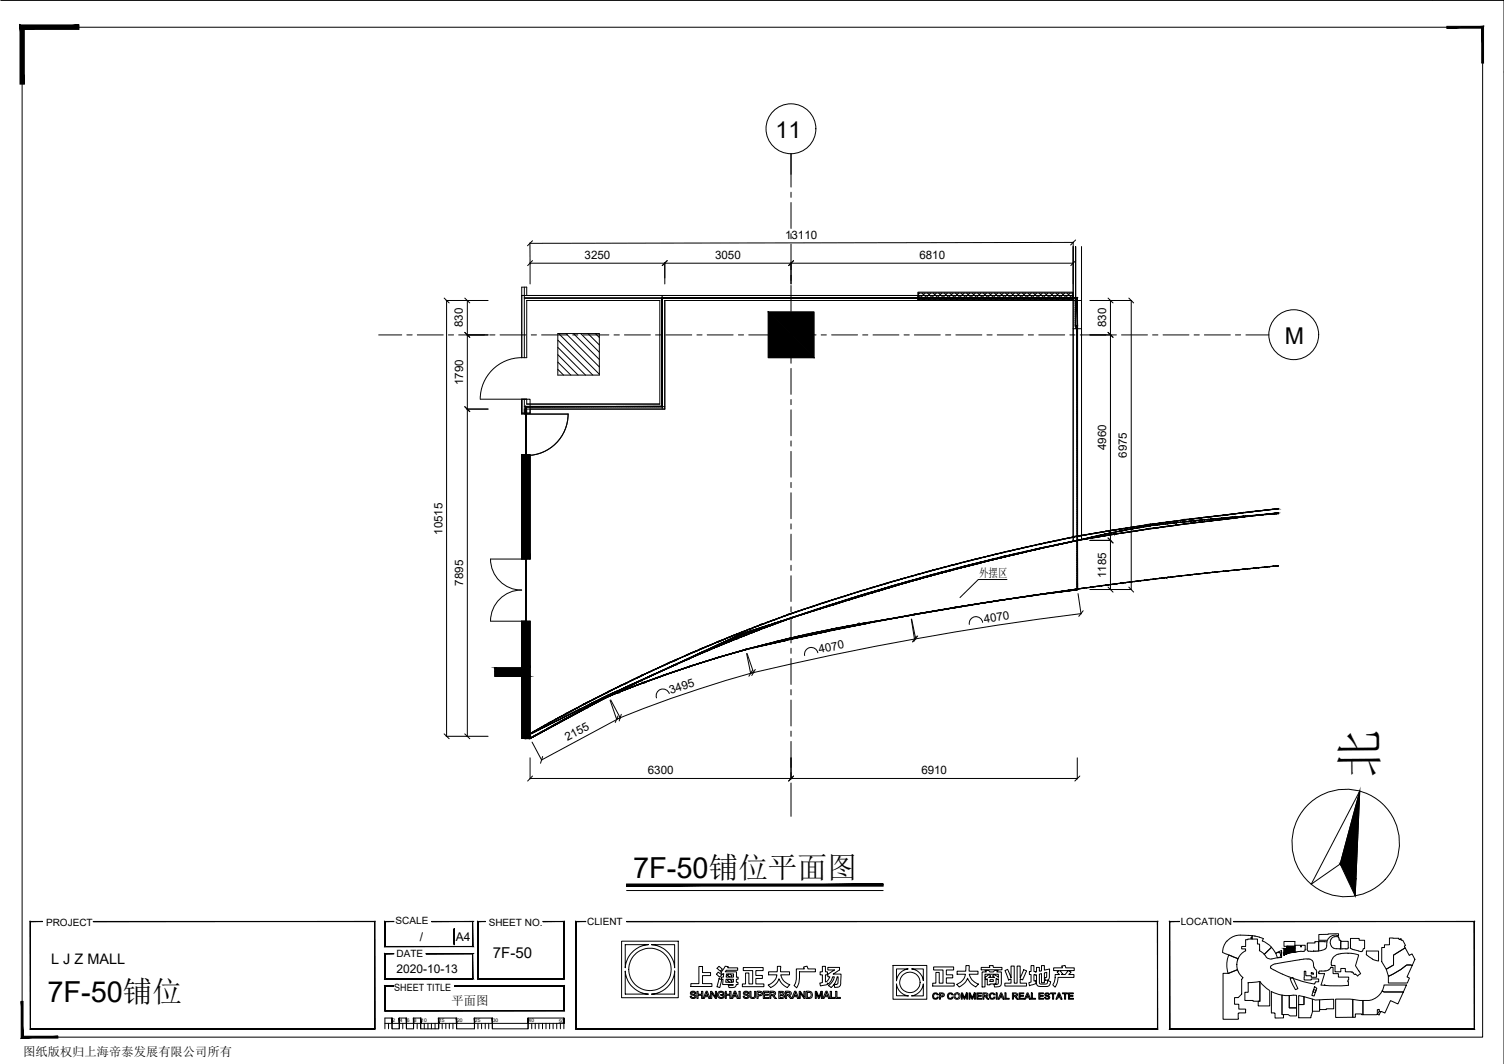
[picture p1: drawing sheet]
<svg xmlns="http://www.w3.org/2000/svg" width="420mm" height="297mm" viewBox="0 0 420 297" stroke-linecap="round" stroke-linejoin="round" font-family="sans-serif">
<defs><g id="words">
<text font-size="13.7" x="384.7" y="217.1" transform="rotate(-90 384.7 217.1)">北</text>
<g font-size="8.1">
<text x="176.9" y="245">7F-50铺位平面图</text>
<text x="13.3" y="279.8">7F-50铺位</text>
</g>
<g font-size="6.5">
<text x="216.7" y="38.5">11</text>
<text x="358.9" y="96">M</text>
</g>
<text font-size="4.2" x="137.7" y="267.3">7F-50</text>
<text font-size="4" x="14.3" y="269.1">L J Z MALL</text>
<g font-size="3.4">
<text x="117.3" y="262.7">/</text>
<text x="127.3" y="262.7">A4</text>
<text x="110.8" y="271.6">2020-10-13</text>
<text x="126.2" y="280.7">平面图</text>
<text x="6.5" y="294.8">图纸版权归上海帝泰发展有限公司所有</text>
</g>
<text font-size="3.3" x="273.5" y="161.1">外摆区</text>
<g font-size="3.2">
<text x="219.3" y="66.6">13110</text>
<text x="163.3" y="72.2">3250</text>
<text x="199.8" y="72.2">3050</text>
<text x="256.8" y="72.3">6810</text>
<text x="129.3" y="91.4" transform="rotate(-90 129.3 91.4)">830</text>
<text x="309" y="91.4" transform="rotate(-90 309 91.4)">830</text>
<text x="129.4" y="107.6" transform="rotate(-90 129.4 107.6)">1790</text>
<text x="309" y="125.7" transform="rotate(-90 309 125.7)">4960</text>
<text x="314.8" y="127.8" transform="rotate(-90 314.8 127.8)">6975</text>
<text x="123.6" y="149.3" transform="rotate(-90 123.6 149.3)">10515</text>
<text x="309" y="161.4" transform="rotate(-90 309 161.4)">1185</text>
<text x="129.4" y="163.5" transform="rotate(-90 129.4 163.5)">7895</text>
<text x="275" y="173.9" transform="rotate(-9 275 173.9)">4070</text>
<text x="229" y="182.4" transform="rotate(-12 229 182.4)">4070</text>
<text x="187.4" y="193.7" transform="rotate(-19 187.4 193.7)">3495</text>
<text x="158.5" y="206.9" transform="rotate(-28 158.5 206.9)">2155</text>
<text x="181" y="216.1">6300</text>
<text x="257.4" y="216.1">6910</text>
</g>
<g font-size="2.8">
<text x="12.9" y="258.6">PROJECT</text>
<text x="110.5" y="258.1">SCALE</text>
<text x="136.5" y="258.4">SHEET NO.</text>
<text x="164" y="258.3">CLIENT</text>
<text x="329.9" y="258.3">LOCATION</text>
<text x="110.8" y="267.3">DATE</text>
<text x="110.2" y="276.6">SHEET TITLE</text>
</g>
<g font-size="1.4">
<text x="109.7" y="285.4">2</text>
<text x="111.7" y="285.4">4</text>
<text x="113.7" y="285.4">6</text>
<text x="115.7" y="285.4">8</text>
<text x="117.7" y="285.4">10</text>
<text x="122.7" y="285.4">15</text>
<text x="127.7" y="285.4">20</text>
<text x="132.7" y="285.4">25</text>
<text x="137.7" y="285.4">30</text>
<text x="147.7" y="285.4">40</text>
<text x="156.1" y="285.5">50</text>
</g>
</g></defs>
<!-- layer: 0 -->
<g fill="none" stroke="#000" stroke-width=".28">
<path d="M.2 .1h420v296.9M6.2 7.6h408v281.9h-408zM148.8 67.2l-1.4 1.4M148.8 72.8l-1.4 1.4M186.4 72.8l-1.4 1.4M221.7 72.8l-1.4 1.4M300.5 68.8v14.4h-154M300.5 67l-1.4 1.4M300.5 72.8l-1.4 1.4M124.1 83.2l1.4 1.4M129.8 83.2l1.4 1.4M129.8 92.8l1.4 1.4"/>
<path d="M155.8 93.1h11.6v11.6h-11.6zM155.8 97l7.8 7.7M155.8 99l5.7 5.7M155.8 94.9l9.8 9.8M156.1 93.1l11.3 11.4M158.1 93.1l9.3 9.3M160.2 93.1l7.2 7.3M162.2 93.1l5.2 5.2M164.3 93.1l3.1 3.2M166.3 93.1l1.1 1.1M309.5 83.2l1.4 1.4M309.5 92.8l1.4 1.4"/>
<path d="M315.3 83.2l1.4 1.4M129.8 113.5l1.4 1.4M155.8 103.1l1.6 1.6M155.8 101.1l3.7 3.6M309.5 150.2l1.4 1.4M256 177.6l-1.1 1.6M256.4 177.5l-1.2 1.6M273.3 161.8h8M302.6 170.5l-1.2 1.6M309.5 163.9l1.4 1.4M315.3 163.9l1.4 1.4M172.6 199.9l-.7 1.8"/>
<path d="M173.6 199.4l-.6 1.9M210.2 187.1l-1 1.7M211 186.9l-1 1.7M124.1 204.9l1.4 1.3M129.8 204.9l1.4 1.3M148.8 216.6l-1.4 1.4M151.6 211.2l-.6 1.9M221.7 216.6l-1.4 1.4M301.7 216.6l-1.4 1.4M379.9 220.8l-5.5 20.4-8.1 5.6zM379.9 220.8l-1.3 29.3M175 248.6h71.7"/>
<path d="M107.5 285.7h50v1.5M108.5 285.7v1.5M109.5 285.7v1.5M111.5 285.7v1.5M112.5 285.7v1.5M113.5 285.7v1.5M115.5 285.7v1.5M116.5 285.7v1.5M117.5 285.7v1.5M118.5 285.7v1.5M119.5 285.7v1.5M120.5 285.7v1.5"/>
<path d="M121.5 285.7v1.5M122.6 285.7v1.5M123.5 285.7v1.5M124.5 285.7v1.5M125.5 285.7v1.5M126.5 285.7v1.5M127.6 285.7v1.5M132.5 285.7v1.5M133.5 285.7v1.5M134.5 285.7v1.5M135.6 285.7v1.5M136.5 285.7v1.5"/>
<path d="M137.5 285.7v1.5M147.5 285.7v1.5M148.5 285.7v1.5M149.5 285.7v1.5M150.5 285.7v1.5M151.6 285.7v1.5M152.5 285.7v1.5M153.5 285.7v1.5M154.5 285.7v1.5M155.5 285.7v1.5M156.5 285.7v1.5M157.5 284.2h-10v3h-10v-3h-5v3h-4.9v-3h-5v3h-5.1v-3h-2v3h-2v-3h-2v3h-2v-3h-2v3"/>
<circle cx="375.9" cy="235.3" r="15"/>
</g>
<g fill="#000" stroke="#000" stroke-width=".28">
<path d="M413.9 7.9v9.7h.5zM413.9 7.9l.5-.5v10.2zM404.2 7.9h9.7l.5-.5zM404.2 7.4h10.2l-10.2 .5z"/>
<path d="M5.6 7v16.5h1.2zM5.6 7l1.2 1.2v15.3zM5.6 7l1.2 1.2 15.3-1.2zM6.8 8.2l15.3-1.2v1.2z"/>
<path d="M379.9 220.8l-1.1 24.5-4.4-4.1zM374.4 241.2l4.2 8.9 .2-4.8z"/>
<path d="M26.1 257.2h78.6zM26.1 257.3l78.6-.1zM104.7 257.2v30.1zM104.6 257.3l.1 30zM8.5 287.3h96.2zM8.5 287.3l96.1-.1zM8.5 257.2v30.1zM8.5 257.2v30zM8.5 257.2h3.4zM8.5 257.3l3.4-.1z"/>
<path d="M120.6 257.2h11.5zM120.6 257.3l11.5-.1zM132 257.3l.1 7zM132 257.3l.1 7zM107.5 264.3h24.6zM107.5 264.3l24.5-.1zM107.5 257.2v7.1zM107.5 257.2l.1 7zM107.5 257.2h2.5zM107.6 257.3l2.4-.1z"/>
<path d="M126.9 259.3v4.4zM126.9 259.3v4.4z"/>
<path d="M151.7 257.2h5.9zM151.7 257.3l5.9-.1zM157.6 257.2v16.1zM157.5 257.3l.1 16zM133.5 273.3h24.1zM133.5 273.3l24-.1zM133.5 257.2v16.1zM133.5 257.2l.1 16zM133.5 257.2h2.1zM133.6 257.3l2-.1z"/>
<path d="M175 257.2h148.4zM175 257.3l148.4-.1zM323.4 257.2v30.1zM323.3 257.3l.1 30zM160.9 287.3h162.5zM160.9 287.3l162.4-.1zM160.9 257.2v30.1zM160.9 257.2l.1 30zM160.9 257.2h2.7zM161 257.3l2.6-.1z"/>
<path d="M175 246.8v.6l71.7-.6zM175 247.4l71.7-.6v.6z"/>
<path d="M344.6 257.2h67.3zM344.6 257.3l67.3-.1zM411.9 257.2v30.1zM411.9 257.3v30zM326.7 287.3h85.2zM326.7 287.3l85.2-.1zM326.7 257.2v30.1zM326.7 257.2l.1 30zM326.7 257.2h2.8zM326.8 257.3l2.7-.1z"/>
<path d="M5.9 279.6l.5 9.7v-9.7zM5.9 279.6l.5 9.7-.5 .5zM6.4 289.3l-.5 .5 10.3-.5zM5.9 289.8l10.3-.5v.5z"/>
<path d="M119 266.2h13.1zM119 266.3l13.1-.1zM132 266.3l.1 7zM132 266.3l.1 7zM107.5 273.3h24.6zM107.5 273.3l24.5-.1zM107.5 266.2v7.1zM107.5 266.2l.1 7zM107.5 266.2h2.5zM107.6 266.3l2.4-.1z"/>
<path d="M127 275.2h30.6zM127 275.3l30.6-.1zM157.6 275.2v7zM157.5 275.3l.1 6.9zM107.5 282.2h50.1zM107.5 282.2l50-.1zM107.5 275.2v7zM107.5 275.2l.1 6.9zM107.5 275.2h2.5zM107.6 275.3l2.4-.1z"/>
<path d="M358.7 266.4v.2l.5-.2zM358.7 266.4v.2z"/>
<path d="M358.7 266.1l.5 .3 .7-.3zM358.7 266.1l.5 .3h-.5z"/>
<path d="M358.7 265.9l1.2 .2 .9-.2zM358.7 265.9l1.2 .2h-1.2z"/>
<path d="M359.5 264.2l2.2 .2v-.2zM359.5 264.2l2.2 .2h-2.2z"/>
<path d="M359.5 264.4l2.2 .4v-.4zM359.5 264.4l2.2 .4h-2.2z"/>
<path d="M358.7 264.8l3 1v-1zM358.7 264.8l3 1h-3z"/>
<path d="M358.7 265.8h3zM358.7 265.8l2.1 .1z"/>
<path d="M109.5 284.2l.1 1.5zM109.5 284.2l.1 1.5z"/>
<path d="M111.5 284.2l.1 1.5zM111.5 284.2l.1 1.5z"/>
<path d="M113.5 284.2l.1 1.5zM113.5 284.2l.1 1.5z"/>
<path d="M115.5 284.2l.1 1.5zM115.5 284.2l.1 1.5z"/>
<path d="M117.5 284.2l.1 1.5zM117.5 284.2l.1 1.5z"/>
<path d="M122.5 284.2l.1 1.5zM122.5 284.2l.1 1.5z"/>
<path d="M127.5 284.2l.1 1.5zM127.5 284.2l.1 1.5z"/>
<path d="M132.5 284.2l.1 1.5zM132.5 284.2l.1 1.5z"/>
<path d="M137.5 284.2l.1 1.5zM137.5 284.2l.1 1.5z"/>
<path d="M147.5 284.2l.1 1.5zM147.5 284.2l.1 1.5z"/>
<path d="M157.5 284.2l.1 1.5zM157.5 284.2l.1 1.5z"/>
</g>
<g fill="none" stroke="#000" stroke-width=".28">
<path d="M300.5 68.8v14.4h-154v-3M146.9 113.5h38.1v-30.3h115.9v81.4a889.7 889.7 0 0 0-92.6 16.7 336.2 336.2 0 0 0-38.6 13.2l-21.6 11.6h-1.2zM341.7 271.7l1.4 .1 2.6-1.1 .5 1.1 1.1 1.1-.5 .6 .1 4-1 1h-1v1.9h1.2v1.3h1.9v1.1l-2.1 .1v1.7h-4.2zM342.7 262.7l-.8 1.5-.4 1.7M343.3 266.6l2.5 1v.2l-.3 1.1 .2 1.8-2.6 1.1a7.4 7.4 0 0 1 .2-5.2zM348 265.4a5 5 0 0 0-2.2 2.2l-4.2-1.7M348.9 261.1l.9 .1M348.9 261.2l-2.4-.1a4.9 4.9 0 0 0-3.7 1.6M349.8 261.2l.8 .1M349.8 261.2v.5h-.3v.2h.3v.3l-1.8 .1v1.9h-1.1v.7h1.1v.6M349.8 261.2v1h1.5v1.4h.6l-.1 1.8 1.4 1M350.6 261.3l2.3 .7-.3 .7"/>
<path d="M350.6 261.3v.1M351.9 274l-3.2 .3M351.9 274l1.3 1.4 1.5 1.1M352 274v5.5l-4.2-.2v-2.3h.9v-2.7M352 274.1v5.4h-.5v1.3h3.2v-4.3M352.6 262.7l1.4 .7 1.2 1M354.9 270.2l.9 .5M355 270l-.1 .2M355.1 269.6l-.2 .3M355.1 276.8l3 1M355.2 264.4l1.2 1.7M355.2 276.8v6l1 .1v1.3h2.4v-1h-.5v-5.4"/>
<path d="M355.2 264.5l-2 1.9M355.8 270.7l2.1 1.1M356.2 269.1l-1.1 .5M356.4 266.1l1.6-.8v1h-.3v.5h.3v.3l-3.1 .6-.8-.2-.9-1.1M356.4 266.1l.8-.3 .1 .3 .7-.1v1.3l-1.1 .1zM357.9 271.8l2.2 .9M358.1 277.8l2.1 .1v3.5h2v2.2h-1.8l-.5-.4h-1.8zM358.7 262.8h3v1.4h-3zM360.1 272.7l3.1 1M360.1 277.9h2.1v3.5h-2zM360.4 273.2l.8-.3 1.4 3.1-.7 .3zM362.8 277.9l1.5 .3v2.2h-1.5z"/>
<path d="M363 268l-6.8 1.1M363.3 265.6l-2.7 .3-1.5 .5M363.6 265.6h-.3M364.3 278.2l2.3 .7v3.6l-.4 1.6h-3.4v-3.7h1.5zM364.3 265.6h-.7M364.6 265.1l-.4 .5M364.6 265.2v-1.3h-1v.5h-.3v-.5h-1.6v1.9v-1.6h-2.2v.6h-.8v1.8l.5-.2M365.2 267.7l-2.2 .2M365.2 267.7h.3M365.5 267.7a1.47 1.47 0 0 1 1.5 1.7M366.3 271.5l.6 .1v.3h-.6zM366.6 278.9l.9 .3 1.1-.1v3.2h-2z"/>
<path d="M366.9 269.4l.2 .6 .7 1.2v1.6h-1.5v-.4h-1.5v-1.3h-.4l-.1 2.5h2v-.3h2.1v.8h-.9l-.3 .6-4-.9M367 276.3l.7 .2-.2 .6-.7-.2zM367 265.6h-.8M367 265.6h.1M367.2 275.4l.7 .5-.8 2.2-.6-.2zM367.4 265.6h-.4M368.4 265.5h-.9M368.4 265.5v-2.6h-1v.4h-2.2v1.7a.64 .64 0 0 0 .3 .6 .64 .64 0 0 0 .7 0M368.6 279.1l4-.1v2.6l-4 .2zM370.1 271.1h-.9a.55 .55 0 0 0-.8 .4v.3h1.6l-.9 3.2 3.2 .2 3.9-.1M370.1 275.1h.1M370.7 262.9v.3a1.76 1.76 0 0 1-.7 1.9l-1.6 .4"/>
<path d="M370.8 262.9h-2.4v2.6M370.8 262.5a2.36 2.36 0 0 1 3.1-1.3v-.5l-5.5 .2v1.6h2.5M371.2 270.7l-1.1 .3M371.7 270.3l-.5 .5M371.7 270.1l.7-.1v1.8h1.5v1h2.9l-.2 1.2M371.7 270.1v.1M371.9 264.2a2.16 2.16 0 0 0 2.3 .7M372 269.5h1v1.8h1.6v-.9h1.2v.9l1.7 .1M372 269.5h.1M372.3 267.5l-.4 .8 .1 1.2M373.1 278.9l4.8 .1v5h-4.8zM373.9 261.5a1.68 1.68 0 0 0-2 .6 1.68 1.68 0 0 0 .1 2.1"/>
<path d="M373.9 261.6h.1M373.9 261.6l.2 .9h.5v2.4h-.4M374.4 266.3a2.65 2.65 0 0 0-2.1 1.2M375 264.9h1.4M376.2 275.1v.1M376.4 264.9l.2-.2v-1.9h-2v2.1h.4M376.5 266.1h.3M376.5 266.1l-2.1 .2M376.5 274l.2 1.1h-.5M376.8 266.1l.8 .1M377.2 264.6l.6 .4M377.3 264.6v-2.6h2.4v.5h1.5v2.3h-.3l-.5 .8-.8-.1"/>
<path d="M377.5 271.4l.2-.1 .4 .5M377.7 266.2l1.9 .4-.9 3 1.4 2.3M377.8 265l.5 .1M377.9 279l2.8 .3v4h-.3v-.2h-1.8v.9h-.7zM378.2 271.9l.3 .2 .1-.2 .7 .6M378.3 265.1l1.2 .4M380.1 271.8l-.8 .7M380.7 279.3a4.6 4.6 0 0 0 3.7-.8l1-.8 .7-1.1 .5 .3h5.4l-1.5 3.4-2-1-1.6 3.5-1.6-.5v-.5h-.2l-.3 .1v1.3l-.2 .1h-3.9zM381.7 266.5l1.7 1.2M381.7 266.6v-1.1h3.4v2.8M383.4 267.8l1.7 .5M386.6 275h6.3l-.9 1.9h-5.4l-.5-.3z"/>
<path d="M387.9 272.5a16.3 16.3 0 0 0 5.1-3.1l1.5 .2-1.4 3.1 .6 .3-.6 1.4h-5.2zM388.2 261.9h2.6v.4h.5l.1-.3v.5h.5l.7 1.4-.3 .2 .3 .5-3.3 2v2.8l-2 1.2-1.3-2.1v-4h.8v-.7h1.4zM389.3 266.6l3.3-2 1.1 2.1 .8-.4 .8 1.5-.8 1.8-.3-.2-1.4 .1a15.4 15.4 0 0 1-4.9 3l-.6-1.9 2-1.2zM385.3 282.3l.4 .2-.4 .9-.5-.2z"/>
</g>
<!-- layer: L01-DR -->
<path d="M145.7 99.9a11.6 11.6 0 0 0-11.5 11.5M134.2 111.4h13M158.7 115.6a11.6 11.6 0 0 1-11.6 11.6" fill="none" stroke="#000" stroke-width=".28"/>
<!-- layer: L07-WAL -->
<g fill="none" stroke="#000" stroke-width=".28">
<path d="M145.8 92.8v7.1M146.5 83.2v16.7M185 82.5v31.7M185.7 83.9v30.3M299.8 91.8h2.3v58.9l-2.3 .4zM145.8 111.4h2.3v3.9h-2.3zM145.8 111.4v4.2h12.9M146.5 111.4v4.2M147.2 114.2v1.4M145.8 153.2v2.9v-29.2h2.3v29.2M147.2 154.6v1.5h-1.4M145.8 173.4h1.4v1.8"/>
<path d="M148.1 173.4v32.7h-2.3v-32.7v1.8M138.3 186.5h7.5v2.3h-7.5zM138.3 187.4h7.5M138.3 188.8h8.9"/>
</g>
<!-- layer: L01-WAL -->
<path d="M146.5 83.2h112.5M147.2 83.9h37.1M147.2 82.5h111.8M185.7 83.9h74.7M146.5 113.5h39.2M147.2 114.2h38.5M147.2 112.8h37.1M145.8 127.2h1.4" fill="none" stroke="#000" stroke-width=".28"/>
<!-- layer: XOS -->
<path d="M299.8 68.8v23M300.5 68.8v23M145.8 82.5h154M147.2 82.5v-2.3h-1.4v12.6M185.7 83.9h116.4M146.5 127.2v28.9M145.8 156.1v-28.9h1.4v28.9M145.8 173.4v18.4M146.5 173.4v18.4M147.2 173.4v18.4" fill="none" stroke="#000" stroke-width=".28"/>
<!-- layer: DOOR -->
<path d="M147.2 115.6h11.5a11.6 11.6 0 0 1-11.6 11.6" fill="none" stroke="#000" stroke-width=".28"/>
<!-- layer: WALL -->
<path d="M214.6 87.1l12.8 12.8v-12.8zM214.6 87.1l12.8 12.8h-12.8z" fill="#000" stroke="#000" stroke-width=".28"/>
<!-- layer: g -->
<path d="M214.6 87.1h12.8v12.8h-12.8z" fill="none" stroke="#000" stroke-width=".28"/>
<!-- layer: L07-DR -->
<path d="M137 156a8.7 8.7 0 0 0 8.7 8.7M137.1 156.1h11M137.1 173.4h11M145.7 164.7a8.7 8.7 0 0 0-8.7 8.7" fill="none" stroke="#000" stroke-width=".28"/>
<!-- layer: I-Area-Rent -->
<g fill="#000" stroke="#000" stroke-width=".28">
<path d="M185 99v.5zM185 99v.5z"/>
<path d="M185 98.5v.4zM185 98.5v.4z"/>
<path d="M185 97.8v.5zM185 97.8v.5z"/>
<path d="M185 97.2v.4zM185 97.2v.4z"/>
<path d="M185 96.6v.5zM185 96.6v.5z"/>
<path d="M185 96v.5zM185 96v.5z"/>
<path d="M185 95.4v.4zM185 95.4v.4z"/>
<path d="M185 94.8v.4zM185 94.8v.4z"/>
<path d="M185 94.2v.4zM185 94.2v.4z"/>
<path d="M185 93.6v.4zM185 93.6v.4z"/>
<path d="M185 93v.4zM185 93v.4z"/>
<path d="M185 92.4v.4zM185 92.4v.4z"/>
<path d="M185 91.8v.4zM185 91.8v.4z"/>
<path d="M185 91.1v.5zM185 91.1v.5z"/>
<path d="M185 90.5v.5zM185 90.5v.5z"/>
<path d="M185 89.9v.5zM185 89.9v.5z"/>
<path d="M185 89.3v.5zM185 89.3v.5z"/>
<path d="M185 88.7v.4zM185 88.7v.4z"/>
<path d="M185 88.1v.4zM185 88.1v.4z"/>
<path d="M185 87.5v.5zM185 87.5v.5z"/>
<path d="M185 86.9v.4zM185 86.9v.4z"/>
<path d="M185 86.3v.4zM185 86.3v.4z"/>
<path d="M185 85.7v.4zM185 85.7v.4z"/>
<path d="M185 85.1v.4zM185 85.1v.4z"/>
<path d="M185 84.5v.4zM185 84.5v.4z"/>
<path d="M185 83.8v.5zM185 83.8v.5z"/>
<path d="M185 83.2v.5zM185 83.2v.5z"/>
<path d="M185 83.2h.5zM185 83.2h.5z"/>
<path d="M185.7 83.2h.4zM185.7 83.2h.4z"/>
<path d="M186.3 83.2h.4zM186.3 83.2h.4z"/>
<path d="M186.9 83.2h.4zM186.9 83.2h.4z"/>
<path d="M187.5 83.2h.4zM187.5 83.2h.4z"/>
<path d="M188.1 83.2h.5zM188.1 83.2h.5z"/>
<path d="M188.7 83.2h.4zM188.7 83.2h.4z"/>
<path d="M189.3 83.2h.5zM189.3 83.2h.5z"/>
<path d="M189.9 83.2h.5zM189.9 83.2h.5z"/>
<path d="M190.5 83.2h.5zM190.5 83.2h.5z"/>
<path d="M191.1 83.2h.5zM191.1 83.2h.5z"/>
<path d="M191.8 83.2h.4zM191.8 83.2h.4z"/>
<path d="M192.4 83.2h.4zM192.4 83.2h.4z"/>
<path d="M193 83.2h.4zM193 83.2h.4z"/>
<path d="M193.6 83.2h.4zM193.6 83.2h.4z"/>
<path d="M194.2 83.2h.4zM194.2 83.2h.4z"/>
<path d="M194.8 83.2h.4zM194.8 83.2h.4z"/>
<path d="M195.4 83.2h.4zM195.4 83.2h.4z"/>
<path d="M196 83.2h.4zM196 83.2h.4z"/>
<path d="M196.6 83.2h.5zM196.6 83.2h.5z"/>
<path d="M197.2 83.2h.5zM197.2 83.2h.5z"/>
<path d="M197.8 83.2h.4zM197.8 83.2h.4z"/>
<path d="M198.5 83.2h.4zM198.5 83.2h.4z"/>
<path d="M199.1 83.2h.4zM199.1 83.2h.4z"/>
<path d="M199.6 83.2h.5zM199.6 83.2h.5z"/>
<path d="M200.3 83.2h.4zM200.3 83.2h.4z"/>
<path d="M200.9 83.2h.4zM200.9 83.2h.4z"/>
<path d="M201.5 83.2h.4zM201.5 83.2h.4z"/>
<path d="M202.1 83.2h.4zM202.1 83.2h.4z"/>
<path d="M202.7 83.2h.4zM202.7 83.2h.4z"/>
<path d="M203.3 83.2h.5zM203.3 83.2h.5z"/>
<path d="M203.9 83.2h.4zM203.9 83.2h.4z"/>
<path d="M204.5 83.2h.4zM204.5 83.2h.4z"/>
<path d="M205.1 83.2h.5zM205.1 83.2h.5z"/>
<path d="M205.7 83.2h.5zM205.7 83.2h.5z"/>
<path d="M206.3 83.2h.5zM206.3 83.2h.5z"/>
<path d="M207 83.2h.4zM207 83.2h.4z"/>
<path d="M207.6 83.2h.4zM207.6 83.2h.4z"/>
<path d="M208.2 83.2h.4zM208.2 83.2h.4z"/>
<path d="M208.8 83.2h.4zM208.8 83.2h.4z"/>
<path d="M209.4 83.2h.4zM209.4 83.2h.4z"/>
<path d="M210 83.2h.4zM210 83.2h.4z"/>
<path d="M210.6 83.2h.4zM210.6 83.2h.4z"/>
<path d="M211.2 83.2h.4zM211.2 83.2h.4z"/>
<path d="M211.8 83.2h.5zM211.8 83.2h.5z"/>
<path d="M212.4 83.2h.5zM212.4 83.2h.5z"/>
<path d="M213 83.2h.4zM213 83.2h.4z"/>
<path d="M213.6 83.2h.5zM213.6 83.2h.5z"/>
<path d="M214.2 83.2h.5zM214.2 83.2h.5z"/>
<path d="M214.8 83.2h.5zM214.8 83.2h.5z"/>
<path d="M215.4 83.2h.5zM215.4 83.2h.5z"/>
<path d="M216.1 83.2h.4zM216.1 83.2h.4z"/>
<path d="M216.7 83.2h.4zM216.7 83.2h.4z"/>
<path d="M217.3 83.2h.4zM217.3 83.2h.4z"/>
<path d="M217.9 83.2h.4zM217.9 83.2h.4z"/>
<path d="M218.5 83.2h.4zM218.5 83.2h.4z"/>
<path d="M219.1 83.2h.4zM219.1 83.2h.4z"/>
<path d="M219.7 83.2h.4zM219.7 83.2h.4z"/>
<path d="M220.3 83.2h.5zM220.3 83.2h.5z"/>
<path d="M220.9 83.2h.5zM220.9 83.2h.5z"/>
<path d="M221.5 83.2h.5zM221.5 83.2h.5z"/>
<path d="M222.1 83.2h.5zM222.1 83.2h.5z"/>
<path d="M222.8 83.2h.4zM222.8 83.2h.4z"/>
<path d="M223.4 83.2h.4zM223.4 83.2h.4z"/>
<path d="M223.9 83.2h.5zM223.9 83.2h.5z"/>
<path d="M224.6 83.2h.4zM224.6 83.2h.4z"/>
<path d="M225.2 83.2h.4zM225.2 83.2h.4z"/>
<path d="M225.8 83.2h.4zM225.8 83.2h.4z"/>
<path d="M226.4 83.2h.4zM226.4 83.2h.4z"/>
<path d="M227 83.2h.4zM227 83.2h.4z"/>
<path d="M227.6 83.2h.4zM227.6 83.2h.4z"/>
<path d="M228.2 83.2h.4zM228.2 83.2h.4z"/>
<path d="M228.8 83.2h.4zM228.8 83.2h.4z"/>
<path d="M229.4 83.2h.5zM229.4 83.2h.5z"/>
<path d="M230 83.2h.5zM230 83.2h.5z"/>
<path d="M230.6 83.2h.5zM230.6 83.2h.5z"/>
<path d="M231.3 83.2h.4zM231.3 83.2h.4z"/>
<path d="M231.9 83.2h.4zM231.9 83.2h.4z"/>
<path d="M232.5 83.2h.4zM232.5 83.2h.4z"/>
<path d="M233.1 83.2h.4zM233.1 83.2h.4z"/>
<path d="M233.7 83.2h.4zM233.7 83.2h.4z"/>
<path d="M234.3 83.2h.4zM234.3 83.2h.4z"/>
<path d="M234.9 83.2h.4zM234.9 83.2h.4z"/>
<path d="M235.5 83.2h.4zM235.5 83.2h.4z"/>
<path d="M236.1 83.2h.5zM236.1 83.2h.5z"/>
<path d="M236.7 83.2h.5zM236.7 83.2h.5z"/>
<path d="M237.3 83.2h.4zM237.3 83.2h.4z"/>
<path d="M238 83.2h.4zM238 83.2h.4z"/>
<path d="M238.5 83.2h.5zM238.5 83.2h.5z"/>
<path d="M239.1 83.2h.5zM239.1 83.2h.5z"/>
<path d="M239.8 83.2h.4zM239.8 83.2h.4z"/>
<path d="M240.4 83.2h.4zM240.4 83.2h.4z"/>
<path d="M241 83.2h.4zM241 83.2h.4z"/>
<path d="M241.6 83.2h.4zM241.6 83.2h.4z"/>
<path d="M242.2 83.2h.4zM242.2 83.2h.4z"/>
<path d="M242.8 83.2h.4zM242.8 83.2h.4z"/>
<path d="M243.4 83.2h.4zM243.4 83.2h.4z"/>
<path d="M244 83.2h.4zM244 83.2h.4z"/>
<path d="M244.6 83.2h.5zM244.6 83.2h.5z"/>
<path d="M245.2 83.2h.5zM245.2 83.2h.5z"/>
<path d="M245.8 83.2h.5zM245.8 83.2h.5z"/>
<path d="M246.4 83.2h.5zM246.4 83.2h.5z"/>
<path d="M247.1 83.2h.4zM247.1 83.2h.4z"/>
<path d="M247.7 83.2h.4zM247.7 83.2h.4z"/>
<path d="M248.3 83.2h.4zM248.3 83.2h.4z"/>
<path d="M248.9 83.2h.4zM248.9 83.2h.4z"/>
<path d="M249.5 83.2h.4zM249.5 83.2h.4z"/>
<path d="M250.1 83.2h.4zM250.1 83.2h.4z"/>
<path d="M250.7 83.2h.4zM250.7 83.2h.4z"/>
<path d="M251.3 83.2h.5zM251.3 83.2h.5z"/>
<path d="M251.9 83.2h.4zM251.9 83.2h.4z"/>
<path d="M252.5 83.2h.4zM252.5 83.2h.4z"/>
<path d="M253.1 83.2h.5zM253.1 83.2h.5z"/>
<path d="M253.7 83.2h.5zM253.7 83.2h.5z"/>
<path d="M254.3 83.2h.5zM254.3 83.2h.5z"/>
<path d="M254.9 83.2h.5zM254.9 83.2h.5z"/>
<path d="M255.6 83.2h.4zM255.6 83.2h.4z"/>
<path d="M256.2 83.2h.4zM256.2 83.2h.4z"/>
<path d="M256.8 83.2h.4zM256.8 83.2h.4z"/>
<path d="M257.4 83.2h.4zM257.4 83.2h.4z"/>
<path d="M258 83.2h.4zM258 83.2h.4z"/>
<path d="M258.6 83.2h.4zM258.6 83.2h.4z"/>
<path d="M259.2 83.2h.4zM259.2 83.2h.4z"/>
<path d="M259.8 83.2h.4zM259.8 83.2h.4z"/>
<path d="M260.4 83.2h.5zM260.4 83.2h.5z"/>
<path d="M261 83.2h.5zM261 83.2h.5z"/>
<path d="M261.6 83.2h.5zM261.6 83.2h.5z"/>
<path d="M262.3 83.2h.4zM262.3 83.2h.4z"/>
<path d="M262.8 83.2h.5zM262.8 83.2h.5z"/>
<path d="M263.4 83.2h.5zM263.4 83.2h.5z"/>
<path d="M264.1 83.2h.4zM264.1 83.2h.4z"/>
<path d="M264.7 83.2h.4zM264.7 83.2h.4z"/>
<path d="M265.3 83.2h.4zM265.3 83.2h.4z"/>
<path d="M265.9 83.2h.4zM265.9 83.2h.4z"/>
<path d="M266.5 83.2h.4zM266.5 83.2h.4z"/>
<path d="M267.1 83.2h.4zM267.1 83.2h.4z"/>
<path d="M267.7 83.2h.4zM267.7 83.2h.4z"/>
<path d="M268.3 83.2h.4zM268.3 83.2h.4z"/>
<path d="M268.9 83.2h.5zM268.9 83.2h.5z"/>
<path d="M269.5 83.2h.5zM269.5 83.2h.5z"/>
<path d="M270.1 83.2h.5zM270.1 83.2h.5z"/>
<path d="M270.8 83.2h.4zM270.8 83.2h.4z"/>
<path d="M271.4 83.2h.4zM271.4 83.2h.4z"/>
<path d="M271.9 83.2h.5zM271.9 83.2h.5z"/>
<path d="M272.6 83.2h.4zM272.6 83.2h.4z"/>
<path d="M273.2 83.2h.4zM273.2 83.2h.4z"/>
<path d="M273.8 83.2h.4zM273.8 83.2h.4z"/>
<path d="M274.4 83.2h.4zM274.4 83.2h.4z"/>
<path d="M275 83.2h.4zM275 83.2h.4z"/>
<path d="M275.6 83.2h.5zM275.6 83.2h.5z"/>
<path d="M276.2 83.2h.4zM276.2 83.2h.4z"/>
<path d="M276.8 83.2h.4zM276.8 83.2h.4z"/>
<path d="M277.4 83.2h.5zM277.4 83.2h.5z"/>
<path d="M278 83.2h.5zM278 83.2h.5z"/>
<path d="M278.6 83.2h.5zM278.6 83.2h.5z"/>
<path d="M279.3 83.2h.4zM279.3 83.2h.4z"/>
<path d="M279.9 83.2h.4zM279.9 83.2h.4z"/>
<path d="M280.5 83.2h.4zM280.5 83.2h.4z"/>
<path d="M281.1 83.2h.4zM281.1 83.2h.4z"/>
<path d="M281.7 83.2h.4zM281.7 83.2h.4z"/>
<path d="M282.3 83.2h.4zM282.3 83.2h.4z"/>
<path d="M282.9 83.2h.4zM282.9 83.2h.4z"/>
<path d="M283.5 83.2h.4zM283.5 83.2h.4z"/>
<path d="M284.1 83.2h.5zM284.1 83.2h.5z"/>
<path d="M284.7 83.2h.5zM284.7 83.2h.5z"/>
<path d="M285.3 83.2h.5zM285.3 83.2h.5z"/>
<path d="M285.9 83.2h.5zM285.9 83.2h.5z"/>
<path d="M286.6 83.2h.4zM286.6 83.2h.4z"/>
<path d="M287.1 83.2h.5zM287.1 83.2h.5z"/>
<path d="M287.7 83.2h.5zM287.7 83.2h.5z"/>
<path d="M288.4 83.2h.4zM288.4 83.2h.4z"/>
<path d="M289 83.2h.4zM289 83.2h.4z"/>
<path d="M289.6 83.2h.4zM289.6 83.2h.4z"/>
<path d="M290.2 83.2h.4zM290.2 83.2h.4z"/>
<path d="M290.8 83.2h.5zM290.8 83.2h.5z"/>
<path d="M291.4 83.2h.4zM291.4 83.2h.4z"/>
<path d="M292 83.2h.4zM292 83.2h.4z"/>
<path d="M292.6 83.2h.5zM292.6 83.2h.5z"/>
<path d="M293.2 83.2h.5zM293.2 83.2h.5z"/>
<path d="M293.8 83.2h.5zM293.8 83.2h.5z"/>
<path d="M294.4 83.2h.5zM294.4 83.2h.5z"/>
<path d="M295.1 83.2h.4zM295.1 83.2h.4z"/>
<path d="M295.7 83.2h.4zM295.7 83.2h.4z"/>
<path d="M296.2 83.2h.5zM296.2 83.2h.5z"/>
<path d="M296.9 83.2h.4zM296.9 83.2h.4z"/>
<path d="M297.5 83.2h.4zM297.5 83.2h.4z"/>
<path d="M298.1 83.2h.4zM298.1 83.2h.4z"/>
<path d="M298.7 83.2h.4zM298.7 83.2h.4z"/>
<path d="M299.3 83.2h.4zM299.3 83.2h.4z"/>
<path d="M299.9 83.2h.5zM299.9 83.2h.5z"/>
<path d="M300.4 91h.5zM300.4 91.1l.5-.1z"/>
<path d="M300.4 83.2v.5zM300.4 83.2v.5z"/>
<path d="M300.4 83.9v.4zM300.4 83.9v.4z"/>
<path d="M300.4 84.5v.4zM300.4 84.5v.4z"/>
<path d="M300.4 85.1v.4zM300.4 85.1v.4z"/>
<path d="M300.4 85.7v.4zM300.4 85.7v.4z"/>
<path d="M300.4 86.3v.4zM300.4 86.3v.4z"/>
<path d="M300.4 86.9v.5zM300.4 86.9v.5z"/>
<path d="M300.4 87.5v.5zM300.4 87.5v.5z"/>
<path d="M300.4 88.1v.4zM300.4 88.1v.4z"/>
<path d="M300.4 88.7v.5zM300.4 88.7v.5z"/>
<path d="M300.4 89.4v.4zM300.4 89.4v.4z"/>
<path d="M300.4 89.9v.5zM300.4 89.9v.5z"/>
<path d="M300.4 90.5v.5zM300.4 90.5v.5z"/>
<path d="M300.9 91l.1 .4zM300.9 91l.1 .4z"/>
<path d="M300.9 91.6l.1 .4zM300.9 91.6l.1 .4z"/>
<path d="M300.9 92.2l.1 .4zM300.9 92.2l.1 .4z"/>
<path d="M300.9 92.8l.1 .4zM300.9 92.8l.1 .4z"/>
<path d="M300.9 93.4l.1 .4zM300.9 93.4l.1 .4z"/>
<path d="M300.9 94l.1 .4zM300.9 94l.1 .4z"/>
<path d="M300.9 94.6l.1 .5zM300.9 94.6l.1 .5z"/>
<path d="M300.9 95.2l.1 .5zM300.9 95.2l.1 .5z"/>
<path d="M300.9 95.8l.1 .5zM300.9 95.8l.1 .5z"/>
<path d="M300.9 96.5l.1 .4zM300.9 96.5l.1 .4z"/>
<path d="M300.9 97.1l.1 .4zM300.9 97.1l.1 .4z"/>
<path d="M300.9 97.6l.1 .5zM300.9 97.6l.1 .5z"/>
<path d="M300.9 98.3l.1 .4zM300.9 98.3l.1 .4z"/>
<path d="M300.9 98.9l.1 .4zM300.9 98.9l.1 .4z"/>
<path d="M300.9 99.5l.1 .4zM300.9 99.5l.1 .4z"/>
<path d="M146.9 119.5v.5zM146.9 119.5v.5z"/>
<path d="M146.9 118.9v.4zM146.9 118.9v.4z"/>
<path d="M146.9 118.3v.4zM146.9 118.3v.4z"/>
<path d="M146.9 117.7v.4zM146.9 117.7v.4z"/>
<path d="M146.9 117.1v.4zM146.9 117.1v.4z"/>
<path d="M146.9 116.5v.4zM146.9 116.5v.4z"/>
<path d="M146.9 115.9v.4zM146.9 115.9v.4z"/>
<path d="M146.9 115.3v.4zM146.9 115.3v.4z"/>
<path d="M146.9 114.7v.4zM146.9 114.7v.4z"/>
<path d="M146.9 114v.5zM146.9 114v.5z"/>
<path d="M146.9 113.5v.4zM146.9 113.5v.4z"/>
<path d="M146.9 113.5h.5zM146.9 113.5h.5z"/>
<path d="M147.5 113.5h.5zM147.5 113.5h.5z"/>
<path d="M148.1 113.5h.4zM148.1 113.5h.4z"/>
<path d="M148.7 113.5h.5zM148.7 113.5h.5z"/>
<path d="M149.4 113.5h.4zM149.4 113.5h.4z"/>
<path d="M149.9 113.5h.5zM149.9 113.5h.5z"/>
<path d="M150.5 113.5h.5zM150.5 113.5h.5z"/>
<path d="M151.2 113.5h.4zM151.2 113.5h.4z"/>
<path d="M151.8 113.5h.4zM151.8 113.5h.4z"/>
<path d="M152.4 113.5h.4zM152.4 113.5h.4z"/>
<path d="M153 113.5h.4zM153 113.5h.4z"/>
<path d="M153.6 113.5h.4zM153.6 113.5h.4z"/>
<path d="M154.2 113.5h.4zM154.2 113.5h.4z"/>
<path d="M154.8 113.5h.4zM154.8 113.5h.4z"/>
<path d="M155.4 113.5h.4zM155.4 113.5h.4z"/>
<path d="M156 113.5h.5zM156 113.5h.5z"/>
<path d="M156.6 113.5h.5zM156.6 113.5h.5z"/>
<path d="M157.2 113.5h.5zM157.2 113.5h.5z"/>
<path d="M157.9 113.5h.4zM157.9 113.5h.4z"/>
<path d="M158.5 113.5h.4zM158.5 113.5h.4z"/>
<path d="M159 113.5h.5zM159 113.5h.5z"/>
<path d="M159.7 113.5h.4zM159.7 113.5h.4z"/>
<path d="M160.3 113.5h.4zM160.3 113.5h.4z"/>
<path d="M160.9 113.5h.4zM160.9 113.5h.4z"/>
<path d="M161.5 113.5h.4zM161.5 113.5h.4z"/>
<path d="M162.1 113.5h.4zM162.1 113.5h.4z"/>
<path d="M162.7 113.5h.5zM162.7 113.5h.5z"/>
<path d="M163.3 113.5h.4zM163.3 113.5h.4z"/>
<path d="M163.9 113.5h.4zM163.9 113.5h.4z"/>
<path d="M164.5 113.5h.5zM164.5 113.5h.5z"/>
<path d="M165.1 113.5h.5zM165.1 113.5h.5z"/>
<path d="M165.7 113.5h.5zM165.7 113.5h.5z"/>
<path d="M166.4 113.5h.4zM166.4 113.5h.4z"/>
<path d="M167 113.5h.4zM167 113.5h.4z"/>
<path d="M167.6 113.5h.4zM167.6 113.5h.4z"/>
<path d="M168.2 113.5h.4zM168.2 113.5h.4z"/>
<path d="M168.8 113.5h.4zM168.8 113.5h.4z"/>
<path d="M169.4 113.5h.4zM169.4 113.5h.4z"/>
<path d="M170 113.5h.4zM170 113.5h.4z"/>
<path d="M170.6 113.5h.4zM170.6 113.5h.4z"/>
<path d="M171.2 113.5h.5zM171.2 113.5h.5z"/>
<path d="M171.8 113.5h.5zM171.8 113.5h.5z"/>
<path d="M172.4 113.5h.4zM172.4 113.5h.4z"/>
<path d="M173 113.5h.5zM173 113.5h.5z"/>
<path d="M173.7 113.5h.4zM173.7 113.5h.4z"/>
<path d="M174.2 113.5h.5zM174.2 113.5h.5z"/>
<path d="M174.9 113.5h.4zM174.9 113.5h.4z"/>
<path d="M175.5 113.5h.4zM175.5 113.5h.4z"/>
<path d="M176.1 113.5h.4zM176.1 113.5h.4z"/>
<path d="M176.7 113.5h.4zM176.7 113.5h.4z"/>
<path d="M177.3 113.5h.4zM177.3 113.5h.4z"/>
<path d="M177.9 113.5h.5zM177.9 113.5h.5z"/>
<path d="M178.5 113.5h.4zM178.5 113.5h.4z"/>
<path d="M179.1 113.5h.4zM179.1 113.5h.4z"/>
<path d="M179.7 113.5h.5zM179.7 113.5h.5z"/>
<path d="M180.3 113.5h.5zM180.3 113.5h.5z"/>
<path d="M180.9 113.5h.5zM180.9 113.5h.5z"/>
<path d="M181.5 113.5h.5zM181.5 113.5h.5z"/>
<path d="M182.2 113.5h.4zM182.2 113.5h.4z"/>
<path d="M182.8 113.5h.4zM182.8 113.5h.4z"/>
<path d="M183.3 113.5h.5zM183.3 113.5h.5z"/>
<path d="M184 113.5h.4zM184 113.5h.4z"/>
<path d="M184.6 113.5h.4zM184.6 113.5h.4z"/>
<path d="M185 113v.5zM185 113v.5z"/>
<path d="M185 112.4v.4zM185 112.4v.4z"/>
<path d="M185 111.8v.5zM185 111.8v.5z"/>
<path d="M185 111.2v.4zM185 111.2v.4z"/>
<path d="M185 110.6v.4zM185 110.6v.4z"/>
<path d="M185 110v.4zM185 110v.4z"/>
<path d="M185 109.4v.4zM185 109.4v.4z"/>
<path d="M185 108.8v.4zM185 108.8v.4z"/>
<path d="M185 108.1v.5zM185 108.1v.5z"/>
<path d="M185 107.6v.4zM185 107.6v.4z"/>
<path d="M185 107v.4zM185 107v.4z"/>
<path d="M185 106.3v.5zM185 106.3v.5z"/>
<path d="M185 105.7v.5zM185 105.7v.5z"/>
<path d="M185 105.1v.5zM185 105.1v.5z"/>
<path d="M185 104.5v.4zM185 104.5v.4z"/>
<path d="M185 103.9v.4zM185 103.9v.4z"/>
<path d="M185 103.3v.4zM185 103.3v.4z"/>
<path d="M185 102.7v.4zM185 102.7v.4z"/>
<path d="M185 102.1v.4zM185 102.1v.4z"/>
<path d="M185 101.5v.4zM185 101.5v.4z"/>
<path d="M185 100.9v.4zM185 100.9v.4z"/>
<path d="M185 100.3v.4zM185 100.3v.4z"/>
<path d="M185 99.6v.5zM185 99.6v.5z"/>
<path d="M300.9 100.1l.1 .4zM300.9 100.1l.1 .4z"/>
<path d="M300.9 100.7l.1 .4zM300.9 100.7l.1 .4z"/>
<path d="M300.9 101.3l.1 .5zM300.9 101.3l.1 .5z"/>
<path d="M300.9 101.9l.1 .4zM300.9 101.9l.1 .4z"/>
<path d="M300.9 102.5l.1 .4zM300.9 102.5l.1 .4z"/>
<path d="M300.9 103.1l.1 .5zM300.9 103.1l.1 .5z"/>
<path d="M300.9 103.7l.1 .5zM300.9 103.7l.1 .5z"/>
<path d="M300.9 104.3l.1 .5zM300.9 104.3l.1 .5z"/>
<path d="M300.9 104.9l.1 .5zM300.9 104.9l.1 .5z"/>
<path d="M300.9 105.6l.1 .4zM300.9 105.6l.1 .4z"/>
<path d="M300.9 106.2l.1 .4zM300.9 106.2l.1 .4z"/>
<path d="M300.9 106.8l.1 .4zM300.9 106.8l.1 .4z"/>
<path d="M300.9 107.4l.1 .4zM300.9 107.4l.1 .4z"/>
<path d="M300.9 108l.1 .4zM300.9 108l.1 .4z"/>
<path d="M300.9 108.6l.1 .4zM300.9 108.6l.1 .4z"/>
<path d="M300.9 109.2l.1 .4zM300.9 109.2l.1 .4z"/>
<path d="M300.9 109.8l.1 .5zM300.9 109.8l.1 .5z"/>
<path d="M300.9 110.4l.1 .5zM300.9 110.4l.1 .5z"/>
<path d="M300.9 111l.1 .4zM300.9 111l.1 .4z"/>
<path d="M300.9 111.6l.1 .5zM300.9 111.6l.1 .5z"/>
<path d="M300.9 112.3l.1 .4zM300.9 112.3l.1 .4z"/>
<path d="M300.9 112.8l.1 .5zM300.9 112.8l.1 .5z"/>
<path d="M300.9 113.4l.1 .5zM300.9 113.4l.1 .5z"/>
<path d="M300.9 114.1l.1 .4zM300.9 114.1l.1 .4z"/>
<path d="M300.9 114.7l.1 .4zM300.9 114.7l.1 .4z"/>
<path d="M300.9 115.3l.1 .4zM300.9 115.3l.1 .4z"/>
<path d="M300.9 115.9l.1 .4zM300.9 115.9l.1 .4z"/>
<path d="M300.9 116.5l.1 .4zM300.9 116.5l.1 .4z"/>
<path d="M300.9 117.1l.1 .4zM300.9 117.1l.1 .4z"/>
<path d="M300.9 117.7l.1 .4zM300.9 117.7l.1 .4z"/>
<path d="M300.9 118.3l.1 .4zM300.9 118.3l.1 .4z"/>
<path d="M300.9 118.9l.1 .5zM300.9 118.9l.1 .5z"/>
<path d="M300.9 119.5l.1 .5zM300.9 119.5l.1 .5z"/>
<path d="M146.9 139.6v.4zM146.9 139.6v.4z"/>
<path d="M146.9 139v.4zM146.9 139v.4z"/>
<path d="M146.9 138.3v.5zM146.9 138.3v.5z"/>
<path d="M146.9 137.7v.5zM146.9 137.7v.5z"/>
<path d="M146.9 137.1v.5zM146.9 137.1v.5z"/>
<path d="M146.9 136.5v.5zM146.9 136.5v.5z"/>
<path d="M146.9 135.9v.4zM146.9 135.9v.4z"/>
<path d="M146.9 135.3v.4zM146.9 135.3v.4z"/>
<path d="M146.9 134.7v.5zM146.9 134.7v.5z"/>
<path d="M146.9 134.1v.4zM146.9 134.1v.4z"/>
<path d="M146.9 133.5v.4zM146.9 133.5v.4z"/>
<path d="M146.9 132.9v.4zM146.9 132.9v.4z"/>
<path d="M146.9 132.3v.4zM146.9 132.3v.4z"/>
<path d="M146.9 131.7v.4zM146.9 131.7v.4z"/>
<path d="M146.9 131v.5zM146.9 131v.5z"/>
<path d="M146.9 130.5v.4zM146.9 130.5v.4z"/>
<path d="M146.9 129.8v.5zM146.9 129.8v.5z"/>
<path d="M146.9 129.2v.5zM146.9 129.2v.5z"/>
<path d="M146.9 128.6v.5zM146.9 128.6v.5z"/>
<path d="M146.9 128v.5zM146.9 128v.5z"/>
<path d="M146.9 127.4v.4zM146.9 127.4v.4z"/>
<path d="M146.9 126.8v.4zM146.9 126.8v.4z"/>
<path d="M146.9 126.2v.4zM146.9 126.2v.4z"/>
<path d="M146.9 125.6v.4zM146.9 125.6v.4z"/>
<path d="M146.9 125v.4zM146.9 125v.4z"/>
<path d="M146.9 124.4v.4zM146.9 124.4v.4z"/>
<path d="M146.9 123.8v.4zM146.9 123.8v.4z"/>
<path d="M146.9 123.2v.4zM146.9 123.2v.4z"/>
<path d="M146.9 122.5v.5zM146.9 122.5v.5z"/>
<path d="M146.9 121.9v.5zM146.9 121.9v.5z"/>
<path d="M146.9 121.4v.4zM146.9 121.4v.4z"/>
<path d="M146.9 120.7v.4zM146.9 120.7v.4z"/>
<path d="M146.9 120.1v.5zM146.9 120.1v.5z"/>
<path d="M300.9 120.1l.1 .5zM300.9 120.1l.1 .5z"/>
<path d="M300.9 120.8l.1 .4zM300.9 120.8l.1 .4z"/>
<path d="M300.9 121.4l.1 .4zM300.9 121.4l.1 .4z"/>
<path d="M300.9 121.9l.1 .5zM300.9 121.9l.1 .5z"/>
<path d="M300.9 122.6l.1 .4zM300.9 122.6l.1 .4z"/>
<path d="M300.9 123.2l.1 .4zM300.9 123.2l.1 .4z"/>
<path d="M300.9 123.8l.1 .4zM300.9 123.8l.1 .4z"/>
<path d="M300.9 124.4l.1 .4zM300.9 124.4l.1 .4z"/>
<path d="M300.9 125l.1 .4zM300.9 125l.1 .4z"/>
<path d="M300.9 125.6l.1 .5zM300.9 125.6l.1 .5z"/>
<path d="M300.9 126.2l.1 .4zM300.9 126.2l.1 .4z"/>
<path d="M300.9 126.8l.1 .4zM300.9 126.8l.1 .4z"/>
<path d="M300.9 127.4l.1 .5zM300.9 127.4l.1 .5z"/>
<path d="M300.9 128l.1 .5zM300.9 128l.1 .5z"/>
<path d="M300.9 128.6l.1 .5zM300.9 128.6l.1 .5z"/>
<path d="M300.9 129.3l.1 .4zM300.9 129.3l.1 .4z"/>
<path d="M300.9 129.9l.1 .4zM300.9 129.9l.1 .4z"/>
<path d="M300.9 130.5l.1 .4zM300.9 130.5l.1 .4z"/>
<path d="M300.9 131.1l.1 .4zM300.9 131.1l.1 .4z"/>
<path d="M300.9 131.7l.1 .4zM300.9 131.7l.1 .4z"/>
<path d="M300.9 132.3l.1 .4zM300.9 132.3l.1 .4z"/>
<path d="M300.9 132.9l.1 .4zM300.9 132.9l.1 .4z"/>
<path d="M300.9 133.5l.1 .4zM300.9 133.5l.1 .4z"/>
<path d="M300.9 134.1l.1 .5zM300.9 134.1l.1 .5z"/>
<path d="M300.9 134.7l.1 .5zM300.9 134.7l.1 .5z"/>
<path d="M300.9 135.3l.1 .4zM300.9 135.3l.1 .4z"/>
<path d="M300.9 135.9l.1 .5zM300.9 135.9l.1 .5z"/>
<path d="M300.9 136.6l.1 .4zM300.9 136.6l.1 .4z"/>
<path d="M300.9 137.1l.1 .5zM300.9 137.1l.1 .5z"/>
<path d="M300.9 137.7l.1 .5zM300.9 137.7l.1 .5z"/>
<path d="M300.9 138.4l.1 .4zM300.9 138.4l.1 .4z"/>
<path d="M300.9 139l.1 .4zM300.9 139l.1 .4z"/>
<path d="M300.9 139.6l.1 .4zM300.9 139.6l.1 .4z"/>
<path d="M146.9 159v.5zM146.9 159v.5z"/>
<path d="M146.9 158.4v.4zM146.9 158.4v.4z"/>
<path d="M146.9 157.8v.4zM146.9 157.8v.4z"/>
<path d="M146.9 157.2v.4zM146.9 157.2v.4z"/>
<path d="M146.9 156.6v.4zM146.9 156.6v.4z"/>
<path d="M146.9 156v.4zM146.9 156v.4z"/>
<path d="M146.9 155.3v.5zM146.9 155.3v.5z"/>
<path d="M146.9 154.8v.4zM146.9 154.8v.4z"/>
<path d="M146.9 154.2v.4zM146.9 154.2v.4z"/>
<path d="M146.9 153.5v.5zM146.9 153.5v.5z"/>
<path d="M146.9 152.9v.5zM146.9 152.9v.5z"/>
<path d="M146.9 152.3v.5zM146.9 152.3v.5z"/>
<path d="M146.9 151.7v.4zM146.9 151.7v.4z"/>
<path d="M146.9 151.1v.4zM146.9 151.1v.4z"/>
<path d="M146.9 150.5v.4zM146.9 150.5v.4z"/>
<path d="M146.9 149.9v.4zM146.9 149.9v.4z"/>
<path d="M146.9 149.3v.4zM146.9 149.3v.4z"/>
<path d="M146.9 148.7v.4zM146.9 148.7v.4z"/>
<path d="M146.9 148.1v.4zM146.9 148.1v.4z"/>
<path d="M146.9 147.5v.4zM146.9 147.5v.4z"/>
<path d="M146.9 146.8v.5zM146.9 146.8v.5z"/>
<path d="M146.9 146.2v.5zM146.9 146.2v.5z"/>
<path d="M146.9 145.7v.4zM146.9 145.7v.4z"/>
<path d="M146.9 145v.5zM146.9 145v.5z"/>
<path d="M146.9 144.4v.5zM146.9 144.4v.5z"/>
<path d="M146.9 143.8v.5zM146.9 143.8v.5z"/>
<path d="M146.9 143.2v.4zM146.9 143.2v.4z"/>
<path d="M146.9 142.6v.4zM146.9 142.6v.4z"/>
<path d="M146.9 142v.4zM146.9 142v.4z"/>
<path d="M146.9 141.4v.4zM146.9 141.4v.4z"/>
<path d="M146.9 140.8v.4zM146.9 140.8v.4z"/>
<path d="M146.9 140.2v.4zM146.9 140.2v.4z"/>
<path d="M262.8 160l.4-.1zM262.8 160l.4-.1z"/>
<path d="M262.9 160l.4-.2zM262.9 160l.4-.1z"/>
<path d="M263.4 159.8l.4-.1zM263.4 159.8h.4z"/>
<path d="M263.4 159.8h.5zM263.4 159.8h.5z"/>
<path d="M264 159.7l.4-.2zM264 159.7l.4-.1z"/>
<path d="M264 159.6h.5zM264 159.6h.5z"/>
<path d="M264.6 159.5l.4-.1zM264.6 159.5h.4z"/>
<path d="M264.6 159.5l.4-.1zM264.6 159.5l.4-.1z"/>
<path d="M265.2 159.4l.4-.2zM265.2 159.4l.4-.1z"/>
<path d="M265.4 159.3l.2-.1zM265.4 159.3h.2zM265.2 159.3h.2zM265.2 159.3h.2z"/>
<path d="M265.8 159.2h.4zM265.8 159.2h.4z"/>
<path d="M265.8 159.2l.4-.1zM265.8 159.2l.4-.1z"/>
<path d="M266.3 159h.5zM266.3 159h.5z"/>
<path d="M266.4 159l.4-.1zM266.4 159l.4-.1z"/>
<path d="M266.9 158.9l.5-.1zM266.9 158.9l.5-.1z"/>
<path d="M267 158.9l.4-.1zM267 158.9l.4-.1z"/>
<path d="M267.5 158.7l.4-.1zM267.5 158.7h.4z"/>
<path d="M267.6 158.7l.4-.1zM267.6 158.7h.4z"/>
<path d="M268.1 158.6l.4-.1zM268.1 158.6l.4-.1z"/>
<path d="M268.2 158.6l.4-.1zM268.2 158.6l.4-.1z"/>
<path d="M268.7 158.4l.4-.1zM268.7 158.4h.4z"/>
<path d="M268.7 158.4h.5zM268.7 158.4h.5z"/>
<path d="M269.3 158.3l.4-.2zM269.3 158.3l.4-.1z"/>
<path d="M269.3 158.3l.5-.1zM269.3 158.3l.5-.1z"/>
<path d="M269.9 158.1l.4-.1zM269.9 158.1h.4z"/>
<path d="M269.9 158.1h.5zM269.9 158.1h.5z"/>
<path d="M270.5 158l.4-.2zM270.5 158l.4-.1z"/>
<path d="M270.5 158l.4-.2zM270.5 158l.4-.1z"/>
<path d="M271.1 157.8l.4-.1zM271.1 157.8h.4z"/>
<path d="M271.1 157.8l.4-.1zM271.1 157.8h.4z"/>
<path d="M271.6 157.7l.5-.1zM271.6 157.7l.5-.1z"/>
<path d="M271.7 157.7l.4-.1zM271.7 157.7l.4-.1z"/>
<path d="M272.2 157.5h.5zM272.2 157.5h.5z"/>
<path d="M272.3 157.5l.4-.1zM272.3 157.5h.4z"/>
<path d="M272.8 157.4l.5-.1zM272.8 157.4l.5-.1z"/>
<path d="M272.9 157.4l.4-.1zM272.9 157.4l.4-.1z"/>
<path d="M273.4 157.2h.5zM273.4 157.2h.5z"/>
<path d="M273.5 157.2l.4-.1zM273.5 157.2h.4z"/>
<path d="M274 157.1l.4-.1zM274 157.1l.4-.1z"/>
<path d="M274.1 157.1l.4-.1zM274.1 157.1l.4-.1z"/>
<path d="M274.6 157l.4-.2zM274.6 157l.4-.1z"/>
<path d="M274.7 156.9l.4-.1zM274.7 156.9h.4z"/>
<path d="M275.2 156.8l.4-.1zM275.2 156.8l.4-.1z"/>
<path d="M275.2 156.8l.5-.1zM275.2 156.8l.5-.1z"/>
<path d="M275.8 156.7l.4-.2zM275.8 156.7l.4-.1z"/>
<path d="M275.8 156.6h.5zM275.8 156.6h.5z"/>
<path d="M276.4 156.5l.4-.1zM276.4 156.5l.4-.1z"/>
<path d="M276.4 156.4h.5zM276.4 156.4h.5z"/>
<path d="M276.9 156.4l.5-.2zM276.9 156.4l.5-.1z"/>
<path d="M277.2 156.3l.2-.1zM277.2 156.3h.2zM277 156.3h.2zM277 156.3h.2z"/>
<path d="M277.5 156.2l.5-.1zM277.5 156.2h.5z"/>
<path d="M277.6 156.2l.4-.1zM277.6 156.2h.4z"/>
<path d="M278.1 156.1l.5-.2zM278.1 156.1l.5-.1z"/>
<path d="M278.2 156l.4-.1zM278.2 156h.4z"/>
<path d="M278.7 155.9l.4-.1zM278.7 155.9h.4z"/>
<path d="M278.8 155.9l.4-.1zM278.8 155.9h.4z"/>
<path d="M279.3 155.8l.4-.1zM279.3 155.8l.4-.1z"/>
<path d="M279.4 155.8l.4-.2zM279.4 155.8l.4-.1z"/>
<path d="M279.9 155.6h.4zM279.9 155.6h.4z"/>
<path d="M280 155.6l.4-.1zM280 155.6h.4z"/>
<path d="M280.5 155.5l.4-.1zM280.5 155.5l.4-.1z"/>
<path d="M280.5 155.5l.5-.1zM280.5 155.5l.5-.1z"/>
<path d="M281.1 155.3h.4zM281.1 155.3h.4z"/>
<path d="M281.1 155.3l.5-.1zM281.1 155.3h.5z"/>
<path d="M281.6 155.2l.5-.1zM281.6 155.2l.5-.1z"/>
<path d="M281.7 155.2l.5-.1zM281.7 155.2l.5-.1z"/>
<path d="M282.2 155.1l.5-.1zM282.2 155.1l.5-.1z"/>
<path d="M282.3 155.1l.4-.1zM282.3 155.1l.4-.1z"/>
<path d="M282.8 154.9h.5zM282.8 154.9h.5z"/>
<path d="M282.9 154.9l.4-.1zM282.9 154.9h.4z"/>
<path d="M283.4 154.8h.5zM283.4 154.8h.5z"/>
<path d="M283.5 154.8l.4-.1zM283.5 154.8l.4-.1z"/>
<path d="M284 154.6h.5zM284 154.6h.5z"/>
<path d="M284.1 154.6l.4-.1zM284.1 154.6h.4z"/>
<path d="M284.6 154.5h.5zM284.6 154.5h.5z"/>
<path d="M284.7 154.5l.4-.1zM284.7 154.5h.4z"/>
<path d="M285.2 154.4l.5-.1zM285.2 154.4l.5-.1z"/>
<path d="M285.3 154.3l.4-.1zM285.3 154.3h.4z"/>
<path d="M285.8 154.2l.4-.1zM285.8 154.2h.4z"/>
<path d="M285.9 154.2l.4-.1zM285.9 154.2h.4z"/>
<path d="M286.4 154.1l.4-.1zM286.4 154.1l.4-.1z"/>
<path d="M286.5 154.1l.4-.1zM286.5 154.1l.4-.1z"/>
<path d="M287 154l.4-.1zM287 154l.4-.1z"/>
<path d="M287.1 154l.4-.2zM287.1 154l.4-.1z"/>
<path d="M287.6 153.8l.4-.1zM287.6 153.8h.4z"/>
<path d="M287.7 153.8l.4-.1zM287.7 153.8l.4-.1z"/>
<path d="M288.2 153.7l.4-.1zM288.2 153.7l.4-.1z"/>
<path d="M288.2 153.7l.5-.1zM288.2 153.7l.5-.1z"/>
<path d="M288.8 153.5l.4-.1zM288.8 153.5h.4z"/>
<path d="M289.1 153.4l.2 .1zM289.1 153.4l.2 .1zM288.8 153.5h.3zM288.8 153.5h.3z"/>
<path d="M289.3 153.4l.5-.1zM289.3 153.4h.5z"/>
<path d="M289.4 153.4l.5-.1zM289.4 153.4h.5z"/>
<path d="M289.9 153.3l.5-.2zM289.9 153.3l.5-.1z"/>
<path d="M290 153.2l.4-.1zM290 153.2h.4z"/>
<path d="M290.5 153.1l.5-.1zM290.5 153.1h.5z"/>
<path d="M290.6 153.1l.4-.1zM290.6 153.1h.4z"/>
<path d="M291.1 153l.4-.1zM291.1 153l.4-.1z"/>
<path d="M291.2 153l.4-.1zM291.2 153l.4-.1z"/>
<path d="M291.7 152.9l.4-.1zM291.7 152.9l.4-.1z"/>
<path d="M291.8 152.9l.4-.1zM291.8 152.9l.4-.1z"/>
<path d="M292.3 152.7l.4-.1zM292.3 152.7h.4z"/>
<path d="M292.4 152.7l.4-.1zM292.4 152.7h.4z"/>
<path d="M292.9 152.6l.4-.1zM292.9 152.6h.4z"/>
<path d="M293 152.6l.4-.1zM293 152.6h.4z"/>
<path d="M293.5 152.5l.4-.1zM293.5 152.5l.4-.1z"/>
<path d="M293.6 152.5l.4-.1zM293.6 152.5l.4-.1z"/>
<path d="M294.1 152.3h.4zM294.1 152.3h.4z"/>
<path d="M294.2 152.3h.4zM294.2 152.3h.4z"/>
<path d="M294.7 152.2l.4-.1zM294.7 152.2h.4z"/>
<path d="M294.8 152.2l.4-.1zM294.8 152.2h.4z"/>
<path d="M295.3 152.1l.4-.1zM295.3 152.1l.4-.1z"/>
<path d="M295.4 152.1l.4-.1zM295.4 152.1l.4-.1z"/>
<path d="M295.9 152l.4-.1zM295.9 152l.4-.1z"/>
<path d="M296 152l.4-.2zM296 152l.4-.1z"/>
<path d="M296.5 151.8h.4zM296.5 151.8h.4z"/>
<path d="M296.5 151.8l.5-.1zM296.5 151.8h.5z"/>
<path d="M297.1 151.7h.4zM297.1 151.7h.4z"/>
<path d="M297.1 151.7l.5-.1zM297.1 151.7h.5z"/>
<path d="M297.6 151.6l.5-.1zM297.6 151.6l.5-.1z"/>
<path d="M297.7 151.5h.5zM297.7 151.5h.5z"/>
<path d="M298.2 151.5l.5-.1zM298.2 151.5l.5-.1z"/>
<path d="M298.3 151.4l.4-.1zM298.3 151.4h.4z"/>
<path d="M298.8 151.3h.5zM298.8 151.3h.5z"/>
<path d="M298.9 151.3l.4-.1zM298.9 151.3l.4-.1z"/>
<path d="M299.4 151.2h.5zM299.4 151.2h.5z"/>
<path d="M299.5 151.2l.4-.1zM299.5 151.2l.4-.1z"/>
<path d="M300 151h.5zM300 151h.5z"/>
<path d="M300.1 151l.4-.1zM300.1 151h.4z"/>
<path d="M300.6 150.9h.4zM300.6 150.9h.4z"/>
<path d="M300.7 150.9h.3zM300.7 150.9h.3z"/>
<path d="M300.9 140.2l.1 .4zM300.9 140.2l.1 .4z"/>
<path d="M300.9 140.8l.1 .4zM300.9 140.8l.1 .4z"/>
<path d="M300.9 141.4l.1 .4zM300.9 141.4l.1 .4z"/>
<path d="M300.9 142l.1 .4zM300.9 142l.1 .4z"/>
<path d="M300.9 142.6l.1 .5zM300.9 142.6l.1 .5z"/>
<path d="M300.9 143.2l.1 .5zM300.9 143.2l.1 .5z"/>
<path d="M300.9 143.8l.1 .5zM300.9 143.8l.1 .5z"/>
<path d="M300.9 144.4l.1 .5zM300.9 144.4l.1 .5z"/>
<path d="M300.9 145.1l.1 .4zM300.9 145.1l.1 .4z"/>
<path d="M300.9 145.7l.1 .4zM300.9 145.7l.1 .4z"/>
<path d="M300.9 146.2l.1 .5zM300.9 146.2l.1 .5z"/>
<path d="M300.9 146.9l.1 .4zM300.9 146.9l.1 .4z"/>
<path d="M300.9 147.5l.1 .4zM300.9 147.5l.1 .4z"/>
<path d="M300.9 148.1l.1 .4zM300.9 148.1l.1 .4z"/>
<path d="M300.9 148.7l.1 .4zM300.9 148.7l.1 .4z"/>
<path d="M300.9 149.3l.1 .4zM300.9 149.3l.1 .4z"/>
<path d="M300.9 149.9l.1 .5zM300.9 149.9l.1 .5z"/>
<path d="M300.9 150.5l.1 .4zM300.9 150.5l.1 .4z"/>
<path d="M300.9 150.9l.1 .3zM300.9 150.9l.1 .3z"/>
<path d="M300.9 151.4l.1 .4zM300.9 151.4l.1 .4z"/>
<path d="M300.9 152l.1 .4zM300.9 152l.1 .4z"/>
<path d="M300.9 152.6l.1 .4zM300.9 152.6l.1 .4z"/>
<path d="M300.9 153.2l.1 .4zM300.9 153.2l.1 .4z"/>
<path d="M300.9 153.8l.1 .4zM300.9 153.8l.1 .4z"/>
<path d="M300.9 154.4l.1 .4zM300.9 154.4l.1 .4z"/>
<path d="M300.9 155l.1 .4zM300.9 155l.1 .4z"/>
<path d="M300.9 155.6l.1 .4zM300.9 155.6l.1 .4z"/>
<path d="M300.9 156.2l.1 .5zM300.9 156.2l.1 .5z"/>
<path d="M300.9 156.8l.1 .5zM300.9 156.8l.1 .5z"/>
<path d="M300.9 157.4l.1 .4zM300.9 157.4l.1 .4z"/>
<path d="M300.9 158.1l.1 .4zM300.9 158.1l.1 .4z"/>
<path d="M300.9 158.7l.1 .4zM300.9 158.7l.1 .4z"/>
<path d="M300.9 159.2l.1 .5zM300.9 159.2l.1 .5z"/>
<path d="M300.9 159.9l.1 .4zM300.9 159.9l.1 .4z"/>
<path d="M300.9 150.9l.1 .3zM300.9 150.9l.1 .3z"/>
<path d="M300.9 151.4l.1 .4zM300.9 151.4l.1 .4z"/>
<path d="M300.9 152l.1 .4zM300.9 152l.1 .4z"/>
<path d="M300.9 152.6l.1 .4zM300.9 152.6l.1 .4z"/>
<path d="M300.9 153.2l.1 .4zM300.9 153.2l.1 .4z"/>
<path d="M300.9 153.8l.1 .4zM300.9 153.8l.1 .4z"/>
<path d="M300.9 154.4l.1 .4zM300.9 154.4l.1 .4z"/>
<path d="M300.9 155l.1 .4zM300.9 155l.1 .4z"/>
<path d="M300.9 155.6l.1 .4zM300.9 155.6l.1 .4z"/>
<path d="M300.9 156.2l.1 .5zM300.9 156.2l.1 .5z"/>
<path d="M300.9 156.8l.1 .5zM300.9 156.8l.1 .5z"/>
<path d="M300.9 157.4l.1 .4zM300.9 157.4l.1 .4z"/>
<path d="M300.9 158.1l.1 .4zM300.9 158.1l.1 .4z"/>
<path d="M300.9 158.7l.1 .4zM300.9 158.7l.1 .4z"/>
<path d="M300.9 159.2l.1 .5zM300.9 159.2l.1 .5z"/>
<path d="M300.9 159.9l.1 .4zM300.9 159.9l.1 .4z"/>
<path d="M300.9 150.9l.3-.1zM300.9 150.9h.3z"/>
<path d="M301.4 150.7h.4zM301.4 150.7h.4z"/>
<path d="M302 150.6l.4-.1zM302 150.6h.4z"/>
<path d="M302.6 150.5l.4-.1zM302.6 150.5l.4-.1z"/>
<path d="M303.1 150.4l.5-.2zM303.1 150.4l.5-.1z"/>
<path d="M303.7 150.2l.5-.1zM303.7 150.2l.5-.1z"/>
<path d="M304.3 150.1l.5-.1zM304.3 150.1l.5-.1z"/>
<path d="M304.9 149.9l.5-.1zM304.9 149.9h.5z"/>
<path d="M305.5 149.8l.4-.1zM305.5 149.8h.4z"/>
<path d="M306.1 149.7l.4-.2zM306.1 149.7l.4-.1z"/>
<path d="M306.7 149.5l.4-.1zM306.7 149.5h.4z"/>
<path d="M307.3 149.4l.4-.1zM307.3 149.4l.4-.1z"/>
<path d="M307.9 149.3l.4-.1zM307.9 149.3l.4-.1z"/>
<path d="M308.5 149.1l.4-.1zM308.5 149.1h.4z"/>
<path d="M309.1 149l.4-.1zM309.1 149h.4z"/>
<path d="M309.7 148.9l.4-.1zM309.7 148.9h.4z"/>
<path d="M310.3 148.8l.4-.1zM310.3 148.8l.4-.1z"/>
<path d="M310.9 148.7l.4-.1zM310.9 148.7l.4-.1z"/>
<path d="M311.4 148.5l.5-.1zM311.4 148.5h.5z"/>
<path d="M312 148.4h.5zM312 148.4h.5z"/>
<path d="M312.6 148.3h.5zM312.6 148.3h.5z"/>
<path d="M313.2 148.2h.5zM313.2 148.2h.5z"/>
<path d="M313.8 148.1l.5-.1zM313.8 148.1l.5-.1z"/>
<path d="M314.4 147.9h.5zM314.4 147.9h.5z"/>
<path d="M315 147.8l.5-.1zM315 147.8h.5z"/>
<path d="M315.6 147.7l.5-.1zM315.6 147.7h.5z"/>
<path d="M316.2 147.6h.5zM316.2 147.6h.5z"/>
<path d="M316.8 147.5l.4-.1zM316.8 147.5h.4z"/>
<path d="M317.4 147.4h.5zM317.4 147.4h.5z"/>
<path d="M318 147.3h.5zM318 147.3h.5z"/>
<path d="M318.6 147.2l.5-.1zM318.6 147.2h.5z"/>
<path d="M319.2 147.1h.5zM319.2 147.1h.5z"/>
<path d="M319.8 147l.5-.1zM319.8 147h.5z"/>
<path d="M320.4 146.9l.4-.1zM320.4 146.9h.4z"/>
<path d="M321 146.8h.4zM321 146.8h.4z"/>
<path d="M321.9 146.7h.3zM321.9 146.7h.3zM321.6 146.7h.3zM321.6 146.7h.3z"/>
<path d="M322.4 146.6l.4-.1zM322.4 146.6h.4z"/>
<path d="M323 146.5h.4zM323 146.5h.4z"/>
<path d="M323.6 146.5l.4-.1zM323.6 146.5h.4z"/>
<path d="M324.1 146.4h.5zM324.1 146.4h.5z"/>
<path d="M324.8 146.3h.4zM324.8 146.3h.4z"/>
<path d="M325.4 146.3l.4-.1zM325.4 146.3h.4z"/>
<path d="M326 146.2h.4zM326 146.2h.4z"/>
<path d="M326.6 146.1h.4zM326.6 146.1l.4 .1z"/>
<path d="M327.2 146.1l.4-.1zM327.2 146.1h.4z"/>
<path d="M327.8 146h.4zM327.8 146h.4z"/>
<path d="M328.4 146l.4-.1zM328.4 146h.4z"/>
<path d="M329 145.9l.4-.1zM329 145.9h.4z"/>
<path d="M329.6 145.8h.4zM329.6 145.8h.4z"/>
<path d="M330.2 145.7h.4zM330.2 145.7h.4z"/>
<path d="M330.8 145.7h.5zM330.8 145.7h.5z"/>
<path d="M331.4 145.6h.5zM331.4 145.6h.5z"/>
<path d="M332 145.5h.4zM332 145.5h.4z"/>
<path d="M332.6 145.4l.4 .1zM332.6 145.4l.4 .1z"/>
<path d="M333.2 145.4h.4zM333.2 145.4h.4z"/>
<path d="M333.8 145.3l.5 .1zM333.8 145.3l.5 .1z"/>
<path d="M334.4 145.3l.5-.1zM334.4 145.3h.5z"/>
<path d="M335 145.2h.4zM335 145.2h.4z"/>
<path d="M335.6 145.1l.5 .1zM335.6 145.1l.5 .1z"/>
<path d="M336.3 145.1h.4zM336.3 145.1h.4z"/>
<path d="M336.5 160h.4zM336.5 160h.4z"/>
<path d="M336.8 145.1l.5-.1zM336.8 145.1h.5z"/>
<path d="M337.1 159.9l.4 .1zM337.1 159.9l.4 .1z"/>
<path d="M337.4 145h.5zM337.4 145h.5z"/>
<path d="M337.7 159.9h.3zM337.7 159.9h.3z"/>
<path d="M338 159.8h.4zM338 159.8h.4z"/>
<path d="M338.1 144.9h.4zM338.1 144.9h.4z"/>
<path d="M338.6 159.8h.4zM338.6 159.8h.4z"/>
<path d="M338.7 144.9h.4zM338.7 144.9h.4z"/>
<path d="M339.2 159.7h.4zM339.2 159.7h.4z"/>
<path d="M339.3 144.8l.4 .1zM339.3 144.8l.4 .1z"/>
<path d="M339.8 159.7l.4-.1zM339.8 159.7h.4z"/>
<path d="M339.9 144.8l.4-.1zM339.9 144.8h.4z"/>
<path d="M340.4 159.6l.4-.1zM340.4 159.6h.4z"/>
<path d="M340.5 144.7h.4zM340.5 144.7h.4z"/>
<path d="M341 159.5h.5zM341 159.5h.5z"/>
<path d="M341.1 144.6l.4 .1zM341.1 144.6l.4 .1z"/>
<path d="M341.6 159.5l.5-.1zM341.6 159.5h.5z"/>
<path d="M341.7 144.6h.4zM341.7 144.6h.4z"/>
<path d="M342.2 159.4h.4zM342.2 159.4h.4z"/>
<path d="M342.3 144.6l.4-.1zM342.3 144.6h.4z"/>
<path d="M342.8 159.3l.5 .1zM342.8 159.3l.5 .1z"/>
<path d="M342.9 144.5l.4-.1zM342.9 144.5h.4z"/>
<path d="M343.5 159.3l.4-.1zM343.5 159.3h.4z"/>
<path d="M343.5 144.4h.4zM343.5 144.4h.4z"/>
<path d="M344 159.2h.5zM344 159.2h.5z"/>
<path d="M344.1 144.3l.5 .1zM344.1 144.3l.5 .1z"/>
<path d="M344.6 159.2l.5-.1zM344.6 159.2h.5z"/>
<path d="M344.7 144.3h.4zM344.7 144.3h.4z"/>
<path d="M345.2 159.1h.5zM345.2 159.1h.5z"/>
<path d="M345.4 144.3l.3-.1zM345.4 144.3h.3z"/>
<path d="M345.9 159h.4zM345.9 159l.4 .1z"/>
<path d="M345.9 144.2h.5zM345.9 144.2h.5z"/>
<path d="M346.5 159l.4-.1zM346.5 159h.4z"/>
<path d="M346.5 144.2l.5-.1zM346.5 144.2h.5z"/>
<path d="M347 158.9h.5zM347 158.9h.5z"/>
<path d="M347.1 144.1h.5zM347.1 144.1h.5z"/>
<path d="M347.6 158.9l.5-.1zM347.6 158.9h.5z"/>
<path d="M347.7 144l.5 .1zM347.7 144l.5 .1z"/>
<path d="M348.3 158.8h.4zM348.3 158.8h.4z"/>
<path d="M348.4 144h.4zM348.4 144h.4z"/>
<path d="M348.9 158.7h.4zM348.9 158.7l.4 .1z"/>
<path d="M349 144l.4-.1zM349 144h.4z"/>
<path d="M349.5 158.7h.4zM349.5 158.7h.4z"/>
<path d="M349.5 143.9l.5 .1zM349.5 143.9l.5 .1z"/>
<path d="M350.1 158.6h.4zM350.1 158.6l.4 .1z"/>
<path d="M350.2 143.9h.4zM350.2 143.9h.4z"/>
<path d="M350.7 158.6l.4-.1zM350.7 158.6h.4z"/>
<path d="M350.8 143.8h.4zM350.8 143.8h.4z"/>
<path d="M351.3 158.5h.4zM351.3 158.5h.4z"/>
<path d="M351.4 143.8l.4-.1zM351.4 143.8h.4z"/>
<path d="M351.9 158.4h.4zM351.9 158.4h.4z"/>
<path d="M352 143.7h.4zM352 143.7h.4z"/>
<path d="M352.5 158.4h.4zM352.5 158.4h.4z"/>
<path d="M352.6 143.7h.4zM352.6 143.7h.4z"/>
<path d="M353.1 158.3l.4 .1zM353.1 158.3l.4 .1z"/>
<path d="M353.2 143.6l.4 .1zM353.2 143.6l.4 .1z"/>
<path d="M353.7 158.3l.5-.1zM353.7 158.3h.5z"/>
<path d="M353.8 143.6h.4zM353.8 143.6h.4z"/>
<path d="M354.3 158.2l.5-.1zM354.3 158.2h.5z"/>
<path d="M354.4 143.5l.4 .1zM354.4 143.5l.4 .1z"/>
<path d="M354.9 158.1h.4zM354.9 158.1h.4z"/>
<path d="M355 143.5h.4zM355 143.5h.4z"/>
<path d="M355.5 158.1l.4-.1zM355.5 158.1h.4z"/>
<path d="M355.6 143.5l.5-.1zM355.6 143.5h.5z"/>
<path d="M356.1 158h.5zM356.1 158h.5z"/>
<path d="M356.2 143.4h.5zM356.2 143.4l.5 .1z"/>
<path d="M356.8 143.4h.4zM356.8 143.4h.4z"/>
<path d="M356.7 158l.5-.1zM356.7 158h.5z"/>
<path d="M146.9 179.1v.4zM146.9 179.1v.4z"/>
<path d="M146.9 178.5v.4zM146.9 178.5v.4z"/>
<path d="M146.9 177.8v.5zM146.9 177.8v.5z"/>
<path d="M146.9 177.2v.5zM146.9 177.2v.5z"/>
<path d="M146.9 176.6v.5zM146.9 176.6v.5z"/>
<path d="M146.9 176v.4zM146.9 176v.4z"/>
<path d="M146.9 175.4v.4zM146.9 175.4v.4z"/>
<path d="M146.9 174.8v.4zM146.9 174.8v.4z"/>
<path d="M146.9 174.2v.4zM146.9 174.2v.4z"/>
<path d="M146.9 173.6v.4zM146.9 173.6v.4z"/>
<path d="M146.9 173v.4zM146.9 173v.4z"/>
<path d="M146.9 172.4v.4zM146.9 172.4v.4z"/>
<path d="M146.9 171.8v.4zM146.9 171.8v.4z"/>
<path d="M146.9 171.1v.5zM146.9 171.1v.5z"/>
<path d="M146.9 170.5v.5zM146.9 170.5v.5z"/>
<path d="M146.9 170v.4zM146.9 170v.4z"/>
<path d="M146.9 169.3v.5zM146.9 169.3v.5z"/>
<path d="M146.9 168.7v.4zM146.9 168.7v.4z"/>
<path d="M146.9 168.1v.5zM146.9 168.1v.5z"/>
<path d="M146.9 167.5v.5zM146.9 167.5v.5z"/>
<path d="M146.9 166.9v.4zM146.9 166.9v.4z"/>
<path d="M146.9 166.3v.4zM146.9 166.3v.4z"/>
<path d="M146.9 165.7v.4zM146.9 165.7v.4z"/>
<path d="M146.9 165.1v.4zM146.9 165.1v.4z"/>
<path d="M146.9 164.5v.4zM146.9 164.5v.4z"/>
<path d="M146.9 163.9v.4zM146.9 163.9v.4z"/>
<path d="M146.9 163.3v.4zM146.9 163.3v.4z"/>
<path d="M146.9 162.6v.5zM146.9 162.6v.5z"/>
<path d="M146.9 162v.5zM146.9 162v.5z"/>
<path d="M146.9 161.4v.5zM146.9 161.4v.5z"/>
<path d="M146.9 160.8v.5zM146.9 160.8v.5z"/>
<path d="M146.9 160.2v.4zM146.9 160.2v.4z"/>
<path d="M146.9 159.6v.4zM146.9 159.6v.4z"/>
<path d="M200.8 179.9l.4-.2zM200.8 179.9l.4-.2z"/>
<path d="M201.3 179.6l.5-.1zM201.3 179.6l.5-.2z"/>
<path d="M201.3 179.9l.3-.1zM201.2 179.9l.4-.2z"/>
<path d="M201.9 179.4l.4-.2zM201.9 179.4l.4-.2z"/>
<path d="M201.8 179.7l.4-.2zM201.8 179.6l.4-.1z"/>
<path d="M202.5 179.1l.4-.1zM202.5 179.1l.4-.2z"/>
<path d="M202.4 179.5l.3-.3zM202.3 179.4l.4-.2z"/>
<path d="M203 178.8l.4-.1zM203 178.8l.4-.2z"/>
<path d="M202.9 179.2l.4-.2zM202.9 179.2l.4-.2z"/>
<path d="M203.6 178.6l.4-.1zM203.6 178.6l.4-.2z"/>
<path d="M203.5 179l.3-.3zM203.4 178.9l.4-.2z"/>
<path d="M204.1 178.3l.4-.1zM204.1 178.3l.4-.2z"/>
<path d="M204 178.7l.4-.2zM204 178.7l.4-.2z"/>
<path d="M204.7 178.1l.4-.1zM204.7 178.1l.4-.1z"/>
<path d="M204.6 178.5l.4-.2zM204.6 178.4l.3-.1z"/>
<path d="M205.2 177.8l.5-.1zM205.2 177.8l.5-.1z"/>
<path d="M205.1 178.2l.4-.2zM205.1 178.2l.4-.2z"/>
<path d="M205.8 177.6l.4-.2zM205.8 177.6l.4-.2z"/>
<path d="M205.7 178l.4-.2zM205.7 177.9l.3-.2z"/>
<path d="M206.3 177.3l.5-.1zM206.3 177.3l.5-.1z"/>
<path d="M206.2 177.7l.4-.2zM206.2 177.7l.4-.2z"/>
<path d="M206.9 177.1l.2-.1zM206.9 177.1l.2-.2z"/>
<path d="M206.8 177.5l.4-.2zM206.8 177.4l.4-.2z"/>
<path d="M207.1 176.9h.3zM207.1 176.9h.3z"/>
<path d="M207.2 177.2h.4zM207.2 177.2h.4z"/>
<path d="M207.5 176.8l.4-.1zM207.5 176.8l.4-.1z"/>
<path d="M207.7 177.1l.4-.2zM207.7 177.1l.4-.2z"/>
<path d="M208.1 176.6l.4-.1zM208.1 176.6h.4z"/>
<path d="M208.3 176.9l.4-.1zM208.3 176.9l.4-.1z"/>
<path d="M208.7 176.4l.4-.1zM208.7 176.4l.4-.1z"/>
<path d="M208.8 176.6l.5-.1zM208.8 176.6h.5z"/>
<path d="M209.3 176.3l.4-.2zM209.3 176.3l.4-.1z"/>
<path d="M209.4 176.4l.4-.1zM209.4 176.4l.4-.1z"/>
<path d="M209.8 176.1l.5-.2zM209.8 176.1l.5-.1z"/>
<path d="M210 176.3l.4-.2zM210 176.3l.4-.1z"/>
<path d="M210.4 175.9l.5-.1zM210.4 175.9l.5-.1z"/>
<path d="M210.6 176.1l.4-.1zM210.6 176.1l.4-.1z"/>
<path d="M211 175.7l.4-.2zM211 175.7l.4-.1z"/>
<path d="M211.1 175.8h.5zM211.1 175.8h.5z"/>
<path d="M211.6 175.5l.4-.1zM211.6 175.5l.4-.1z"/>
<path d="M211.7 175.7l.4-.2zM211.7 175.7l.4-.1z"/>
<path d="M212.1 175.3l.5-.1zM212.1 175.3l.5-.1z"/>
<path d="M212.3 175.5l.4-.1zM212.3 175.5l.4-.1z"/>
<path d="M212.7 175.1l.4-.1zM212.7 175.1h.4z"/>
<path d="M212.9 175.2l.4-.1zM212.9 175.2h.4z"/>
<path d="M213.3 180l.4-.1zM213.3 180l.4-.1z"/>
<path d="M213.3 174.9l.4-.1zM213.3 174.9h.4z"/>
<path d="M213.4 175.1l.5-.1zM213.4 175.1l.5-.1z"/>
<path d="M213.9 174.8l.4-.1zM213.9 174.8l.4-.1z"/>
<path d="M213.9 179.8l.4-.1zM213.9 179.8h.4z"/>
<path d="M214 174.9l.4-.2zM214 174.9l.4-.1z"/>
<path d="M214.5 174.6l.4-.2zM214.5 174.6l.4-.1z"/>
<path d="M214.5 179.7l.4-.1zM214.5 179.7l.4-.1z"/>
<path d="M214.6 174.7l.4-.1zM214.6 174.7l.4-.1z"/>
<path d="M215.1 174.4l.4-.1zM215.1 174.4l.4-.1z"/>
<path d="M215.1 179.5l.4-.1zM215.1 179.5h.4z"/>
<path d="M215.1 174.5l.5-.2zM215.1 174.5l.5-.1z"/>
<path d="M215.6 174.2l.5-.1zM215.6 174.2l.5-.1z"/>
<path d="M215.7 179.4l.4-.1zM215.7 179.4l.4-.1z"/>
<path d="M215.7 174.3l.5-.2zM215.7 174.3l.5-.1z"/>
<path d="M216.2 174l.4-.1zM216.2 174l.4-.1z"/>
<path d="M216.3 174.1l.4-.1zM216.3 174.1l.4-.1z"/>
<path d="M216.3 179.2l.4-.1zM216.3 179.2h.4z"/>
<path d="M216.8 173.8l.4-.1zM216.8 173.8h.4z"/>
<path d="M216.9 173.8l.4-.1zM216.9 173.8h.4z"/>
<path d="M216.9 179.1l.4-.1zM216.9 179.1l.4-.1z"/>
<path d="M217.3 173.6h.5zM217.3 173.6h.5z"/>
<path d="M217.5 173.7l.4-.1zM217.5 173.7l.4-.1z"/>
<path d="M217.4 178.9h.5zM217.4 178.9h.5z"/>
<path d="M217.9 173.5l.5-.2zM217.9 173.5l.5-.1z"/>
<path d="M218 173.5l.4-.2zM218 173.5l.4-.1z"/>
<path d="M218 178.8h.5zM218 178.8h.5z"/>
<path d="M218.5 173.3l.4-.2zM218.5 173.3l.4-.1z"/>
<path d="M218.6 173.3l.4-.1zM218.6 173.3l.4-.1z"/>
<path d="M218.6 178.6h.5zM218.6 178.6h.5z"/>
<path d="M219.1 173.1l.4-.1zM219.1 173.1l.4-.1z"/>
<path d="M219.2 173.1l.4-.1zM219.2 173.1l.4-.1z"/>
<path d="M219.2 178.5h.5zM219.2 178.5h.5z"/>
<path d="M219.7 172.9l.4-.1zM219.7 172.9l.4-.1z"/>
<path d="M219.8 172.9l.4-.1zM219.8 172.9l.4-.1z"/>
<path d="M219.8 178.4l.5-.1zM219.8 178.4l.5-.1z"/>
<path d="M220.3 172.7l.4-.1zM220.3 172.7h.4z"/>
<path d="M220.3 172.7l.5-.1zM220.3 172.7l.5-.1z"/>
<path d="M220.4 178.2h.5zM220.4 178.2h.5z"/>
<path d="M220.8 172.5h.5zM220.8 172.5h.5z"/>
<path d="M220.9 172.5h.5zM220.9 172.5h.5z"/>
<path d="M221 178.1l.4-.1zM221 178.1l.4-.1z"/>
<path d="M221.4 172.4l.4-.2zM221.4 172.4l.4-.1z"/>
<path d="M221.5 172.3l.4-.1zM221.5 172.3l.4-.1z"/>
<path d="M221.6 178l.4-.1zM221.6 178l.4-.1z"/>
<path d="M222 172.2l.4-.2zM222 172.2l.4-.1z"/>
<path d="M222.1 172.2l.4-.1zM222.1 172.2l.4-.1z"/>
<path d="M222.2 177.8h.4zM222.2 177.8h.4z"/>
<path d="M222.5 172l.5-.1zM222.5 172l.5-.1z"/>
<path d="M222.6 171.9l.5-.1zM222.6 171.9h.5z"/>
<path d="M222.8 177.7l.4-.1zM222.8 177.7l.4-.1z"/>
<path d="M223.1 171.8l.5-.1zM223.1 171.8l.5-.1z"/>
<path d="M223.2 171.8l.4-.2zM223.2 171.8l.4-.1z"/>
<path d="M223.4 177.5h.4zM223.4 177.5h.4z"/>
<path d="M223.7 171.6l.5-.1zM223.7 171.6h.5z"/>
<path d="M223.8 171.6l.4-.1zM223.8 171.6l.4-.1z"/>
<path d="M223.9 177.4l.5-.1zM223.9 177.4h.5z"/>
<path d="M224.3 171.4h.4zM224.3 171.4h.4z"/>
<path d="M224.4 171.4l.4-.1zM224.4 171.4l.4-.1z"/>
<path d="M224.5 177.3l.5-.1zM224.5 177.3l.5-.1z"/>
<path d="M224.9 171.3l.4-.2zM224.9 171.3l.4-.1z"/>
<path d="M225 171.2l.4-.1zM225 171.2l.4-.1z"/>
<path d="M225.1 177.1h.5zM225.1 177.1h.5z"/>
<path d="M225.5 171.1l.4-.1zM225.5 171.1l.4-.1z"/>
<path d="M225.5 171l.5-.1zM225.5 171l.5-.1z"/>
<path d="M225.7 177h.5zM225.7 177h.5z"/>
<path d="M226.1 170.9l.4-.1zM226.1 170.9l.4-.1z"/>
<path d="M226.1 170.8l.4-.1zM226.1 170.8l.4-.1z"/>
<path d="M226.3 176.9h.5zM226.3 176.9h.5z"/>
<path d="M226.6 170.7l.5-.1zM226.6 170.7l.5-.1z"/>
<path d="M226.7 170.6l.4-.1zM226.7 170.6l.4-.1z"/>
<path d="M226.9 176.7h.5zM226.9 176.7h.5z"/>
<path d="M227.2 170.5l.4-.1zM227.2 170.5h.4z"/>
<path d="M227.2 170.4l.5-.1zM227.2 170.4h.5z"/>
<path d="M227.5 176.6h.5zM227.5 176.6h.5z"/>
<path d="M227.8 170.4l.4-.2zM227.8 170.4l.4-.1z"/>
<path d="M227.8 170.3l.5-.2zM227.8 170.3l.5-.1z"/>
<path d="M228.1 176.5h.5zM228.1 176.5h.5z"/>
<path d="M228.4 170.2l.4-.1zM228.4 170.2l.4-.1z"/>
<path d="M228.4 170.1l.5-.1zM228.4 170.1l.5-.1z"/>
<path d="M228.7 176.4l.5-.1zM228.7 176.4l.5-.1z"/>
<path d="M228.9 170l.5-.1zM228.9 170l.5-.1z"/>
<path d="M229 169.9l.4-.1zM229 169.9l.4-.1z"/>
<path d="M229.3 176.3l.4-.1zM229.3 176.3l.4-.1z"/>
<path d="M229.5 169.8l.5-.1zM229.5 169.8l.5-.1z"/>
<path d="M229.6 169.7l.4-.1zM229.6 169.7l.4-.1z"/>
<path d="M229.9 176.1h.4zM229.9 176.1h.4z"/>
<path d="M230.1 169.6h.4zM230.1 169.6h.4z"/>
<path d="M230.2 169.5l.4-.1zM230.2 169.5l.4-.1z"/>
<path d="M230.5 176l.4-.1zM230.5 176h.4z"/>
<path d="M230.7 169.4h.4zM230.7 169.4h.4z"/>
<path d="M230.7 169.3h.5zM230.7 169.3h.5z"/>
<path d="M231.1 175.9l.4-.1zM231.1 175.9l.4-.1z"/>
<path d="M231.3 169.3l.4-.2zM231.3 169.3l.4-.1z"/>
<path d="M231.3 169.1l.4-.1zM231.3 169.1h.4z"/>
<path d="M231.7 175.8l.4-.1zM231.7 175.8l.4-.1z"/>
<path d="M231.9 169.1l.4-.1zM231.9 169.1l.4-.1z"/>
<path d="M231.9 169l.4-.1zM231.9 169l.4-.1z"/>
<path d="M232.3 175.6l.4-.1zM232.3 175.6h.4z"/>
<path d="M232.4 168.9h.5zM232.4 168.9h.5z"/>
<path d="M232.5 168.8l.4-.1zM232.5 168.8l.4-.1z"/>
<path d="M232.9 175.5l.4-.1zM232.9 175.5h.4z"/>
<path d="M233 168.7l.4-.1zM233 168.7l.4-.1z"/>
<path d="M233 168.6l.5-.1zM233 168.6h.5z"/>
<path d="M233.5 175.4l.4-.1zM233.5 175.4h.4z"/>
<path d="M233.6 168.6l.4-.2zM233.6 168.6l.4-.1z"/>
<path d="M233.6 168.4l.5-.1zM233.6 168.4l.5-.1z"/>
<path d="M234.1 175.3l.4-.1zM234.1 175.3l.4-.1z"/>
<path d="M234.2 168.4l.4-.1zM234.2 168.4l.4-.1z"/>
<path d="M234.2 168.3l.5-.1zM234.2 168.3l.5-.1z"/>
<path d="M234.7 175.2l.4-.1zM234.7 175.2h.4z"/>
<path d="M234.7 168.2l.5-.2zM234.7 168.2l.5-.1z"/>
<path d="M234.8 168h.4zM234.8 168h.4z"/>
<path d="M235.2 175.1l.5-.1zM235.2 175.1l.5-.1z"/>
<path d="M235.3 168l.5-.1zM235.3 168l.5-.1z"/>
<path d="M235.4 167.9l.4-.1zM235.4 167.9l.4-.1z"/>
<path d="M235.8 174.9h.5zM235.8 174.9h.5z"/>
<path d="M235.9 167.8h.4zM235.9 167.8h.4z"/>
<path d="M236 167.7l.4-.1zM236 167.7l.4-.1z"/>
<path d="M236.4 174.8l.5-.1zM236.4 174.8h.5z"/>
<path d="M236.5 167.7l.4-.1zM236.5 167.7l.4-.1z"/>
<path d="M236.5 167.5h.5zM236.5 167.5h.5z"/>
<path d="M237.1 174.7h.4zM237.1 174.7h.4z"/>
<path d="M237.1 167.5l.4-.2zM237.1 167.5l.4-.1z"/>
<path d="M237.1 167.3l.4-.1zM237.1 167.3h.4z"/>
<path d="M237.7 174.6l.4-.1zM237.7 174.6h.4z"/>
<path d="M237.7 167.3l.4-.1zM237.7 167.3l.4-.1z"/>
<path d="M237.7 167.2l.4-.1zM237.7 167.2l.4-.1z"/>
<path d="M238.3 167.1l.4-.1zM238.3 167.1l.4-.1z"/>
<path d="M238.3 167l.4-.1zM238.3 167l.4-.1z"/>
<path d="M238.3 174.5l.4-.1zM238.3 174.5h.4z"/>
<path d="M238.8 166.9l.4-.1zM238.8 166.9h.4z"/>
<path d="M238.8 166.8l.5-.1zM238.8 166.8l.5-.1z"/>
<path d="M238.8 174.4l.5-.1zM238.8 174.4h.5z"/>
<path d="M239.4 166.8l.4-.1zM239.4 166.8l.4-.1z"/>
<path d="M239.4 166.7l.5-.2zM239.4 166.7l.5-.1z"/>
<path d="M239.4 174.3l.5-.1zM239.4 174.3h.5z"/>
<path d="M240 166.6l.4-.1zM240 166.6l.4-.1z"/>
<path d="M240 166.5l.5-.1zM240 166.5l.5-.1z"/>
<path d="M240 174.2l.4-.1zM240 174.2l.4-.1z"/>
<path d="M240.6 166.4h.4zM240.6 166.4h.4z"/>
<path d="M240.6 166.3l.4-.1zM240.6 166.3l.4-.1z"/>
<path d="M240.6 174.1h.5zM240.6 174.1h.5z"/>
<path d="M241.1 166.2l.5-.1zM241.1 166.2h.5z"/>
<path d="M241.2 166.1h.4zM241.2 166.1h.4z"/>
<path d="M241.2 174l.5-.1zM241.2 174l.5-.1z"/>
<path d="M241.7 166.1l.4-.2zM241.7 166.1l.4-.1z"/>
<path d="M241.8 165.9l.4-.1zM241.8 165.9h.4z"/>
<path d="M241.9 173.8h.4zM241.9 173.8h.4z"/>
<path d="M242.3 165.9l.4-.1zM242.3 165.9l.4-.1z"/>
<path d="M242.4 165.8l.4-.2zM242.4 165.8l.4-.1z"/>
<path d="M242.4 173.8l.5-.1zM242.4 173.8h.5z"/>
<path d="M242.9 165.7l.4-.1zM242.9 165.7l.4-.1z"/>
<path d="M243 165.6l.4-.1zM243 165.6l.4-.1z"/>
<path d="M243 173.7l.5-.1zM243 173.7h.5z"/>
<path d="M243.5 165.6l.4-.2zM243.5 165.6l.4-.1z"/>
<path d="M243.5 165.4l.5-.1zM243.5 165.4l.5-.1z"/>
<path d="M243.6 173.6l.5-.1zM243.6 173.6h.5z"/>
<path d="M244.1 165.4l.4-.1zM244.1 165.4l.4-.1z"/>
<path d="M244.1 165.3l.4-.2zM244.1 165.3l.4-.1z"/>
<path d="M244.2 173.5h.5zM244.2 173.5h.5z"/>
<path d="M244.6 165.2l.5-.2zM244.6 165.2l.5-.1z"/>
<path d="M244.7 165.1l.4-.1zM244.7 165.1l.4-.1z"/>
<path d="M244.8 173.4l.5-.1zM244.8 173.4h.5z"/>
<path d="M245.2 165h.5zM245.2 165h.5z"/>
<path d="M245.3 164.9l.4-.1zM245.3 164.9l.4-.1z"/>
<path d="M245.4 173.3l.5-.1zM245.4 173.3h.5z"/>
<path d="M245.8 164.8l.4-.1zM245.8 164.8l.4-.1z"/>
<path d="M245.8 164.7h.5zM245.8 164.7h.5z"/>
<path d="M246 173.2l.5-.1zM246 173.2h.5z"/>
<path d="M246.4 164.7l.4-.2zM246.4 164.7l.4-.1z"/>
<path d="M246.4 164.6l.4-.1zM246.4 164.6l.4-.1z"/>
<path d="M246.6 173.1l.5-.1zM246.6 173.1h.5z"/>
<path d="M247 164.5l.4-.1zM247 164.5l.4-.1z"/>
<path d="M247 164.4l.4-.1zM247 164.4l.4-.1z"/>
<path d="M247.2 173l.5-.1zM247.2 173h.5z"/>
<path d="M247.5 164.3l.5-.1zM247.5 164.3l.5-.1z"/>
<path d="M247.6 164.2h.4zM247.6 164.2h.4z"/>
<path d="M248.2 172.8h.2zM248.2 172.8l.2 .1zM247.8 172.9l.4-.1zM247.8 172.9h.4z"/>
<path d="M248.1 164.2l.4-.2zM248.1 164.2l.4-.1z"/>
<path d="M248.5 163.9l.1 .1zM248.5 163.9l.1 .1zM248.2 164l.3-.1zM248.2 164h.3z"/>
<path d="M248.5 172.8l.5-.1zM248.5 172.8l.5-.1z"/>
<path d="M248.7 163.9l.4-.1zM248.7 163.9h.4z"/>
<path d="M248.8 163.9l.4-.1zM248.8 163.9l.4-.1z"/>
<path d="M249.1 172.7h.5zM249.1 172.7h.5z"/>
<path d="M249.3 163.8l.4-.1zM249.3 163.8l.4-.1z"/>
<path d="M249.3 163.7l.5-.1zM249.3 163.7l.5-.1z"/>
<path d="M249.7 172.6l.5-.1zM249.7 172.6l.5-.1z"/>
<path d="M249.9 163.6h.4zM249.9 163.6h.4z"/>
<path d="M249.9 163.6l.5-.2zM249.9 163.6l.5-.1z"/>
<path d="M250.3 172.5l.5-.1zM250.3 172.5h.5z"/>
<path d="M250.4 163.4l.5-.1zM250.4 163.4h.5z"/>
<path d="M250.5 163.4l.5-.1zM250.5 163.4l.5-.1z"/>
<path d="M251 172.4l.4-.1zM251 172.4l.4-.1z"/>
<path d="M251 163.3l.5-.2zM251 163.3l.5-.1z"/>
<path d="M251.1 163.2l.4-.1zM251.1 163.2l.4-.1z"/>
<path d="M251.5 172.2h.5zM251.5 172.2h.5z"/>
<path d="M251.6 163.1l.5-.1zM251.6 163.1l.5-.1z"/>
<path d="M251.7 163.1l.4-.1zM251.7 163.1l.4-.1z"/>
<path d="M252.1 172.2l.5-.1zM252.1 172.2l.5-.1z"/>
<path d="M252.2 162.9l.4-.1zM252.2 162.9l.4-.1z"/>
<path d="M252.3 162.9l.4-.1zM252.3 162.9l.4-.1z"/>
<path d="M252.7 172l.5-.1zM252.7 172h.5z"/>
<path d="M252.8 162.7l.4-.1zM252.8 162.7h.4z"/>
<path d="M252.9 162.7l.4-.1zM252.9 162.7h.4z"/>
<path d="M253.4 162.5h.3zM253.4 162.5h.3z"/>
<path d="M253.3 171.9h.4zM253.3 171.9h.4z"/>
<path d="M253.4 162.5l.5-.1zM253.4 162.5h.5z"/>
<path d="M253.7 162.5l.2-.1zM253.7 162.5h.2z"/>
<path d="M253.9 171.8h.5zM253.9 171.8h.5z"/>
<path d="M254 162.4l.5-.1zM254 162.4l.5-.1z"/>
<path d="M254.1 162.4l.4-.2zM254.1 162.4l.4-.1z"/>
<path d="M254.5 171.7h.5zM254.5 171.7h.5z"/>
<path d="M254.6 162.2h.5zM254.6 162.2h.5z"/>
<path d="M254.7 162.2l.4-.1zM254.7 162.2l.4-.1z"/>
<path d="M255.1 171.6l.5-.1zM255.1 171.6h.5z"/>
<path d="M255.2 162.1l.4-.1zM255.2 162.1l.4-.1z"/>
<path d="M255.3 162l.4-.1zM255.3 162h.4z"/>
<path d="M255.7 171.5l.5-.1zM255.7 171.5h.5z"/>
<path d="M255.8 161.9l.4-.1zM255.8 161.9l.4-.1z"/>
<path d="M255.8 161.9l.5-.1zM255.8 161.9l.5-.1z"/>
<path d="M256.3 171.4l.5-.1zM256.3 171.4h.5z"/>
<path d="M256.4 161.7l.4-.1zM256.4 161.7h.4z"/>
<path d="M256.4 161.7h.5zM256.4 161.7h.5z"/>
<path d="M256.9 171.3l.4-.1zM256.9 171.3h.4z"/>
<path d="M257 161.6l.4-.2zM257 161.6l.4-.1z"/>
<path d="M257 161.6l.4-.2zM257 161.6l.4-.1z"/>
<path d="M257.5 161.4h.5zM257.5 161.4h.5z"/>
<path d="M257.5 171.2l.4-.1zM257.5 171.2h.4z"/>
<path d="M257.6 161.4l.4-.1zM257.6 161.4h.4z"/>
<path d="M258.1 161.2h.5zM258.1 161.2h.5z"/>
<path d="M258.1 171.1h.5zM258.1 171.1h.5z"/>
<path d="M258.2 161.2l.4-.1zM258.2 161.2h.4z"/>
<path d="M258.9 161h.2zM258.9 161h.2zM258.7 161.1l.2-.1zM258.7 161.1h.2z"/>
<path d="M258.7 171h.5zM258.7 171h.5z"/>
<path d="M258.8 161.1l.4-.1zM258.8 161.1l.4-.1z"/>
<path d="M259.3 160.9l.4-.1zM259.3 160.9h.4z"/>
<path d="M259.3 170.9l.5-.1zM259.3 170.9l.5-.1z"/>
<path d="M259.4 160.9h.4zM259.4 160.9h.4z"/>
<path d="M259.9 160.8l.4-.2zM259.9 160.8l.4-.1z"/>
<path d="M259.9 170.8l.5-.1zM259.9 170.8h.5z"/>
<path d="M259.9 160.8l.5-.1zM259.9 160.8l.5-.1z"/>
<path d="M260.5 160.6l.4-.1zM260.5 160.6h.4z"/>
<path d="M260.5 170.7l.4-.1zM260.5 170.7l.4-.1z"/>
<path d="M260.5 160.6l.4-.1zM260.5 160.6h.4z"/>
<path d="M261.1 160.4h.4zM261.1 160.4h.4z"/>
<path d="M261.3 170.5h.2zM261.3 170.5h.2zM261.1 170.5h.2zM261.1 170.5l.2 .1z"/>
<path d="M261.1 160.4l.4-.1zM261.1 160.4h.4z"/>
<path d="M261.6 160.3l.5-.1zM261.6 160.3l.5-.1z"/>
<path d="M261.7 170.5l.4-.1zM261.7 170.5h.4z"/>
<path d="M261.7 160.3l.4-.1zM261.7 160.3l.4-.1z"/>
<path d="M262.2 160.1h.5zM262.2 160.1h.5z"/>
<path d="M262.3 170.4l.5-.1zM262.3 170.4l.5-.1z"/>
<path d="M262.3 160.1l.4-.1zM262.3 160.1l.4-.1z"/>
<path d="M262.9 170.3h.5zM262.9 170.3h.5z"/>
<path d="M263.5 170.2l.4-.1zM263.5 170.2h.4z"/>
<path d="M264.1 170.1l.4-.1zM264.1 170.1l.4-.1z"/>
<path d="M264.7 170l.4-.1zM264.7 170h.4z"/>
<path d="M265.3 169.9l.4-.1zM265.3 169.9h.4z"/>
<path d="M265.9 169.8l.5-.1zM265.9 169.8l.5-.1z"/>
<path d="M266.5 169.7h.5zM266.5 169.7h.5z"/>
<path d="M267.1 169.6l.4-.1zM267.1 169.6h.4z"/>
<path d="M267.7 169.5l.4-.1zM267.7 169.5l.4-.1z"/>
<path d="M268.3 169.4l.4-.1zM268.3 169.4h.4z"/>
<path d="M268.9 169.3l.4-.1zM268.9 169.3h.4z"/>
<path d="M269.5 169.1h.4zM269.5 169.1h.4z"/>
<path d="M270.1 169.1h.5zM270.1 169.1h.5z"/>
<path d="M270.7 169l.4-.1zM270.7 169l.4-.1z"/>
<path d="M271.3 168.9l.4-.1zM271.3 168.9h.4z"/>
<path d="M271.9 168.8l.4-.1zM271.9 168.8h.4z"/>
<path d="M272.5 168.7l.4-.1zM272.5 168.7l.4-.1z"/>
<path d="M273.1 168.6l.4-.1zM273.1 168.6h.4z"/>
<path d="M273.7 168.5h.5zM273.7 168.5h.5z"/>
<path d="M274.5 168.3h.2zM274.5 168.3l.2 .1zM274.3 168.4h.2zM274.3 168.4h.2z"/>
<path d="M274.9 168.3l.4-.1zM274.9 168.3h.4z"/>
<path d="M275.5 168.2l.4-.1zM275.5 168.2h.4z"/>
<path d="M276.1 168.1l.4-.1zM276.1 168.1h.4z"/>
<path d="M276.7 168h.5zM276.7 168h.5z"/>
<path d="M277.3 167.9h.4zM277.3 167.9h.4z"/>
<path d="M277.9 167.8h.4zM277.9 167.8h.4z"/>
<path d="M278.5 167.7h.4zM278.5 167.7h.4z"/>
<path d="M279.1 167.6h.4zM279.1 167.6h.4z"/>
<path d="M279.7 167.5h.4zM279.7 167.5h.4z"/>
<path d="M280.3 167.5h.5zM280.3 167.5h.5z"/>
<path d="M280.9 167.4l.4-.1zM280.9 167.4l.4-.1z"/>
<path d="M281.5 167.2h.4zM281.5 167.2h.4z"/>
<path d="M282.1 167.2l.4-.1zM282.1 167.2h.4z"/>
<path d="M282.7 167.1l.4-.1zM282.7 167.1h.4z"/>
<path d="M283.3 167h.5zM283.3 167h.5z"/>
<path d="M283.9 166.9l.5-.1zM283.9 166.9h.5z"/>
<path d="M284.5 166.8l.4-.1zM284.5 166.8h.4z"/>
<path d="M285.1 166.7h.4zM285.1 166.7h.4z"/>
<path d="M285.7 166.6h.4zM285.7 166.6h.4z"/>
<path d="M286.3 166.5l.4-.1zM286.3 166.5h.4z"/>
<path d="M286.9 166.4h.5zM286.9 166.4h.5z"/>
<path d="M287.7 166.3h.3zM287.7 166.3h.3zM287.5 166.4l.2-.1zM287.5 166.4h.2z"/>
<path d="M288.1 166.2h.4zM288.1 166.2h.4z"/>
<path d="M288.7 166.1h.4zM288.7 166.1h.4z"/>
<path d="M289.3 166.1l.4-.1zM289.3 166.1h.4z"/>
<path d="M289.9 166h.5zM289.9 166h.5z"/>
<path d="M290.5 165.9l.5-.1zM290.5 165.9h.5z"/>
<path d="M291.1 165.8h.4zM291.1 165.8h.4z"/>
<path d="M291.7 165.7h.4zM291.7 165.7h.4z"/>
<path d="M292.3 165.6h.4zM292.3 165.6h.4z"/>
<path d="M292.9 165.6h.5zM292.9 165.6h.5z"/>
<path d="M293.5 165.5l.5-.1zM293.5 165.5h.5z"/>
<path d="M294.1 165.4l.5-.1zM294.1 165.4h.5z"/>
<path d="M294.7 165.3h.4zM294.7 165.3h.4z"/>
<path d="M295.3 165.2h.5zM295.3 165.2h.5z"/>
<path d="M295.9 165.1l.5-.1zM295.9 165.1h.5z"/>
<path d="M296.5 165h.5zM296.5 165h.5z"/>
<path d="M297.1 165l.5-.1zM297.1 165h.5z"/>
<path d="M297.7 164.9l.5-.1zM297.7 164.9h.5z"/>
<path d="M298.3 164.8h.5zM298.3 164.8h.5z"/>
<path d="M298.9 164.7l.5-.1zM298.9 164.7h.5z"/>
<path d="M299.6 164.6l.4-.1zM299.6 164.6h.4z"/>
<path d="M300.1 164.5h.5zM300.1 164.5h.5z"/>
<path d="M300.7 164.5h.3zM300.7 164.5h.3z"/>
<path d="M300.9 160.5l.1 .4zM300.9 160.5l.1 .4z"/>
<path d="M300.9 161.1l.1 .4zM300.9 161.1l.1 .4z"/>
<path d="M300.9 161.7l.1 .4zM300.9 161.7l.1 .4z"/>
<path d="M300.9 162.3l.1 .4zM300.9 162.3l.1 .4z"/>
<path d="M300.9 162.9l.1 .5zM300.9 162.9l.1 .5z"/>
<path d="M300.9 163.5l.1 .4zM300.9 163.5l.1 .4z"/>
<path d="M300.9 164.1l.1 .3zM300.9 164.1l.1 .3z"/>
<path d="M300.9 160.5l.1 .4zM300.9 160.5l.1 .4z"/>
<path d="M300.9 161.1l.1 .4zM300.9 161.1l.1 .4z"/>
<path d="M300.9 161.7l.1 .4zM300.9 161.7l.1 .4z"/>
<path d="M300.9 162.3l.1 .4zM300.9 162.3l.1 .4z"/>
<path d="M300.9 162.9l.1 .5zM300.9 162.9l.1 .5z"/>
<path d="M300.9 163.5l.1 .4zM300.9 163.5l.1 .4z"/>
<path d="M300.9 164.1l.1 .3zM300.9 164.1l.1 .3z"/>
<path d="M300.9 164.4h.4zM300.9 164.4h.4z"/>
<path d="M301.5 164.3h.4zM301.5 164.3h.4z"/>
<path d="M302.1 164.2h.4zM302.1 164.2h.4z"/>
<path d="M302.7 164.2l.4-.1zM302.7 164.2h.4z"/>
<path d="M303.3 164.1h.4zM303.3 164.1h.4z"/>
<path d="M303.9 164l.4-.1zM303.9 164h.4z"/>
<path d="M304.5 163.9h.4zM304.5 163.9h.4z"/>
<path d="M305.1 163.9l.4-.1zM305.1 163.9h.4z"/>
<path d="M305.7 163.8l.4-.1zM305.7 163.8h.4z"/>
<path d="M306.3 163.7l.4-.1zM306.3 163.7h.4z"/>
<path d="M306.9 163.6h.4zM306.9 163.6h.4z"/>
<path d="M307.5 163.5h.4zM307.5 163.5h.4z"/>
<path d="M308.1 163.4h.4zM308.1 163.4h.4z"/>
<path d="M308.7 163.4h.5zM308.7 163.4h.5z"/>
<path d="M309.3 163.3l.5-.1zM309.3 163.3h.5z"/>
<path d="M309.9 163.2l.4-.1zM309.9 163.2h.4z"/>
<path d="M310.5 163.1h.4zM310.5 163.1h.4z"/>
<path d="M311.1 163.1h.5zM311.1 163.1h.5z"/>
<path d="M311.7 163l.5-.1zM311.7 163h.5z"/>
<path d="M312.3 162.9l.5-.1zM312.3 162.9h.5z"/>
<path d="M312.9 162.8h.4zM312.9 162.8h.4z"/>
<path d="M313.5 162.7h.4zM313.5 162.7h.4z"/>
<path d="M314.1 162.7l.5-.1zM314.1 162.7h.5z"/>
<path d="M314.7 162.6l.5-.1zM314.7 162.6h.5z"/>
<path d="M315.3 162.5h.5zM315.3 162.5h.5z"/>
<path d="M315.9 162.4h.5zM315.9 162.4h.5z"/>
<path d="M316.5 162.3h.5zM316.5 162.3l.5 .1z"/>
<path d="M317.2 162.3l.4-.1zM317.2 162.3h.4z"/>
<path d="M317.8 162.2h.4zM317.8 162.2h.4z"/>
<path d="M318.3 162.1h.5zM318.3 162.1h.5z"/>
<path d="M318.9 162l.5 .1zM318.9 162l.5 .1z"/>
<path d="M319.6 162l.4-.1zM319.6 162h.4z"/>
<path d="M320.2 161.9h.4zM320.2 161.9h.4z"/>
<path d="M320.8 161.8h.4zM320.8 161.8h.4z"/>
<path d="M321.4 161.7l.4 .1zM321.4 161.7l.4 .1z"/>
<path d="M322 161.7l.4-.1zM322 161.7h.4z"/>
<path d="M322.6 161.6h.4zM322.6 161.6h.4z"/>
<path d="M323.2 161.5h.4zM323.2 161.5h.4z"/>
<path d="M323.8 161.4h.4zM323.8 161.4h.4z"/>
<path d="M324.4 161.4l.4-.1zM324.4 161.4h.4z"/>
<path d="M325 161.3h.4zM325 161.3h.4z"/>
<path d="M325.6 161.2h.4zM325.6 161.2h.4z"/>
<path d="M326.2 161.1l.4 .1zM326.2 161.1l.4 .1z"/>
<path d="M326.8 161.1h.4zM326.8 161.1h.4z"/>
<path d="M327.4 161h.4zM327.4 161h.4z"/>
<path d="M328 161l.4-.1zM328 161h.4z"/>
<path d="M328.6 160.9h.5zM328.6 160.9h.5z"/>
<path d="M329.2 160.8h.4zM329.2 160.8l.4 .1z"/>
<path d="M329.8 160.8l.4-.1zM329.8 160.8h.4z"/>
<path d="M330.4 160.7l.4-.1zM330.4 160.7h.4z"/>
<path d="M331 160.6h.5zM331 160.6h.5z"/>
<path d="M331.6 160.6l.5-.1zM331.6 160.6h.5z"/>
<path d="M332.2 160.5l.5-.1zM332.2 160.5h.5z"/>
<path d="M332.8 160.4h.4zM332.8 160.4h.4z"/>
<path d="M333.4 160.3h.5zM333.4 160.3h.5z"/>
<path d="M334.1 160.3l.4-.1zM334.1 160.3h.4z"/>
<path d="M334.6 160.2h.5zM334.6 160.2h.5z"/>
<path d="M335.2 160.1h.5zM335.2 160.1h.5z"/>
<path d="M335.8 160.1l.5-.1zM335.8 160.1h.5z"/>
<path d="M146.9 199.1v.4zM146.9 199.1v.4z"/>
<path d="M146.9 198.5v.5zM146.9 198.5v.5z"/>
<path d="M146.9 197.9v.4zM146.9 197.9v.4z"/>
<path d="M146.9 197.3v.4zM146.9 197.3v.4z"/>
<path d="M146.9 196.7v.4zM146.9 196.7v.4z"/>
<path d="M146.9 196.1v.4zM146.9 196.1v.4z"/>
<path d="M146.9 195.4v.5zM146.9 195.4v.5z"/>
<path d="M146.9 194.8v.5zM146.9 194.8v.5z"/>
<path d="M146.9 194.3v.4zM146.9 194.3v.4z"/>
<path d="M146.9 193.6v.5zM146.9 193.6v.5z"/>
<path d="M146.9 193v.4zM146.9 193v.4z"/>
<path d="M146.9 192.4v.5zM146.9 192.4v.5z"/>
<path d="M146.9 191.8v.5zM146.9 191.8v.5z"/>
<path d="M146.9 191.2v.4zM146.9 191.2v.4z"/>
<path d="M146.9 190.6v.4zM146.9 190.6v.4z"/>
<path d="M146.9 190v.4zM146.9 190v.4z"/>
<path d="M146.9 189.4v.4zM146.9 189.4v.4z"/>
<path d="M146.9 188.8v.4zM146.9 188.8v.4z"/>
<path d="M146.9 188.2v.4zM146.9 188.2v.4z"/>
<path d="M146.9 187.6v.4zM146.9 187.6v.4z"/>
<path d="M146.9 187v.4zM146.9 187v.4z"/>
<path d="M146.9 186.3v.5zM146.9 186.3v.5z"/>
<path d="M146.9 185.7v.5zM146.9 185.7v.5z"/>
<path d="M146.9 185.2v.4zM146.9 185.2v.4z"/>
<path d="M146.9 184.5v.4zM146.9 184.5v.4z"/>
<path d="M146.9 183.9v.4zM146.9 183.9v.4z"/>
<path d="M146.9 183.3v.5zM146.9 183.3v.5z"/>
<path d="M146.9 182.7v.4zM146.9 182.7v.4z"/>
<path d="M146.9 182.1v.4zM146.9 182.1v.4z"/>
<path d="M146.9 181.5v.4zM146.9 181.5v.4z"/>
<path d="M146.9 180.9v.4zM146.9 180.9v.4z"/>
<path d="M146.9 180.3v.4zM146.9 180.3v.4z"/>
<path d="M146.9 179.6v.5zM146.9 179.6v.5z"/>
<path d="M157.9 200.1l.3-.3zM157.8 200.1l.4-.3z"/>
<path d="M158.4 199.8l.4-.2zM158.4 199.8l.4-.2z"/>
<path d="M158.9 199.5l.4-.2zM158.9 199.5l.4-.2z"/>
<path d="M159.5 199.3l.4-.3zM159.5 199.2l.4-.2z"/>
<path d="M160 199l.4-.2zM160 199l.4-.2z"/>
<path d="M160.6 198.7l.3-.2zM160.5 198.7l.4-.2z"/>
<path d="M161.1 198.5l.4-.2zM161.1 198.4l.4-.2z"/>
<path d="M161.6 198.2l.4-.3zM161.6 198.1l.4-.2z"/>
<path d="M162.2 197.9l.4-.2zM162.2 197.9l.4-.2z"/>
<path d="M162.7 197.6l.4-.2zM162.7 197.6l.4-.2z"/>
<path d="M163.3 197.4l.4-.3zM163.2 197.3l.5-.2z"/>
<path d="M163.8 197.1l.4-.2zM163.8 197l.4-.1z"/>
<path d="M164.4 196.8l.3-.2zM164.3 196.8l.4-.2z"/>
<path d="M165.2 196.4l.2-.1zM165.2 196.4l.2-.1z"/>
<path d="M164.9 196.6l.4-.2zM164.9 196.5l.4-.2z"/>
<path d="M165.2 196.4l.3-.1zM165.2 196.4l.3-.1z"/>
<path d="M165.5 196.2l.4-.1zM165.5 196.2l.4-.1z"/>
<path d="M165.4 196.3l.4-.3zM165.4 196.2l.4-.2z"/>
<path d="M165.6 196.2l.4-.2zM165.6 196.2l.4-.1z"/>
<path d="M166.1 195.9l.4-.1zM166.1 195.9l.4-.1z"/>
<path d="M166 196l.4-.2zM166 196l.4-.2z"/>
<path d="M166.2 195.9l.4-.1zM166.2 195.9h.4z"/>
<path d="M166.6 195.7l.4-.1zM166.6 195.7l.4-.1z"/>
<path d="M166.5 195.7l.4-.2zM166.5 195.7l.4-.2z"/>
<path d="M166.8 195.7l.4-.1zM166.8 195.7l.4-.1z"/>
<path d="M167.2 195.4l.4-.1zM167.2 195.4l.4-.1z"/>
<path d="M167.1 195.5l.4-.2zM167 195.4l.4-.2z"/>
<path d="M167.3 195.5l.4-.1zM167.3 195.5l.4-.1z"/>
<path d="M167.7 195.2l.4-.1zM167.7 195.2l.4-.1z"/>
<path d="M167.6 195.2l.4-.2zM167.6 195.1l.4-.1z"/>
<path d="M167.9 195.3l.4-.2zM167.9 195.3l.4-.2z"/>
<path d="M168.3 194.9l.4-.1zM168.3 194.9l.4-.1z"/>
<path d="M168.1 194.9l.5-.2zM168.1 194.9l.4-.2z"/>
<path d="M168.4 195l.5-.1zM168.4 195l.5-.1z"/>
<path d="M168.8 194.7l.4-.2zM168.8 194.7l.4-.2z"/>
<path d="M168.7 194.7l.4-.3zM168.7 194.6l.4-.2z"/>
<path d="M169 194.8l.4-.1zM169 194.8l.4-.1z"/>
<path d="M169.4 194.4l.4-.1zM169.4 194.4l.4-.1z"/>
<path d="M169.2 194.4l.4-.2zM169.2 194.3l.4-.1z"/>
<path d="M169.5 194.5l.5-.1zM169.5 194.5h.5z"/>
<path d="M169.9 194.2l.4-.2zM169.9 194.2l.4-.2z"/>
<path d="M169.6 194.2l.5-.2zM169.6 194.2l.5-.2z"/>
<path d="M170.1 194.3l.4-.1zM170.1 194.3l.4-.1z"/>
<path d="M170.5 193.9l.4-.1zM170.5 193.9l.4-.2z"/>
<path d="M170.2 194l.4-.3zM170.2 193.9l.4-.2z"/>
<path d="M170.7 194.1l.4-.1zM170.7 194.1l.4-.1z"/>
<path d="M171 193.7l.5-.2zM171 193.7l.5-.2z"/>
<path d="M170.8 193.7l.4-.3zM170.7 193.6l.5-.2z"/>
<path d="M171.2 193.9l.5-.2zM171.2 193.9l.5-.2z"/>
<path d="M171.6 193.4l.4-.1zM171.6 193.4l.4-.2z"/>
<path d="M171.3 193.4l.4-.2zM171.3 193.4l.4-.2z"/>
<path d="M172.1 193.2l.5-.2zM172.1 193.2l.5-.3z"/>
<path d="M171.8 193.6l.4-.1zM171.8 193.6l.4-.1z"/>
<path d="M171.9 193.2l.4-.3zM171.9 193.2l.4-.3z"/>
<path d="M172.7 192.9l.4-.1zM172.7 192.9l.4-.2z"/>
<path d="M172.4 193.4l.4-.2zM172.4 193.4l.4-.1z"/>
<path d="M172.4 192.9l.4-.1zM172.4 192.9l.4-.2z"/>
<path d="M173.2 192.6l.5-.1zM173.2 192.6l.5-.2z"/>
<path d="M172.9 193.2l.5-.1zM172.9 193.2l.5-.1z"/>
<path d="M173 192.7l.4-.2zM173 192.6l.4-.1z"/>
<path d="M173.8 192.4l.4-.1zM173.8 192.4l.4-.2z"/>
<path d="M173.5 193l.4-.2zM173.5 193l.4-.1z"/>
<path d="M173.5 192.4l.4-.1zM173.5 192.4l.4-.2z"/>
<path d="M174.3 192.1l.5-.1zM174.3 192.1l.5-.2z"/>
<path d="M174.1 192.7l.4-.1zM174.1 192.7l.4-.1z"/>
<path d="M174.1 192.2l.4-.2zM174.1 192.1l.4-.1z"/>
<path d="M174.9 191.9l.4-.1zM174.9 191.9l.4-.2z"/>
<path d="M174.7 191.9l.3-.1zM174.6 191.9l.4-.2z"/>
<path d="M174.6 192.5l.4-.1zM174.6 192.5l.4-.1z"/>
<path d="M175.4 191.6l.5-.1zM175.4 191.6l.5-.2z"/>
<path d="M175.2 191.7l.4-.2zM175.2 191.6l.4-.1z"/>
<path d="M175.2 192.3l.4-.2zM175.2 192.3l.4-.1z"/>
<path d="M176 191.4l.4-.2zM176 191.4l.4-.2z"/>
<path d="M175.8 191.5l.3-.3zM175.7 191.4l.4-.2z"/>
<path d="M175.8 192.1l.4-.1zM175.8 192.1l.4-.1z"/>
<path d="M176.5 191.1l.5-.1zM176.5 191.1l.5-.2z"/>
<path d="M176.3 191.2l.4-.2zM176.3 191.1l.4-.1z"/>
<path d="M176.3 191.9l.4-.2zM176.3 191.9l.4-.1z"/>
<path d="M177.1 190.8l.4-.1zM177.1 190.8l.4-.1z"/>
<path d="M176.9 191l.3-.3zM176.8 190.9l.4-.2z"/>
<path d="M176.9 191.7l.4-.2zM176.9 191.7l.4-.2z"/>
<path d="M177.7 190.6l.4-.2zM177.7 190.6l.4-.2z"/>
<path d="M177.4 190.7l.4-.3zM177.4 190.7l.4-.3z"/>
<path d="M177.5 191.4l.4-.1zM177.5 191.4l.4-.1z"/>
<path d="M178.2 190.3l.4-.1zM178.2 190.3l.4-.2z"/>
<path d="M178 190.4l.4-.2zM177.9 190.4l.5-.2z"/>
<path d="M178 191.2l.4-.1zM178 191.2l.4-.1z"/>
<path d="M178.8 190.1l.4-.2zM178.8 190.1l.4-.2z"/>
<path d="M178.5 190.2l.4-.2zM178.5 190.1l.4-.1z"/>
<path d="M178.6 191l.4-.1zM178.6 191l.4-.1z"/>
<path d="M179.3 189.8l.4-.1zM179.3 189.8l.4-.2z"/>
<path d="M179.1 189.9l.4-.1zM179.1 189.9l.4-.2z"/>
<path d="M179.2 190.8l.4-.2zM179.2 190.8l.4-.1z"/>
<path d="M179.9 189.6l.4-.2zM179.9 189.6l.4-.2z"/>
<path d="M179.6 189.7l.4-.2zM179.6 189.6l.4-.1z"/>
<path d="M179.7 190.5l.5-.1zM179.7 190.5l.5-.1z"/>
<path d="M180.4 189.3l.4-.1zM180.4 189.3l.4-.1z"/>
<path d="M180.2 189.4l.4-.1zM180.2 189.4l.4-.2z"/>
<path d="M180.3 190.4l.4-.2zM180.3 190.4l.4-.1z"/>
<path d="M181 189l.4-.1zM181 189l.4-.1z"/>
<path d="M180.7 189.2l.4-.2zM180.7 189.1l.4-.1z"/>
<path d="M180.8 190.1h.5zM180.8 190.1h.5z"/>
<path d="M181.5 188.8l.4-.1zM181.5 188.8l.4-.1z"/>
<path d="M181.3 189l.4-.2zM181.3 188.9l.4-.2z"/>
<path d="M181.4 189.9l.5-.1zM181.4 189.9h.5z"/>
<path d="M182.1 188.5l.4-.1zM182.1 188.5l.4-.1z"/>
<path d="M181.9 188.7l.3-.2zM181.8 188.7l.4-.2z"/>
<path d="M182 189.7l.5-.1zM182 189.7l.5-.1z"/>
<path d="M182.6 188.3l.4-.1zM182.6 188.3l.4-.1z"/>
<path d="M182.4 188.5l.4-.3zM182.4 188.4l.4-.2z"/>
<path d="M182.6 189.5l.4-.1zM182.6 189.5l.4-.1z"/>
<path d="M183.2 188l.4-.1zM183.2 188l.4-.1z"/>
<path d="M183 188.2l.3-.2zM182.9 188.2l.4-.2z"/>
<path d="M183.1 189.3l.5-.1zM183.1 189.3l.5-.1z"/>
<path d="M183.7 187.8l.5-.2zM183.7 187.8l.5-.2z"/>
<path d="M183.5 187.9l.4-.2zM183.5 187.9l.4-.2z"/>
<path d="M183.7 189.1l.5-.1zM183.7 189.1l.5-.1z"/>
<path d="M184.3 187.5l.4-.1zM184.3 187.5l.4-.1z"/>
<path d="M184.1 187.7l.3-.2zM184 187.6l.4-.1z"/>
<path d="M184.3 188.9l.4-.1zM184.3 188.9l.4-.1z"/>
<path d="M184.8 187.3l.5-.2zM184.8 187.3l.5-.2z"/>
<path d="M184.6 187.4l.4-.2zM184.6 187.4l.4-.2z"/>
<path d="M184.9 188.7l.4-.2zM184.9 188.7l.4-.1z"/>
<path d="M185.4 187l.4-.1zM185.4 187l.4-.1z"/>
<path d="M185.2 187.2l.3-.2zM185.2 187.1l.3-.1z"/>
<path d="M185.5 188.5l.4-.1zM185.5 188.5l.4-.1z"/>
<path d="M185.9 186.8l.5-.2zM185.9 186.8l.5-.2z"/>
<path d="M185.7 187l.4-.2zM185.7 186.9l.4-.2z"/>
<path d="M186 188.3l.4-.1zM186 188.3l.4-.1z"/>
<path d="M186.5 186.5l.4-.1zM186.5 186.5l.4-.1z"/>
<path d="M186.3 186.7l.4-.2zM186.3 186.6l.3-.1z"/>
<path d="M186.6 188.1l.4-.1zM186.6 188.1l.4-.1z"/>
<path d="M187 186.3l.5-.2zM187 186.3l.5-.2z"/>
<path d="M186.8 186.5l.4-.3zM186.8 186.4l.4-.2z"/>
<path d="M187.2 187.9l.4-.2zM187.2 187.9l.4-.1z"/>
<path d="M187.6 186l.4-.1zM187.6 186l.4-.1z"/>
<path d="M187.4 186.2l.3-.2zM187.4 186.2l.3-.2z"/>
<path d="M187.7 187.7l.5-.1zM187.7 187.7l.5-.1z"/>
<path d="M188.1 185.7l.5-.1zM188.1 185.7l.5-.1z"/>
<path d="M188 186l.3-.3zM187.9 185.9l.4-.2z"/>
<path d="M188.3 187.5l.4-.1zM188.3 187.5l.4-.1z"/>
<path d="M188.7 185.5l.4-.1zM188.7 185.5l.4-.1z"/>
<path d="M188.5 185.7l.4-.2zM188.5 185.7l.3-.2z"/>
<path d="M189.2 185.2l.5-.1zM189.2 185.2l.5-.1z"/>
<path d="M188.9 187.3l.4-.1zM188.9 187.3l.4-.1z"/>
<path d="M189.1 185.4l.3-.2zM189 185.4l.4-.2z"/>
<path d="M189.8 185l.4-.1zM189.8 185l.4-.1z"/>
<path d="M189.4 187.1l.5-.1zM189.4 187.1l.5-.1z"/>
<path d="M189.6 185.2l.4-.2zM189.6 185.2l.4-.2z"/>
<path d="M190.3 184.7l.5-.1zM190.3 184.7l.5-.1z"/>
<path d="M190 186.9l.5-.1zM190 186.9l.5-.1z"/>
<path d="M190.2 184.9l.3-.2zM190.1 184.9l.4-.2z"/>
<path d="M190.9 184.5l.4-.2zM190.9 184.5l.4-.2z"/>
<path d="M190.6 186.7l.5-.1zM190.6 186.7l.5-.1z"/>
<path d="M190.7 184.7l.4-.2zM190.7 184.6l.4-.1z"/>
<path d="M191.4 184.2l.5-.1zM191.4 184.2l.5-.1z"/>
<path d="M191.2 186.5l.4-.1zM191.2 186.5h.4z"/>
<path d="M191.3 184.5l.3-.3zM191.3 184.4l.3-.2z"/>
<path d="M192 183.9l.4-.1zM192 183.9l.4-.1z"/>
<path d="M191.8 186.3l.4-.1zM191.8 186.3h.4z"/>
<path d="M191.8 184.2l.4-.2zM191.8 184.1l.4-.1z"/>
<path d="M192.5 183.7l.5-.2zM192.5 183.7l.5-.2z"/>
<path d="M192.4 186.2l.4-.1zM192.4 186.2l.4-.1z"/>
<path d="M192.4 184l.3-.3zM192.4 183.9l.3-.2z"/>
<path d="M193.1 183.4l.4-.1zM193.1 183.4l.4-.1z"/>
<path d="M192.9 183.7l.4-.2zM192.9 183.7l.4-.2z"/>
<path d="M192.9 186l.4-.2zM192.9 186l.4-.1z"/>
<path d="M193.6 183.2l.5-.2zM193.6 183.2l.5-.2z"/>
<path d="M193.5 183.5l.4-.2zM193.5 183.4l.3-.2z"/>
<path d="M193.5 185.7h.4zM193.5 185.7h.4z"/>
<path d="M194.2 182.9l.4-.1zM194.2 182.9l.4-.2z"/>
<path d="M194.1 183.2l.3-.2zM194 183.2l.4-.2z"/>
<path d="M194.1 185.6l.4-.1zM194.1 185.6l.4-.1z"/>
<path d="M194.7 182.7l.5-.2zM194.7 182.7l.5-.2z"/>
<path d="M194.6 183l.4-.2zM194.6 182.9l.3-.2z"/>
<path d="M194.6 185.4l.5-.2zM194.6 185.4l.5-.1z"/>
<path d="M195.3 182.4l.4-.1zM195.3 182.4l.4-.2z"/>
<path d="M195.2 182.7l.3-.2zM195.1 182.7l.4-.2z"/>
<path d="M195.2 185.2l.5-.1zM195.2 185.2l.5-.1z"/>
<path d="M195.8 182.1l.5-.1zM195.8 182.1l.5-.1z"/>
<path d="M195.7 182.4l.4-.2zM195.7 182.4l.4-.2z"/>
<path d="M195.8 185l.5-.1zM195.8 185l.5-.1z"/>
<path d="M196.4 181.9l.4-.1zM196.4 181.9l.4-.2z"/>
<path d="M196.3 182.2l.3-.2zM196.2 182.1l.4-.1z"/>
<path d="M196.4 184.9l.4-.2zM196.4 184.9l.4-.1z"/>
<path d="M196.9 181.6l.5-.1zM196.9 181.6l.5-.1z"/>
<path d="M196.8 182l.4-.3zM196.8 181.9l.4-.2z"/>
<path d="M197 184.6l.4-.1zM197 184.6h.4z"/>
<path d="M197.5 181.4l.4-.1zM197.5 181.4l.4-.2z"/>
<path d="M197.4 181.7l.3-.2zM197.3 181.6l.4-.1z"/>
<path d="M197.6 184.5l.4-.1zM197.6 184.5l.4-.1z"/>
<path d="M198 181.1l.5-.1zM198 181.1l.5-.1z"/>
<path d="M197.9 181.5l.4-.3zM197.9 181.4l.4-.2z"/>
<path d="M198.1 184.3l.4-.1zM198.1 184.3l.4-.1z"/>
<path d="M198.6 180.9l.4-.2zM198.6 180.9l.4-.2z"/>
<path d="M198.5 181.2l.3-.2zM198.5 181.2l.3-.2z"/>
<path d="M198.7 184.1l.4-.1zM198.7 184.1h.4z"/>
<path d="M199.1 180.6l.5-.1zM199.1 180.6l.5-.1z"/>
<path d="M199 181l.4-.2zM199 180.9l.4-.2z"/>
<path d="M199.3 184l.4-.2zM199.3 184l.4-.1z"/>
<path d="M199.7 180.4l.4-.2zM199.7 180.4l.4-.2z"/>
<path d="M199.6 180.7l.4-.2zM199.6 180.7l.3-.2z"/>
<path d="M199.9 183.8l.4-.1zM199.9 183.8l.4-.1z"/>
<path d="M200.2 180.1l.5-.1zM200.2 180.1l.5-.2z"/>
<path d="M200.1 180.5l.4-.2zM200.1 180.4l.4-.2z"/>
<path d="M200.4 183.6l.5-.1zM200.4 183.6l.5-.1z"/>
<path d="M200.7 180.2l.4-.2zM200.7 180.2l.3-.2z"/>
<path d="M201 183.4l.5-.1zM201 183.4l.5-.1z"/>
<path d="M201.6 183.2h.5zM201.6 183.2h.5z"/>
<path d="M202.2 183h.4zM202.2 183h.4z"/>
<path d="M202.8 182.9l.4-.1zM202.8 182.9l.4-.1z"/>
<path d="M203.4 182.7l.4-.1zM203.4 182.7h.4z"/>
<path d="M204 182.6l.4-.2zM204 182.6l.4-.1z"/>
<path d="M204.6 182.4l.4-.1zM204.6 182.4l.4-.1z"/>
<path d="M205.1 182.2l.5-.1zM205.1 182.2l.5-.1z"/>
<path d="M205.7 182.1l.4-.2zM205.7 182.1l.4-.1z"/>
<path d="M206.3 181.9l.4-.1zM206.3 181.9l.4-.1z"/>
<path d="M206.9 181.7l.4-.1zM206.9 181.7h.4z"/>
<path d="M207.5 181.6l.4-.1zM207.5 181.6l.4-.1z"/>
<path d="M208 181.4l.5-.1zM208 181.4l.5-.1z"/>
<path d="M208.6 181.2l.4-.1zM208.6 181.2h.4z"/>
<path d="M209.2 181h.4zM209.2 181h.4z"/>
<path d="M209.8 180.9l.4-.1zM209.8 180.9l.4-.1z"/>
<path d="M210.4 180.7l.4-.1zM210.4 180.7h.4z"/>
<path d="M211 180.6l.4-.1zM211 180.6l.4-.1z"/>
<path d="M211.6 180.5l.4-.1zM211.6 180.5l.4-.1z"/>
<path d="M212.1 180.3l.5-.1zM212.1 180.3l.5-.1z"/>
<path d="M212.7 180.2l.5-.1zM212.7 180.2l.5-.1z"/>
<path d="M146.9 205.8v.3zM146.9 205.8v.3z"/>
<path d="M146.9 205.2v.4zM146.9 205.2v.4z"/>
<path d="M146.9 204.6v.4zM146.9 204.6v.4z"/>
<path d="M146.9 203.9v.5zM146.9 203.9v.5z"/>
<path d="M146.9 203.4v.4zM146.9 203.4v.4z"/>
<path d="M146.9 202.8v.4zM146.9 202.8v.4z"/>
<path d="M146.9 202.1v.5zM146.9 202.1v.5z"/>
<path d="M146.9 201.5v.5zM146.9 201.5v.5z"/>
<path d="M146.9 200.9v.5zM146.9 200.9v.5z"/>
<path d="M146.9 200.3v.5zM146.9 200.3v.5z"/>
<path d="M146.9 199.7v.4zM146.9 199.7v.4z"/>
<path d="M146.9 206.2l.5-.1zM146.9 206.1h.5z"/>
<path d="M147.6 206.2l.5-.1zM147.6 206.1h.5z"/>
<path d="M148 205l.1 .5zM148 205l.1 .5z"/>
<path d="M148 205.6l.1 .5zM148 205.6l.1 .5z"/>
<path d="M148.1 205l.4-.2zM148.1 205l.3-.2z"/>
<path d="M148.6 204.8l.4-.3zM148.6 204.7l.4-.2z"/>
<path d="M149.1 204.5l.4-.3zM149.1 204.4l.4-.2z"/>
<path d="M149.7 204.2l.4-.3zM149.7 204.2l.4-.3z"/>
<path d="M150.2 203.9l.4-.2zM150.2 203.9l.4-.2z"/>
<path d="M150.8 203.7l.4-.3zM150.7 203.6l.4-.2z"/>
<path d="M151.3 203.4l.4-.2zM151.3 203.3l.4-.2z"/>
<path d="M151.9 203.1l.4-.2zM151.8 203.1l.4-.3z"/>
<path d="M152.4 202.8l.4-.2zM152.4 202.8l.4-.2z"/>
<path d="M153 202.6l.3-.3zM153 202.5l.3-.2z"/>
<path d="M153.5 202.3l.4-.3zM153.5 202.3l.4-.3z"/>
<path d="M154.1 202l.3-.2zM154 202l.4-.2z"/>
<path d="M154.6 201.7l.4-.2zM154.6 201.7l.3-.2z"/>
<path d="M155.2 201.5l.3-.2zM155.1 201.4l.4-.2z"/>
<path d="M155.7 201.2l.4-.2zM155.7 201.2l.3-.3z"/>
<path d="M156.2 200.9l.4-.2zM156.2 200.9l.4-.2z"/>
<path d="M156.8 200.6l.3-.2zM156.7 200.6l.4-.2z"/>
<path d="M157.3 200.4l.4-.2zM157.3 200.3l.3-.2z"/>
</g>
<g fill="none" stroke="#000" stroke-width=".28">
<path d="M185 83.2h.1M300.4 83.2h.1M300.4 91h.1M146.9 113.5h.1M185 113.5h.1M300.9 150.9h.1M307.9 149.3h.1M314.8 147.9h.1M225 177.2h.1M232.7 175.5v.1M300.9 164.4h.1M169.6 194.2h.1"/>
<path d="M187.2 187.9h.1M146.9 206.1v.1M148 206.1h.1M148.1 205h.1"/>
</g>
<path d="M357.2 157.9a1283.8 1283.8 0 0 0-109 15 340.1 340.1 0 0 0-83.4 23.7" fill="none" stroke="#000" stroke-width=".28"/>
<g fill="#000" stroke="#000" stroke-width=".28">
<path d="M145.8 126.9l2.3 29.2v-29.2zM145.8 126.9l2.3 29.2h-2.3z"/>
<path d="M145.8 173.4l2.3 13.1v-13.1zM145.8 173.4l2.3 13.1h-2.3z"/>
<path d="M138.3 186.5l9.8 2.3v-2.3zM138.3 186.5l9.8 2.3h-9.8z"/>
<path d="M145.8 188.8l2.3 17.3v-17.3zM145.8 188.8l2.3 17.3h-2.3z"/>
</g>
<path d="M256.4 81.6h43.4v2.3h-43.4zM256.6 81.8h43v1.8h-43zM299.8 83.9v67.2M302.1 83.9v66.7M145.8 156.1v-29.2h2.3v29.2M145.8 173.4v13.1h-7.5v2.3h7.5v17.3h2.3v-32.7" fill="none" stroke="#000" stroke-width=".28"/>
<!-- layer: I-Part-Glas-FhNw -->
<g fill="#000" stroke="#000" stroke-width=".28">
<path d="M163.7 197.6l.1-.1z"/>
<path d="M257.6 160h.2zM257.6 160h.2z"/>
<path d="M257.9 159.9h.2zM257.9 159.9h.2z"/>
<path d="M258.2 159.8h.2zM258.2 159.8h.2z"/>
<path d="M258.5 159.8l.2-.1zM258.5 159.8h.2z"/>
<path d="M258.8 159.7l.2-.1zM258.8 159.7h.2z"/>
<path d="M259.1 159.6l.2-.1zM259.1 159.6h.2z"/>
<path d="M259.4 159.5h.3zM259.4 159.5h.3z"/>
<path d="M259.8 159.4l.2-.1zM259.8 159.4h.2z"/>
<path d="M260.1 159.3l.2-.1zM260.1 159.3h.2z"/>
<path d="M260.7 159.2l.2-.1zM260.7 159.2h.2z"/>
<path d="M261 159.1h.2zM261 159.1h.2z"/>
<path d="M261.3 159l.2-.1zM261.3 159h.2z"/>
<path d="M261.6 158.9h.3zM261.6 158.9h.3z"/>
<path d="M262 158.8h.2zM262 158.8h.2z"/>
<path d="M262.1 160l.2-.1zM262.1 160h.2z"/>
<path d="M262.3 158.7h.2zM262.3 158.7h.2z"/>
<path d="M262.4 159.9l.2-.1zM262.4 159.9h.2z"/>
<path d="M262.6 158.7l.2-.1zM262.6 158.7h.2z"/>
<path d="M262.7 159.8h.2zM262.7 159.8h.2z"/>
<path d="M262.9 158.6l.2-.1zM262.9 158.6h.2z"/>
<path d="M263 159.7h.3zM263 159.7h.3z"/>
<path d="M263.2 158.5h.2zM263.2 158.5h.2z"/>
<path d="M263.4 159.6h.2zM263.4 159.6h.2z"/>
<path d="M263.5 158.4h.2zM263.5 158.4h.2z"/>
<path d="M263.7 159.5h.2zM263.7 159.5h.2z"/>
<path d="M263.8 158.3h.3zM263.8 158.3h.3z"/>
<path d="M264 159.5l.2-.1zM264 159.5h.2z"/>
<path d="M264.2 158.2h.2zM264.2 158.2h.2z"/>
<path d="M264.3 159.4h.2zM264.3 159.4h.2z"/>
<path d="M264.5 158.1h.2zM264.5 158.1h.2z"/>
<path d="M264.6 159.3l.2-.1zM264.6 159.3h.2z"/>
<path d="M264.8 158.1l.2-.1zM264.8 158.1h.2z"/>
<path d="M264.9 159.2h.2zM264.9 159.2h.2z"/>
<path d="M265.1 158l.2-.1zM265.1 158h.2z"/>
<path d="M265.3 159.2h.2zM265.3 159.2h.2z"/>
<path d="M265.4 157.9l.2-.1zM265.4 157.9h.2z"/>
<path d="M265.6 159.1l.2-.1zM265.6 159.1h.2z"/>
<path d="M265.7 157.8h.2zM265.7 157.8h.2z"/>
<path d="M265.9 159h.2zM265.9 159h.2z"/>
<path d="M266 157.7l.3 .1zM266 157.7l.3 .1z"/>
<path d="M266.2 158.9h.2zM266.2 158.9h.2z"/>
<path d="M266.4 157.7l.2-.1zM266.4 157.7h.2z"/>
<path d="M266.5 158.8h.2zM266.5 158.8h.2z"/>
<path d="M266.7 157.6h.2zM266.7 157.6h.2z"/>
<path d="M266.8 158.7h.2zM266.8 158.7h.2z"/>
<path d="M267 157.5l.2-.1zM267 157.5h.2z"/>
<path d="M267.1 158.7l.2-.1zM267.1 158.7h.2z"/>
<path d="M267.3 157.4h.2zM267.3 157.4h.2z"/>
<path d="M267.5 158.6l.2-.1zM267.5 158.6h.2z"/>
<path d="M267.6 157.3h.2zM267.6 157.3h.2z"/>
<path d="M267.8 158.5l.2-.1zM267.8 158.5h.2z"/>
<path d="M267.9 157.3l.2-.1zM267.9 157.3h.2z"/>
<path d="M268.1 158.4h.2zM268.1 158.4h.2z"/>
<path d="M268.3 157.2l.2-.1zM268.3 157.2h.2z"/>
<path d="M268.4 158.3h.2zM268.4 158.3h.2z"/>
<path d="M268.6 157.1l.2-.1zM268.6 157.1h.2z"/>
<path d="M268.7 158.2h.2zM268.7 158.2h.2z"/>
<path d="M268.9 157h.2zM268.9 157h.2z"/>
<path d="M269 158.1h.2zM269 158.1h.2z"/>
<path d="M269.2 156.9h.2zM269.2 156.9h.2z"/>
<path d="M269.3 158.1h.3zM269.3 158.1h.3z"/>
<path d="M269.5 156.8h.2zM269.5 156.8h.2z"/>
<path d="M269.7 158l.2-.1zM269.7 158h.2z"/>
<path d="M269.8 156.7h.2zM269.8 156.7h.2z"/>
<path d="M270 157.9l.2-.1zM270 157.9h.2z"/>
<path d="M270.1 156.7l.2-.1zM270.1 156.7h.2z"/>
<path d="M270.3 157.8h.2zM270.3 157.8h.2z"/>
<path d="M270.5 156.6l.2-.1zM270.5 156.6h.2z"/>
<path d="M270.6 157.8l.2-.1zM270.6 157.8h.2z"/>
<path d="M270.8 156.5l.2-.1zM270.8 156.5h.2z"/>
<path d="M270.9 157.7h.2zM270.9 157.7h.2z"/>
<path d="M271.1 156.4h.2zM271.1 156.4h.2z"/>
<path d="M271.2 157.6h.2zM271.2 157.6h.2z"/>
<path d="M271.4 156.4l.2-.1zM271.4 156.4h.2z"/>
<path d="M271.5 157.5h.3zM271.5 157.5h.3z"/>
<path d="M271.7 156.3h.2zM271.7 156.3h.2z"/>
<path d="M271.9 157.4h.2zM271.9 157.4h.2z"/>
<path d="M272 156.2h.2zM272 156.2h.2z"/>
<path d="M272.2 157.3l.2 .1zM272.2 157.3l.2 .1z"/>
<path d="M272.3 156.1h.3zM272.3 156.1h.3z"/>
<path d="M272.5 157.3l.2-.1zM272.5 157.3h.2z"/>
<path d="M272.7 156h.2zM272.7 156l.2 .1z"/>
<path d="M272.8 157.2h.3zM272.8 157.2h.3z"/>
<path d="M273 156h.2zM273 156h.2z"/>
<path d="M273.1 157.1h.2zM273.1 157.1h.2z"/>
<path d="M273.3 155.9h.2zM273.3 155.9h.2z"/>
<path d="M273.4 157h.3zM273.4 157h.3z"/>
<path d="M273.6 155.8h.3zM273.6 155.8h.3z"/>
<path d="M273.8 157l.2-.1zM273.8 157h.2z"/>
<path d="M273.9 155.7h.3zM273.9 155.7h.3z"/>
<path d="M274.1 156.9h.2zM274.1 156.9h.2z"/>
<path d="M274.2 155.6h.3zM274.2 155.6h.3z"/>
<path d="M274.4 156.8l.2-.1zM274.4 156.8h.2z"/>
<path d="M274.6 155.6l.2-.1zM274.6 155.6h.2z"/>
<path d="M274.7 156.7h.2zM274.7 156.7h.2z"/>
<path d="M274.9 155.5l.2-.1zM274.9 155.5h.2z"/>
<path d="M275 156.7l.3-.1zM275 156.7h.3z"/>
<path d="M275.2 155.4h.2zM275.2 155.4h.2z"/>
<path d="M275.3 156.6l.2-.1zM275.3 156.6h.2z"/>
<path d="M275.5 155.3h.2zM275.5 155.3h.2z"/>
<path d="M275.6 156.5h.3zM275.6 156.5h.3z"/>
<path d="M275.8 155.3l.3-.1zM275.8 155.3h.3z"/>
<path d="M276 156.4h.2zM276 156.4h.2z"/>
<path d="M276.1 155.2l.3-.1zM276.1 155.2h.3z"/>
<path d="M276.3 156.4h.2zM276.3 156.4h.2z"/>
<path d="M276.5 155.1h.2zM276.5 155.1h.2z"/>
<path d="M276.6 156.3l.2-.1zM276.6 156.3h.2z"/>
<path d="M276.8 155.1l.2-.1zM276.8 155.1h.2z"/>
<path d="M276.9 156.2h.3zM276.9 156.2h.3z"/>
<path d="M277.1 155h.2zM277.1 155h.2z"/>
<path d="M277.2 156.1h.3zM277.2 156.1h.3z"/>
<path d="M277.4 154.9l.2-.1zM277.4 154.9h.2z"/>
<path d="M277.5 156l.3 .1zM277.5 156l.3 .1z"/>
<path d="M277.7 154.8h.3zM277.7 154.8h.3z"/>
<path d="M277.9 156l.2-.1zM277.9 156h.2z"/>
<path d="M278 154.7h.3zM278 154.7l.3 .1z"/>
<path d="M278.2 155.9h.2zM278.2 155.9h.2z"/>
<path d="M278.3 154.7h.3zM278.3 154.7h.3z"/>
<path d="M278.5 155.8h.2zM278.5 155.8h.2z"/>
<path d="M278.7 154.6l.2-.1zM278.7 154.6h.2z"/>
<path d="M278.8 155.7h.2zM278.8 155.7h.2z"/>
<path d="M279 154.5h.2zM279 154.5h.2z"/>
<path d="M279.1 155.6h.3zM279.1 155.6h.3z"/>
<path d="M279.3 154.4h.2zM279.3 154.4h.2z"/>
<path d="M279.4 155.6l.3-.1zM279.4 155.6h.3z"/>
<path d="M279.6 154.3h.3zM279.6 154.3h.3z"/>
<path d="M279.8 155.5l.2-.1zM279.8 155.5h.2z"/>
<path d="M280 154.2h.2zM280 154.2l.2 .1z"/>
<path d="M280.1 155.4h.2zM280.1 155.4h.2z"/>
<path d="M280.2 154.2l.3-.1zM280.2 154.2h.3z"/>
<path d="M280.4 155.3h.2zM280.4 155.3h.2z"/>
<path d="M280.6 154.1h.2zM280.6 154.1h.2z"/>
<path d="M280.9 154h.2zM280.9 154h.2z"/>
<path d="M281 155.2h.3zM281 155.2h.3z"/>
<path d="M281.2 154l.2-.1zM281.2 154h.2z"/>
<path d="M281.3 155.1h.3zM281.3 155.1h.3z"/>
<path d="M281.5 153.9h.2zM281.5 153.9h.2z"/>
<path d="M281.6 155.1h.3zM281.6 155.1h.3z"/>
<path d="M281.9 153.8h.2zM281.9 153.8h.2z"/>
<path d="M282 155l.2-.1zM282 155h.2z"/>
<path d="M282.2 153.7h.2zM282.2 153.7l.2 .1z"/>
<path d="M282.3 154.9h.2zM282.3 154.9h.2z"/>
<path d="M282.5 153.7l.2-.1zM282.5 153.7h.2z"/>
<path d="M282.6 154.8h.2zM282.6 154.8h.2z"/>
<path d="M282.8 153.6h.2zM282.8 153.6h.2z"/>
<path d="M282.9 154.8h.3zM282.9 154.8h.3z"/>
<path d="M283.1 153.5h.2zM283.1 153.5h.2z"/>
<path d="M283.3 154.7h.2zM283.3 154.7h.2z"/>
<path d="M283.4 153.5l.2-.1zM283.4 153.5h.2z"/>
<path d="M283.5 154.6h.3zM283.5 154.6h.3z"/>
<path d="M283.8 153.4h.2zM283.8 153.4h.2z"/>
<path d="M283.9 154.5h.2zM283.9 154.5h.2z"/>
<path d="M284.1 153.3h.2zM284.1 153.3h.2z"/>
<path d="M284.2 154.5h.2zM284.2 154.5h.2z"/>
<path d="M284.4 153.2l.2 .1zM284.4 153.2l.2 .1z"/>
<path d="M284.5 154.4h.2zM284.5 154.4h.2z"/>
<path d="M284.7 153.2l.2-.1zM284.7 153.2h.2z"/>
<path d="M284.8 154.3h.3zM284.8 154.3h.3z"/>
<path d="M285 153.1h.2zM285 153.1h.2z"/>
<path d="M285.2 154.2h.2zM285.2 154.2h.2z"/>
<path d="M285.3 153h.2zM285.3 153h.2z"/>
<path d="M285.5 154.2h.2zM285.5 154.2h.2z"/>
<path d="M285.7 153l.2-.1zM285.7 153h.2z"/>
<path d="M285.8 154.1h.2zM285.8 154.1h.2z"/>
<path d="M286 152.9h.2zM286 152.9h.2z"/>
<path d="M286.1 154h.2zM286.1 154h.2z"/>
<path d="M286.3 152.8h.2zM286.3 152.8h.2z"/>
<path d="M286.4 154l.2-.1zM286.4 154h.2z"/>
<path d="M286.6 152.7h.2zM286.6 152.7l.2 .1z"/>
<path d="M286.7 153.9h.3zM286.7 153.9h.3z"/>
<path d="M286.9 152.7l.2-.1zM286.9 152.7h.2z"/>
<path d="M287.1 153.8h.2zM287.1 153.8h.2z"/>
<path d="M287.2 152.6h.2zM287.2 152.6h.2z"/>
<path d="M287.4 153.7l.2 .1zM287.4 153.7l.2 .1z"/>
<path d="M287.6 152.5h.2zM287.6 152.5l.2 .1z"/>
<path d="M287.7 153.7h.2zM287.7 153.7h.2z"/>
<path d="M287.9 152.5l.2-.1zM287.9 152.5h.2z"/>
<path d="M288 153.6h.2zM288 153.6h.2z"/>
<path d="M288.2 152.4l.2-.1zM288.2 152.4h.2z"/>
<path d="M288.3 153.5h.2zM288.3 153.5h.2z"/>
<path d="M288.5 152.3h.2zM288.5 152.3h.2z"/>
<path d="M288.6 153.5h.3zM288.6 153.5h.3z"/>
<path d="M288.8 152.3l.3-.1zM288.8 152.3h.3z"/>
<path d="M289 153.4h.2zM289 153.4h.2z"/>
<path d="M289.1 152.2l.2-.1zM289.1 152.2h.2z"/>
<path d="M289.3 153.3h.2zM289.3 153.3h.2z"/>
<path d="M289.5 152.1l.2-.1zM289.5 152.1h.2z"/>
<path d="M289.6 153.2l.2 .1zM289.6 153.2l.2 .1z"/>
<path d="M289.8 152h.2zM289.8 152h.2z"/>
<path d="M289.9 153.2h.3zM289.9 153.2h.3z"/>
<path d="M290.1 152l.2-.1zM290.1 152h.2z"/>
<path d="M290.2 153.1h.2zM290.2 153.1h.2z"/>
<path d="M290.4 151.9l.2-.1zM290.4 151.9h.2z"/>
<path d="M290.5 153l.3 .1zM290.5 153l.3 .1z"/>
<path d="M290.7 151.8h.3zM290.7 151.8h.3z"/>
<path d="M290.9 153l.2-.1zM290.9 153h.2z"/>
<path d="M291 151.8l.3-.1zM291 151.8h.3z"/>
<path d="M291.2 152.9h.2zM291.2 152.9h.2z"/>
<path d="M291.4 151.7l.2-.1zM291.4 151.7h.2z"/>
<path d="M291.5 152.8h.2zM291.5 152.8l.2 .1z"/>
<path d="M291.7 151.6h.2zM291.7 151.6h.2z"/>
<path d="M291.8 152.8l.3-.1zM291.8 152.8h.3z"/>
<path d="M292 151.5h.2zM292 151.5h.2z"/>
<path d="M292.1 152.7l.3-.1zM292.1 152.7h.3z"/>
<path d="M292.3 151.5h.3zM292.3 151.5h.3z"/>
<path d="M292.5 152.6h.2zM292.5 152.6h.2z"/>
<path d="M292.7 151.4h.2zM292.7 151.4h.2z"/>
<path d="M292.8 152.6l.2-.1zM292.8 152.6h.2z"/>
<path d="M292.9 151.3l.3 .1zM292.9 151.3l.3 .1z"/>
<path d="M293.1 152.5l.2-.1zM293.1 152.5h.2z"/>
<path d="M293.3 151.3l.2-.1zM293.3 151.3h.2z"/>
<path d="M293.4 152.4h.2zM293.4 152.4h.2z"/>
<path d="M293.6 151.2h.2zM293.6 151.2h.2z"/>
<path d="M293.8 152.3h.2zM293.8 152.3l.2 .1z"/>
<path d="M293.9 151.2l.2-.1zM293.9 151.2h.2z"/>
<path d="M294 152.3h.3zM294 152.3h.3z"/>
<path d="M294.2 151.1h.3zM294.2 151.1h.3z"/>
<path d="M294.4 152.2h.2zM294.4 152.2h.2z"/>
<path d="M294.6 151l.2-.1zM294.6 151h.2z"/>
<path d="M294.7 152.2h.2zM294.7 152.2h.2z"/>
<path d="M294.9 150.9h.2zM294.9 150.9h.2z"/>
<path d="M295 152.1l.2-.1zM295 152.1h.2z"/>
<path d="M295.2 150.9h.2zM295.2 150.9h.2z"/>
<path d="M295.3 152h.3zM295.3 152h.3z"/>
<path d="M295.5 150.8h.2zM295.5 150.8h.2z"/>
<path d="M295.7 152l.2-.1zM295.7 152h.2z"/>
<path d="M295.8 150.7h.2zM295.8 150.7h.2z"/>
<path d="M296 151.9h.2zM296 151.9h.2z"/>
<path d="M296.2 150.7l.2-.1zM296.2 150.7h.2z"/>
<path d="M296.3 151.8h.2zM296.3 151.8h.2z"/>
<path d="M296.5 150.6h.2zM296.5 150.6h.2z"/>
<path d="M296.6 151.8h.2zM296.6 151.8h.2z"/>
<path d="M296.8 150.5l.2 .1zM296.8 150.5l.2 .1z"/>
<path d="M296.9 151.7h.2zM296.9 151.7h.2z"/>
<path d="M297.1 150.5l.2-.1zM297.1 150.5h.2z"/>
<path d="M297.2 151.6h.3zM297.2 151.6h.3z"/>
<path d="M297.4 150.4h.2zM297.4 150.4h.2z"/>
<path d="M297.6 151.5h.2zM297.6 151.5l.2 .1z"/>
<path d="M297.7 150.4l.2-.1zM297.7 150.4h.2z"/>
<path d="M297.9 151.5h.2zM297.9 151.5h.2z"/>
<path d="M298.1 150.3l.2-.1zM298.1 150.3h.2z"/>
<path d="M298.2 151.4h.2zM298.2 151.4l.2 .1z"/>
<path d="M298.4 150.2l.2-.1zM298.4 150.2h.2z"/>
<path d="M298.5 151.4l.2-.1zM298.5 151.4h.2z"/>
<path d="M298.7 150.1h.2zM298.7 150.1h.2z"/>
<path d="M298.8 151.3l.2-.1zM298.8 151.3h.2z"/>
<path d="M299 150.1h.3zM299 150.1h.3z"/>
<path d="M299.2 151.2h.2zM299.2 151.2h.2z"/>
<path d="M299.3 150h.3zM299.3 150h.3z"/>
<path d="M299.5 151.2l.2-.1zM299.5 151.2h.2z"/>
<path d="M299.6 149.9h.3zM299.6 149.9h.3z"/>
<path d="M299.8 151.1l.2-.1zM299.8 151.1h.2z"/>
<path d="M300 149.9l.2-.1zM300 149.9h.2z"/>
<path d="M300.1 151h.2zM300.1 151h.2z"/>
<path d="M300.3 149.8h.2zM300.3 149.8h.2z"/>
<path d="M300.4 150.9h.3zM300.4 150.9h.3z"/>
<path d="M300.7 149.7h.3zM300.7 149.7h.3zM300.6 149.7l.2 .1zM300.6 149.7l.2 .1z"/>
<path d="M300.9 150.9h.3zM300.9 150.9h.3zM300.7 150.9h.3zM300.7 150.9h.3z"/>
<path d="M301.1 149.6h.2zM301.1 149.6l.2 .1z"/>
<path d="M301.3 150.8l.2-.1zM301.3 150.8h.2z"/>
<path d="M301.4 149.6h.3zM301.4 149.6h.3z"/>
<path d="M301.6 150.7h.2zM301.6 150.7h.2z"/>
<path d="M301.8 149.5h.2zM301.8 149.5h.2z"/>
<path d="M301.9 150.7h.2zM301.9 150.7h.2z"/>
<path d="M302 149.5h.3zM302 149.5h.3z"/>
<path d="M302.3 150.6l.2 .1zM302.3 150.6l.2 .1z"/>
<path d="M302.4 149.4l.2 .1zM302.4 149.4l.2 .1z"/>
<path d="M302.6 150.6h.2zM302.6 150.6h.2z"/>
<path d="M302.7 149.4l.2-.1zM302.7 149.4h.2z"/>
<path d="M302.9 150.5h.2zM302.9 150.5h.2z"/>
<path d="M303 149.3h.3zM303 149.3h.3z"/>
<path d="M303.2 150.5h.2zM303.2 150.5h.2z"/>
<path d="M303.4 149.3h.2zM303.4 149.3h.2z"/>
<path d="M303.5 150.4h.2zM303.5 150.4h.2z"/>
<path d="M303.7 149.2h.2zM303.7 149.2h.2z"/>
<path d="M303.9 150.4l.2-.1zM303.9 150.4h.2z"/>
<path d="M304 149.2l.2-.1zM304 149.2h.2z"/>
<path d="M304.2 150.3h.2zM304.2 150.3h.2z"/>
<path d="M304.3 149.1h.2zM304.3 149.1h.2z"/>
<path d="M304.5 150.2l.2 .1zM304.5 150.2l.2 .1z"/>
<path d="M304.6 149h.2zM304.6 149l.2 .1z"/>
<path d="M304.8 150.2h.3zM304.8 150.2h.3z"/>
<path d="M305 149h.2zM305 149h.2z"/>
<path d="M305.1 150.1h.3zM305.1 150.1h.3z"/>
<path d="M305.3 149h.2zM305.3 149h.2z"/>
<path d="M305.4 150.1h.3zM305.4 150.1h.3z"/>
<path d="M305.6 148.9l.2-.1zM305.6 148.9h.2z"/>
<path d="M305.8 150h.2zM305.8 150l.2 .1z"/>
<path d="M305.9 148.8h.3zM305.9 148.8h.3z"/>
<path d="M306.1 150l.2-.1zM306.1 150h.2z"/>
<path d="M306.2 148.8l.3-.1zM306.2 148.8h.3z"/>
<path d="M306.4 149.9h.3zM306.4 149.9h.3z"/>
<path d="M306.6 148.7h.2zM306.6 148.7h.2z"/>
<path d="M306.7 149.8l.3 .1zM306.7 149.8l.3 .1z"/>
<path d="M306.9 148.7h.2zM306.9 148.7h.2z"/>
<path d="M307 149.8h.3zM307 149.8h.3z"/>
<path d="M307.2 148.6h.2zM307.2 148.6h.2z"/>
<path d="M307.4 149.8l.2-.1zM307.4 149.8h.2z"/>
<path d="M307.5 148.6h.3zM307.5 148.6h.3z"/>
<path d="M307.7 149.7h.2zM307.7 149.7h.2z"/>
<path d="M307.8 148.5h.3zM307.8 148.5h.3z"/>
<path d="M308 149.6h.2zM308 149.6l.2 .1z"/>
<path d="M308.2 148.4h.2zM308.2 148.4h.2z"/>
<path d="M308.4 149.6h.2zM308.4 149.6h.2z"/>
<path d="M308.5 148.4h.2zM308.5 148.4h.2z"/>
<path d="M308.7 149.5h.2zM308.7 149.5h.2z"/>
<path d="M308.8 148.3l.2 .1zM308.8 148.3l.2 .1z"/>
<path d="M309 149.5h.2zM309 149.5h.2z"/>
<path d="M309.1 148.3h.3zM309.1 148.3h.3z"/>
<path d="M309.3 149.4l.2 .1zM309.3 149.4l.2 .1z"/>
<path d="M309.5 148.2h.2zM309.5 148.2h.2z"/>
<path d="M309.6 149.4l.2-.1zM309.6 149.4h.2z"/>
<path d="M309.8 148.2h.2zM309.8 148.2h.2z"/>
<path d="M310 149.3h.2zM310 149.3h.2z"/>
<path d="M310.1 148.1h.2zM310.1 148.1l.2 .1z"/>
<path d="M310.3 149.3h.2zM310.3 149.3h.2z"/>
<path d="M310.4 148.1l.2-.1zM310.4 148.1h.2z"/>
<path d="M310.6 149.2h.2zM310.6 149.2l.2 .1z"/>
<path d="M310.7 148h.2zM310.7 148h.2z"/>
<path d="M310.9 149.2h.3zM310.9 149.2h.3z"/>
<path d="M311.1 147.9l.2 .1zM311.1 147.9l.2 .1z"/>
<path d="M311.3 149.1h.1zM311.3 149.1h.1z"/>
<path d="M311.4 147.9h.2zM311.4 147.9h.2z"/>
<path d="M311.6 149l.2 .1zM311.6 149l.2 .1z"/>
<path d="M311.7 147.9h.2zM311.7 147.9h.2z"/>
<path d="M311.9 149h.2zM311.9 149h.2z"/>
<path d="M312 147.8h.3zM312 147.8l.3 .1z"/>
<path d="M312.2 149h.2zM312.2 149h.2z"/>
<path d="M312.3 147.8l.2-.1zM312.3 147.8h.2z"/>
<path d="M312.5 148.9h.3zM312.5 148.9h.3z"/>
<path d="M312.7 147.7h.2zM312.7 147.7h.2z"/>
<path d="M312.8 148.9l.3-.1zM312.8 148.9h.3z"/>
<path d="M313 147.7h.2zM313 147.7h.2z"/>
<path d="M313.2 148.8h.2zM313.2 148.8h.2z"/>
<path d="M313.3 147.6h.2zM313.3 147.6h.2z"/>
<path d="M313.5 148.7l.2 .1zM313.5 148.7l.2 .1z"/>
<path d="M313.6 147.6l.3-.1zM313.6 147.6h.3z"/>
<path d="M313.8 148.7h.2zM313.8 148.7h.2z"/>
<path d="M313.9 147.5l.3 .1zM313.9 147.5l.3 .1z"/>
<path d="M314.1 148.7h.3zM314.1 148.7h.3z"/>
<path d="M314.3 147.5l.2-.1zM314.3 147.5h.2z"/>
<path d="M314.5 148.6h.2zM314.5 148.6h.2z"/>
<path d="M314.6 147.4h.2zM314.6 147.4h.2z"/>
<path d="M314.8 148.6l.2-.1zM314.8 148.6h.2z"/>
<path d="M314.9 147.4l.2-.1zM314.9 147.4h.2z"/>
<path d="M315.1 148.5h.2zM315.1 148.5h.2z"/>
<path d="M315.3 147.3h.2zM315.3 147.3h.2z"/>
<path d="M315.4 148.4l.2 .1zM315.4 148.4l.2 .1z"/>
<path d="M315.6 147.3l.2-.1zM315.6 147.3h.2z"/>
<path d="M315.7 148.4h.3zM315.7 148.4h.3z"/>
<path d="M315.9 147.2l.2 .1zM315.9 147.2l.2 .1z"/>
<path d="M316.1 148.4l.2-.1zM316.1 148.4h.2z"/>
<path d="M316.2 147.2h.2zM316.2 147.2h.2z"/>
<path d="M316.4 148.3l.2 .1zM316.4 148.3l.2 .1z"/>
<path d="M316.5 147.1h.2zM316.5 147.1h.2z"/>
<path d="M316.7 148.3l.2-.1zM316.7 148.3h.2z"/>
<path d="M316.9 147.1h.2zM316.9 147.1h.2z"/>
<path d="M317 148.2h.2zM317 148.2h.2z"/>
<path d="M317.2 147l.2 .1zM317.2 147l.2 .1z"/>
<path d="M317.3 148.2h.3zM317.3 148.2h.3z"/>
<path d="M317.5 147h.2zM317.5 147h.2z"/>
<path d="M317.7 148.1l.2 .1zM317.7 148.1l.2 .1z"/>
<path d="M317.8 146.9l.3 .1zM317.8 146.9l.3 .1z"/>
<path d="M318 148.1l.2-.1zM318 148.1h.2z"/>
<path d="M318.1 146.9h.2zM318.1 146.9h.2z"/>
<path d="M318.3 148h.2zM318.3 148l.2 .1z"/>
<path d="M318.5 146.8h.2zM318.5 146.8h.2z"/>
<path d="M318.6 148l.3-.1zM318.6 148h.3z"/>
<path d="M318.8 146.8h.2zM318.8 146.8h.2z"/>
<path d="M318.9 147.9h.3zM318.9 147.9h.3z"/>
<path d="M319.1 146.8l.2-.1zM319.1 146.8h.2z"/>
<path d="M319.3 147.9h.2zM319.3 147.9h.2z"/>
<path d="M319.4 146.7h.3zM319.4 146.7h.3z"/>
<path d="M319.6 147.8l.2 .1zM319.6 147.8l.2 .1z"/>
<path d="M319.7 146.6h.3zM319.7 146.6l.3 .1z"/>
<path d="M319.9 147.8l.2-.1zM319.9 147.8h.2z"/>
<path d="M320.1 146.6h.2zM320.1 146.6h.2z"/>
<path d="M320.3 147.7h.2zM320.3 147.7l.2 .1z"/>
<path d="M320.4 146.5h.2zM320.4 146.5l.2 .1z"/>
<path d="M320.5 147.7h.3zM320.5 147.7h.3z"/>
<path d="M320.7 146.5h.2zM320.7 146.5h.2z"/>
<path d="M320.9 147.6h.2zM320.9 147.6h.2z"/>
<path d="M321 146.5l.3-.1zM321 146.5h.3z"/>
<path d="M321.2 147.6h.2zM321.2 147.6h.2z"/>
<path d="M321.7 146.3l.2 .1zM321.7 146.3l.2 .1z"/>
<path d="M321.9 147.5h.2zM321.9 147.5h.2z"/>
<path d="M322 146.3h.2zM322 146.3h.2z"/>
<path d="M322.2 147.4l.2 .1zM322.2 147.4l.2 .1z"/>
<path d="M322.3 146.2l.2 .1zM322.3 146.2l.2 .1z"/>
<path d="M322.5 147.4h.2zM322.5 147.4h.2z"/>
<path d="M322.7 146.2h.2zM322.7 146.2h.2z"/>
<path d="M322.8 147.3l.2 .1zM322.8 147.3l.2 .1z"/>
<path d="M323 146.2h.2zM323 146.2h.2z"/>
<path d="M323.1 147.3h.3zM323.1 147.3h.3z"/>
<path d="M323.3 146.1l.2 .1zM323.3 146.1l.2 .1z"/>
<path d="M323.5 147.3h.2zM323.5 147.3h.2z"/>
<path d="M323.6 146.1h.3zM323.6 146.1h.3z"/>
<path d="M323.8 147.2l.2 .1zM323.8 147.2l.2 .1z"/>
<path d="M323.9 146h.2zM323.9 146l.2 .1z"/>
<path d="M324.1 147.2h.2zM324.1 147.2h.2z"/>
<path d="M324.3 146h.2zM324.3 146h.2z"/>
<path d="M324.4 147.1h.3zM324.4 147.1l.3 .1z"/>
<path d="M324.6 146h.2zM324.6 146h.2z"/>
<path d="M324.7 147.1h.3zM324.7 147.1h.3z"/>
<path d="M324.9 145.9h.2zM324.9 145.9l.2 .1z"/>
<path d="M325.1 147.1h.2zM325.1 147.1h.2z"/>
<path d="M325.2 145.9l.3-.1zM325.2 145.9h.3z"/>
<path d="M325.4 147h.2zM325.4 147l.2 .1z"/>
<path d="M325.5 145.8h.3zM325.5 145.8l.3 .1z"/>
<path d="M325.7 147h.3zM325.7 147h.3z"/>
<path d="M325.9 145.8h.2zM325.9 145.8h.2z"/>
<path d="M326.1 146.9h.2zM326.1 146.9l.2 .1z"/>
<path d="M326.2 145.7l.2 .1zM326.2 145.7l.2 .1z"/>
<path d="M326.4 146.9h.2zM326.4 146.9h.2z"/>
<path d="M326.5 145.7h.2zM326.5 145.7h.2z"/>
<path d="M326.7 146.8h.2zM326.7 146.8l.2 .1z"/>
<path d="M326.9 145.7l.2-.1zM326.9 145.7h.2z"/>
<path d="M327 146.8h.2zM327 146.8h.2z"/>
<path d="M327.2 145.6l.2 .1zM327.2 145.6l.2 .1z"/>
<path d="M327.3 146.8h.3zM327.3 146.8h.3z"/>
<path d="M327.5 145.6l.2-.1zM327.5 145.6h.2z"/>
<path d="M327.7 146.7l.2 .1zM327.7 146.7l.2 .1z"/>
<path d="M327.8 145.5h.2zM327.8 145.5h.2z"/>
<path d="M328 146.7l.2-.1zM328 146.7h.2z"/>
<path d="M328.1 145.5l.2-.1zM328.1 145.5h.2z"/>
<path d="M328.3 146.6h.2zM328.3 146.6h.2z"/>
<path d="M328.5 145.4h.2zM328.5 145.4h.2z"/>
<path d="M328.6 146.6l.2-.1zM328.6 146.6h.2z"/>
<path d="M328.8 145.4h.2zM328.8 145.4h.2z"/>
<path d="M328.9 146.5h.3zM328.9 146.5h.3z"/>
<path d="M329.1 145.4l.2-.1zM329.1 145.4h.2z"/>
<path d="M329.3 146.5h.2zM329.3 146.5h.2z"/>
<path d="M329.4 145.3h.2zM329.4 145.3h.2z"/>
<path d="M329.6 146.5l.2-.1zM329.6 146.5h.2z"/>
<path d="M329.7 145.3l.2-.1zM329.7 145.3h.2z"/>
<path d="M329.9 146.4h.3zM329.9 146.4h.3z"/>
<path d="M330.1 145.2h.2zM330.1 145.2h.2z"/>
<path d="M330.2 146.4l.3-.1zM330.2 146.4h.3z"/>
<path d="M330.4 145.2h.2zM330.4 145.2h.2z"/>
<path d="M330.6 146.3h.2zM330.6 146.3h.2z"/>
<path d="M330.7 145.1h.2zM330.7 145.1h.2z"/>
<path d="M330.9 146.3l.2-.1zM330.9 146.3h.2z"/>
<path d="M331 145.1h.3zM331 145.1h.3z"/>
<path d="M331.2 146.2h.2zM331.2 146.2h.2z"/>
<path d="M331.3 145.1h.3zM331.3 145.1h.3z"/>
<path d="M331.5 146.2h.3zM331.5 146.2h.3z"/>
<path d="M331.7 145h.2zM331.7 145h.2z"/>
<path d="M331.9 146.1l.1 .1zM331.9 146.1l.1 .1z"/>
<path d="M332 145l.2-.1zM332 145h.2z"/>
<path d="M332.2 146.1h.2zM332.2 146.1h.2z"/>
<path d="M332.3 144.9h.2zM332.3 144.9h.2z"/>
<path d="M332.5 146.1h.2zM332.5 146.1h.2z"/>
<path d="M332.7 144.9h.2zM332.7 144.9h.2z"/>
<path d="M332.8 146h.2zM332.8 146h.2z"/>
<path d="M333 144.9l.2-.1zM333 144.9h.2z"/>
<path d="M333.2 146h.2zM333.2 146h.2z"/>
<path d="M333.3 144.8l.2 .1zM333.3 144.8l.2 .1z"/>
<path d="M333.5 146h.2zM333.5 146h.2z"/>
<path d="M333.6 144.8l.2-.1zM333.6 144.8h.2z"/>
<path d="M333.8 145.9h.2zM333.8 145.9l.2 .1z"/>
<path d="M333.9 144.7l.3 .1zM333.9 144.7l.3 .1z"/>
<path d="M334.1 145.9h.2zM334.1 145.9h.2z"/>
<path d="M334.3 144.7h.2zM334.3 144.7h.2z"/>
<path d="M334.4 145.8l.2 .1zM334.4 145.8l.2 .1z"/>
<path d="M334.6 144.6l.2 .1zM334.6 144.6l.2 .1z"/>
<path d="M334.8 145.8h.2zM334.8 145.8h.2z"/>
<path d="M334.9 144.6h.2zM334.9 144.6h.2z"/>
<path d="M335.1 145.7l.2 .1zM335.1 145.7l.2 .1z"/>
<path d="M335.2 144.6h.2zM335.2 144.6h.2z"/>
<path d="M335.4 145.7h.2zM335.4 145.7h.2z"/>
<path d="M335.6 144.6l.2-.1zM335.6 144.6h.2z"/>
<path d="M335.7 145.7h.3zM335.7 145.7h.3z"/>
<path d="M335.9 144.5h.2zM335.9 144.5h.2z"/>
<path d="M336 145.7h.3zM336 145.7h.3z"/>
<path d="M336.2 144.5l.2-.1zM336.2 144.5h.2z"/>
<path d="M336.4 145.6l.2 .1zM336.4 145.6l.2 .1z"/>
<path d="M336.5 144.4h.3zM336.5 144.4l.3 .1z"/>
<path d="M336.7 145.6l.2-.1zM336.7 145.6h.2z"/>
<path d="M336.8 144.4l.3-.1zM336.8 144.4h.3z"/>
<path d="M337 145.5h.2zM337 145.5l.2 .1z"/>
<path d="M337.2 144.3l.2 .1zM337.2 144.3l.2 .1z"/>
<path d="M337.4 145.5l.2-.1zM337.4 145.5h.2z"/>
<path d="M337.5 144.3h.2zM337.5 144.3h.2z"/>
<path d="M337.7 145.4l.2 .1zM337.7 145.4l.2 .1z"/>
<path d="M337.8 144.3h.2zM337.8 144.3h.2z"/>
<path d="M338 145.4h.2zM338 145.4h.2z"/>
<path d="M338.2 144.2l.2 .1zM338.2 144.2l.2 .1z"/>
<path d="M338.3 145.4h.2zM338.3 145.4h.2z"/>
<path d="M338.5 144.2h.2zM338.5 144.2h.2z"/>
<path d="M338.6 145.3l.3 .1zM338.6 145.3l.3 .1z"/>
<path d="M338.8 144.2l.2-.1zM338.8 144.2h.2z"/>
<path d="M339 145.3h.2zM339 145.3h.2z"/>
<path d="M339.1 144.1h.2zM339.1 144.1h.2z"/>
<path d="M339.3 145.3l.2-.1zM339.3 145.3h.2z"/>
<path d="M339.4 144.1l.2-.1zM339.4 144.1h.2z"/>
<path d="M339.6 145.2l.3 .1zM339.6 145.2l.3 .1z"/>
<path d="M339.8 144h.2zM339.8 144l.2 .1z"/>
<path d="M339.9 145.2l.2-.1zM339.9 145.2h.2z"/>
<path d="M340.1 144h.2zM340.1 144h.2z"/>
<path d="M340.3 145.1l.2 .1zM340.3 145.1l.2 .1z"/>
<path d="M340.4 144l.2-.1zM340.4 144h.2z"/>
<path d="M340.6 145.1h.2zM340.6 145.1h.2z"/>
<path d="M340.7 143.9l.3 .1zM340.7 143.9l.3 .1z"/>
<path d="M340.9 145.1h.2zM340.9 145.1h.2z"/>
<path d="M341 143.9h.3zM341 143.9h.3z"/>
<path d="M341.2 145l.3 .1zM341.2 145l.3 .1z"/>
<path d="M341.4 143.8l.2 .1zM341.4 143.8l.2 .1z"/>
<path d="M341.5 145h.3zM341.5 145h.3z"/>
<path d="M341.7 143.8h.2zM341.7 143.8h.2z"/>
<path d="M341.9 144.9l.2 .1zM341.9 144.9l.2 .1z"/>
<path d="M342 143.8l.3-.1zM342 143.8h.3z"/>
<path d="M342.4 144.9h.2zM342.4 144.9h.2zM342.2 144.9h.2zM342.2 144.9h.2z"/>
<path d="M342.5 143.7h.2zM342.5 143.7h.2z"/>
<path d="M342.7 144.9l.2-.1zM342.7 144.9h.2z"/>
<path d="M342.8 143.7h.2zM342.8 143.7h.2z"/>
<path d="M343 144.8l.3 .1zM343 144.8l.3 .1z"/>
<path d="M343.2 143.6l.2 .1zM343.2 143.6l.2 .1z"/>
<path d="M343.4 144.8h.2zM343.4 144.8h.2z"/>
<path d="M343.5 143.6h.2zM343.5 143.6h.2z"/>
<path d="M343.7 144.7l.2 .1zM343.7 144.7l.2 .1z"/>
<path d="M343.8 143.5l.2 .1zM343.8 143.5l.2 .1z"/>
<path d="M344 144.7h.3zM344 144.7h.3z"/>
<path d="M344.1 143.5h.2zM344.1 143.5h.2z"/>
<path d="M344.3 144.6l.3 .1zM344.3 144.6l.3 .1z"/>
<path d="M344.4 143.5h.2zM344.4 143.5h.2z"/>
<path d="M344.7 144.6h.2zM344.7 144.6h.2z"/>
<path d="M344.8 143.5l.2-.1zM344.8 143.5h.2z"/>
<path d="M345 144.6h.2zM345 144.6h.2z"/>
<path d="M345.1 143.4h.2zM345.1 143.4h.2z"/>
<path d="M345.3 144.5l.2 .1zM345.3 144.5l.2 .1z"/>
<path d="M345.4 143.4l.2-.1zM345.4 143.4h.2z"/>
<path d="M345.6 144.5h.3zM345.6 144.5h.3z"/>
<path d="M345.7 143.3h.2zM345.7 143.3h.2z"/>
<path d="M345.9 144.5l.3-.1zM345.9 144.5h.3z"/>
<path d="M346 143.3h.3zM346 143.3h.3z"/>
<path d="M346.3 144.4h.2zM346.3 144.4h.2z"/>
<path d="M346.4 143.2l.2 .1zM346.4 143.2l.2 .1z"/>
<path d="M346.6 144.4h.2zM346.6 144.4h.2z"/>
<path d="M346.7 143.2h.2zM346.7 143.2h.2z"/>
<path d="M346.9 144.3h.2zM346.9 144.3h.2z"/>
<path d="M347 143.2l.2-.1zM347 143.2h.2z"/>
<path d="M347.3 144.3h.2zM347.3 144.3h.2z"/>
<path d="M347.3 143.1h.3zM347.3 143.1l.3 .1z"/>
<path d="M347.6 144.3l.2-.1zM347.6 144.3h.2z"/>
<path d="M347.6 143.1h.3zM347.6 143.1h.3z"/>
<path d="M347.9 144.2h.2zM347.9 144.2l.2 .1z"/>
<path d="M348 143h.2zM348 143l.2 .1z"/>
<path d="M348.2 144.2h.2zM348.2 144.2h.2z"/>
<path d="M348.3 143l.2-.1zM348.3 143h.2z"/>
<path d="M348.5 144.1h.2zM348.5 144.1l.2 .1z"/>
<path d="M348.6 142.9l.3 .1zM348.6 142.9l.3 .1z"/>
<path d="M348.9 144.1l.2-.1zM348.9 144.1h.2z"/>
<path d="M349 142.9h.2zM349 142.9h.2z"/>
<path d="M349.2 144l.2 .1zM349.2 144l.2 .1z"/>
<path d="M349.3 142.9h.2zM349.3 142.9h.2z"/>
<path d="M349.5 144h.2zM349.5 144h.2z"/>
<path d="M349.8 144h.3zM349.8 144h.3z"/>
<path d="M349.9 142.8h.2zM349.9 142.8h.2z"/>
<path d="M350.1 143.9l.3 .1zM350.1 143.9l.3 .1z"/>
<path d="M350.2 142.8l.3-.1zM350.2 142.8h.3z"/>
<path d="M350.5 143.9h.2zM350.5 143.9h.2z"/>
<path d="M350.6 142.7h.2zM350.6 142.7h.2z"/>
<path d="M350.8 143.9l.2-.1zM350.8 143.9h.2z"/>
<path d="M350.9 142.7l.2-.1zM350.9 142.7h.2z"/>
<path d="M351.1 143.8h.2zM351.1 143.8l.2 .1z"/>
<path d="M351.2 142.6l.3 .1zM351.2 142.6l.3 .1z"/>
<path d="M351.5 143.8l.2-.1zM351.5 143.8h.2z"/>
<path d="M351.5 142.6h.2zM351.5 142.6h.2z"/>
<path d="M351.7 143.7h.3zM351.7 143.7l.3 .1z"/>
<path d="M351.9 142.6h.2zM351.9 142.6h.2z"/>
<path d="M352.1 143.7h.2zM352.1 143.7h.2z"/>
<path d="M352.2 142.5l.2 .1zM352.2 142.5l.2 .1z"/>
<path d="M352.4 143.7h.2zM352.4 143.7h.2z"/>
<path d="M352.5 142.5h.2zM352.5 142.5h.2z"/>
<path d="M352.7 143.6l.3 .1zM352.7 143.6l.3 .1z"/>
<path d="M352.8 142.5l.3-.1zM352.8 142.5h.3z"/>
<path d="M353.1 143.6h.2zM353.1 143.6h.2z"/>
<path d="M353.1 142.4l.3 .1zM353.1 142.4l.3 .1z"/>
<path d="M353.4 143.6l.2-.1zM353.4 143.6h.2z"/>
<path d="M353.5 142.4h.2zM353.5 142.4h.2z"/>
<path d="M353.7 143.5l.2 .1zM353.7 143.5l.2 .1z"/>
<path d="M353.8 142.4h.2zM353.8 142.4h.2z"/>
<path d="M354 143.5h.2zM354 143.5h.2z"/>
<path d="M354.1 142.3l.2 .1zM354.1 142.3l.2 .1z"/>
<path d="M354.4 143.5h.2zM354.4 143.5h.2z"/>
<path d="M354.5 142.3h.2zM354.5 142.3h.2z"/>
<path d="M354.7 143.4l.2 .1zM354.7 143.4l.2 .1z"/>
<path d="M354.8 142.3l.2-.1zM354.8 142.3h.2z"/>
<path d="M355 143.4h.2zM355 143.4h.2z"/>
<path d="M355.1 142.2h.2zM355.1 142.2l.2 .1z"/>
<path d="M355.3 143.4l.3-.1zM355.3 143.4h.3z"/>
<path d="M355.4 142.2l.2-.1zM355.4 142.2h.2z"/>
<path d="M355.6 143.3h.3zM355.6 143.3l.3 .1z"/>
<path d="M355.7 142.1l.3 .1zM355.7 142.1l.3 .1z"/>
<path d="M356 143.3l.2-.1zM356 143.3h.2z"/>
<path d="M356.1 142.1h.2zM356.1 142.1h.2z"/>
<path d="M356.3 143.2l.2 .1zM356.3 143.2l.2 .1z"/>
<path d="M356.4 142.1h.2zM356.4 142.1h.2z"/>
<path d="M356.6 143.2h.2zM356.6 143.2h.2z"/>
<path d="M356.7 142.1h.3zM356.7 142.1h.3z"/>
<path d="M357 143.2h.2zM357 143.2h.2z"/>
<path d="M198.6 180l.2-.1zM198.6 180l.2-.1z"/>
<path d="M198.9 179.9l.2-.1zM198.9 179.9l.2-.1z"/>
<path d="M199.2 179.7l.2-.1zM199.2 179.7h.2z"/>
<path d="M199.5 179.6l.2-.1zM199.5 179.6h.2z"/>
<path d="M199.8 179.5l.2-.1zM199.8 179.5l.2-.1z"/>
<path d="M200.1 179.4l.2-.1zM200.1 179.4l.2-.1z"/>
<path d="M200.4 179.2h.2zM200.4 179.2h.2z"/>
<path d="M200.7 179.1h.2zM200.7 179.1h.2z"/>
<path d="M201 179h.2zM201 179h.2z"/>
<path d="M201.3 178.8h.2zM201.3 178.8h.2z"/>
<path d="M201.5 180l.2-.1zM201.5 180h.2z"/>
<path d="M201.6 178.7h.2zM201.6 178.7h.2z"/>
<path d="M201.8 179.9l.2-.1zM201.8 179.9h.2z"/>
<path d="M201.9 178.6l.2-.1zM201.9 178.6h.2z"/>
<path d="M202.1 179.8l.2-.1zM202.1 179.8h.2z"/>
<path d="M202.2 178.5l.2-.1zM202.2 178.5h.2z"/>
<path d="M202.4 179.6h.2zM202.4 179.6h.2z"/>
<path d="M202.5 178.4l.2-.1zM202.5 178.4l.2-.1z"/>
<path d="M202.6 179.5h.3zM202.6 179.5h.3z"/>
<path d="M202.8 178.3l.2-.1zM202.8 178.3l.2-.1z"/>
<path d="M202.9 179.4h.3zM202.9 179.4h.3z"/>
<path d="M203.1 178.1l.2-.1zM203.1 178.1h.2z"/>
<path d="M203.2 179.3h.3zM203.2 179.3h.3z"/>
<path d="M203.4 178h.2zM203.4 178h.2z"/>
<path d="M203.6 179.2l.2-.1zM203.6 179.2l.2-.1z"/>
<path d="M203.7 177.9l.2-.1zM203.7 177.9l.2-.1z"/>
<path d="M203.9 179.1l.2-.1zM203.9 179.1l.2-.1z"/>
<path d="M204.2 178.9h.2zM204.2 178.9h.2z"/>
<path d="M204.3 177.6h.2zM204.3 177.6h.2z"/>
<path d="M204.5 178.8l.2-.1zM204.5 178.8h.2z"/>
<path d="M204.6 177.5l.2-.1zM204.6 177.5h.2z"/>
<path d="M204.8 178.7l.2-.1zM204.8 178.7l.2-.1z"/>
<path d="M204.9 177.4l.2-.1zM204.9 177.4h.2z"/>
<path d="M205.1 178.5h.2zM205.1 178.5h.2z"/>
<path d="M205.2 177.3l.2-.1zM205.2 177.3l.2-.1z"/>
<path d="M205.4 178.4h.2zM205.4 178.4h.2z"/>
<path d="M205.5 177.2l.2-.1zM205.5 177.2l.2-.1z"/>
<path d="M205.7 178.3h.2zM205.7 178.3h.2z"/>
<path d="M205.8 177h.2zM205.8 177h.2z"/>
<path d="M206 178.2h.2zM206 178.2h.2z"/>
<path d="M206.1 176.9h.2zM206.1 176.9h.2z"/>
<path d="M206.3 178.1l.2-.1zM206.3 178.1l.2-.1z"/>
<path d="M206.4 176.8l.2-.1zM206.4 176.8h.2z"/>
<path d="M206.6 178l.2-.1zM206.6 178h.2z"/>
<path d="M206.7 176.7l.2-.1zM206.7 176.7l.2-.1z"/>
<path d="M206.9 177.8l.2-.1zM206.9 177.8h.2z"/>
<path d="M207 176.6l.2-.1zM207 176.6l.2-.1z"/>
<path d="M207.2 177.7h.2zM207.2 177.7h.2z"/>
<path d="M207.3 176.4h.3zM207.3 176.4h.3z"/>
<path d="M207.5 177.6h.2zM207.5 177.6h.2z"/>
<path d="M207.6 176.3h.3zM207.6 176.3h.3z"/>
<path d="M207.8 177.5l.2-.1zM207.8 177.5l.2-.1z"/>
<path d="M207.9 176.2h.3zM207.9 176.2h.3z"/>
<path d="M208.1 177.4l.2-.1zM208.1 177.4h.2z"/>
<path d="M208.2 176.1h.2zM208.2 176.1h.2z"/>
<path d="M208.4 177.2h.2zM208.4 177.2h.2z"/>
<path d="M208.5 176l.2-.1zM208.5 176l.2-.1z"/>
<path d="M208.7 177.1h.2zM208.7 177.1h.2z"/>
<path d="M208.8 175.8h.2zM208.8 175.8h.2z"/>
<path d="M209 177l.2-.1zM209 177h.2z"/>
<path d="M209.1 175.7l.2-.1zM209.1 175.7h.2z"/>
<path d="M209.3 176.9h.3zM209.3 176.9h.3z"/>
<path d="M209.4 175.6h.3zM209.4 175.6h.3z"/>
<path d="M209.6 176.8l.2-.1zM209.6 176.8l.2-.1z"/>
<path d="M209.8 175.5h.2zM209.8 175.5h.2z"/>
<path d="M209.9 176.6h.2zM209.9 176.6h.2z"/>
<path d="M210.1 175.4l.2-.1zM210.1 175.4l.2-.1z"/>
<path d="M210.2 176.5h.2zM210.2 176.5h.2z"/>
<path d="M210.4 175.2h.2zM210.4 175.2h.2z"/>
<path d="M210.5 176.4l.2-.1zM210.5 176.4h.2z"/>
<path d="M210.7 175.1l.2-.1zM210.7 175.1h.2z"/>
<path d="M210.8 176.3l.2-.1zM210.8 176.3h.2z"/>
<path d="M210.9 175l.3-.1zM210.9 175h.3z"/>
<path d="M211.1 176.2l.3-.1zM211.1 176.2l.3-.1z"/>
<path d="M211.2 174.9h.3zM211.2 174.9h.3z"/>
<path d="M211.5 176.1h.2zM211.5 176.1h.2z"/>
<path d="M211.5 174.8l.3-.1zM211.5 174.8l.3-.1z"/>
<path d="M211.8 175.9h.2zM211.8 175.9h.2z"/>
<path d="M211.9 174.7l.2-.1zM211.9 174.7l.2-.1z"/>
<path d="M212 175.8h.3zM212 175.8h.3z"/>
<path d="M212.2 174.5l.2-.1zM212.2 174.5h.2z"/>
<path d="M212.3 175.7l.3-.1zM212.3 175.7h.3z"/>
<path d="M212.5 174.4h.2zM212.5 174.4h.2z"/>
<path d="M212.6 175.6l.3-.1zM212.6 175.6l.3-.1z"/>
<path d="M212.8 174.3l.2-.1zM212.8 174.3h.2z"/>
<path d="M212.9 175.5h.3zM212.9 175.5h.3z"/>
<path d="M213.1 174.2l.2-.1zM213.1 174.2l.2-.1z"/>
<path d="M213.3 175.4l.2-.1zM213.3 175.4l.2-.1z"/>
<path d="M213.4 174.1h.2zM213.4 174.1h.2z"/>
<path d="M213.6 175.2h.2zM213.6 175.2h.2z"/>
<path d="M213.7 174l.2-.1zM213.7 174l.2-.1z"/>
<path d="M213.9 175.1l.2-.1zM213.9 175.1h.2z"/>
<path d="M214 173.8h.2zM214 173.8h.2z"/>
<path d="M214.2 175l.2-.1zM214.2 175h.2z"/>
<path d="M214.3 173.7h.2zM214.3 173.7h.2z"/>
<path d="M214.5 174.9h.2zM214.5 174.9h.2z"/>
<path d="M214.6 173.6h.2zM214.6 173.6h.2z"/>
<path d="M214.8 174.8h.2zM214.8 174.8h.2z"/>
<path d="M214.9 173.5h.2zM214.9 173.5h.2z"/>
<path d="M215.1 174.7l.2-.1zM215.1 174.7h.2z"/>
<path d="M215.2 173.4l.2-.1zM215.2 173.4h.2z"/>
<path d="M215.4 174.6l.2-.1zM215.4 174.6l.2-.1z"/>
<path d="M215.5 173.3l.2-.1zM215.5 173.3h.2z"/>
<path d="M215.7 174.4h.2zM215.7 174.4h.2z"/>
<path d="M215.8 173.2l.3-.1zM215.8 173.2l.3-.1z"/>
<path d="M216 174.4l.2-.1zM216 174.4l.2-.1z"/>
<path d="M216.1 173h.3zM216.1 173h.3z"/>
<path d="M216.3 174.2h.2zM216.3 174.2h.2z"/>
<path d="M216.5 173l.2-.1zM216.5 173l.2-.1z"/>
<path d="M216.6 174.1l.2-.1zM216.6 174.1h.2z"/>
<path d="M216.7 172.8l.3-.1zM216.7 172.8h.3z"/>
<path d="M216.9 174l.2-.1zM216.9 174h.2z"/>
<path d="M217 172.7h.3zM217 172.7h.3z"/>
<path d="M217.2 173.9l.3-.1zM217.2 173.9l.3-.1z"/>
<path d="M217.3 172.6h.3zM217.3 172.6h.3z"/>
<path d="M217.5 173.8h.3zM217.5 173.8h.3z"/>
<path d="M217.7 172.5h.2zM217.7 172.5h.2z"/>
<path d="M217.8 173.7l.3-.1zM217.8 173.7l.3-.1z"/>
<path d="M218 172.4l.2-.1zM218 172.4h.2z"/>
<path d="M218.1 173.6l.3-.1zM218.1 173.6l.3-.1z"/>
<path d="M218.3 172.3l.2-.1zM218.3 172.3l.2-.1z"/>
<path d="M218.4 173.4l.3-.1zM218.4 173.4h.3z"/>
<path d="M218.6 172.2l.2-.1zM218.6 172.2l.2-.1z"/>
<path d="M218.7 173.3h.3zM218.7 173.3h.3z"/>
<path d="M218.9 172h.2zM218.9 172h.2z"/>
<path d="M219.1 173.2h.2zM219.1 173.2h.2z"/>
<path d="M219.2 171.9h.2zM219.2 171.9h.2z"/>
<path d="M219.4 173.1l.2-.1zM219.4 173.1h.2z"/>
<path d="M219.5 171.8l.2-.1zM219.5 171.8h.2z"/>
<path d="M219.7 173l.2-.1zM219.7 173h.2z"/>
<path d="M219.8 171.7l.2-.1zM219.8 171.7h.2z"/>
<path d="M220 172.9l.2-.1zM220 172.9l.2-.1z"/>
<path d="M220.1 171.6h.2zM220.1 171.6h.2z"/>
<path d="M220.3 172.7h.2zM220.3 172.7h.2z"/>
<path d="M220.4 171.5h.2zM220.4 171.5h.2z"/>
<path d="M220.6 172.7l.2-.1zM220.6 172.7l.2-.1z"/>
<path d="M220.9 171.3l.2-.1zM220.9 171.3h.2zM220.7 171.4h.2zM220.7 171.4h.2z"/>
<path d="M220.9 172.5h.2zM220.9 172.5h.2z"/>
<path d="M221.1 171.2h.3zM221.1 171.2h.3z"/>
<path d="M221.3 172.4l.2-.1zM221.3 172.4h.2z"/>
<path d="M221.4 171.1h.3zM221.4 171.1h.3z"/>
<path d="M221.6 172.3l.2-.1zM221.6 172.3h.2z"/>
<path d="M221.8 171l.2-.1zM221.8 171h.2z"/>
<path d="M221.9 172.2h.3zM221.9 172.2h.3z"/>
<path d="M222.1 170.9l.2-.1zM222.1 170.9h.2z"/>
<path d="M222.3 172.1h.2zM222.3 172.1h.2z"/>
<path d="M222.4 170.8h.2zM222.4 170.8h.2z"/>
<path d="M222.5 172l.3-.1zM222.5 172l.3-.1z"/>
<path d="M222.7 170.7l.2-.1zM222.7 170.7h.2z"/>
<path d="M222.8 171.9l.3-.1zM222.8 171.9h.3z"/>
<path d="M223 170.6l.2-.1zM223 170.6h.2z"/>
<path d="M223.1 171.8l.3-.1zM223.1 171.8l.3-.1z"/>
<path d="M223.3 170.5h.3zM223.3 170.5h.3z"/>
<path d="M223.5 171.6h.2zM223.5 171.6h.2z"/>
<path d="M223.6 170.4h.3zM223.6 170.4h.3z"/>
<path d="M223.8 171.6l.2-.1zM223.8 171.6h.2z"/>
<path d="M223.9 170.3l.3-.1zM223.9 170.3h.3z"/>
<path d="M224.1 171.4h.2zM224.1 171.4h.2z"/>
<path d="M224.2 170.2l.3-.1zM224.2 170.2h.3z"/>
<path d="M224.4 171.4h.2zM224.4 171.4h.2z"/>
<path d="M224.5 170.1h.3zM224.5 170.1h.3z"/>
<path d="M224.7 171.3l.2-.1zM224.7 171.3l.2-.1z"/>
<path d="M224.9 170l.2-.1zM224.9 170h.2z"/>
<path d="M225 171.1h.2zM225 171.1h.2z"/>
<path d="M225.2 169.9l.2-.1zM225.2 169.9h.2z"/>
<path d="M225.3 171.1l.3-.1zM225.3 171.1l.3-.1z"/>
<path d="M225.5 169.8l.2-.1zM225.5 169.8l.2-.1z"/>
<path d="M225.6 170.9h.2zM225.6 170.9h.2z"/>
<path d="M225.8 169.7l.2-.1zM225.8 169.7h.2z"/>
<path d="M225.9 170.8h.2zM225.9 170.8h.2z"/>
<path d="M226.1 169.6l.2-.1zM226.1 169.6h.2z"/>
<path d="M226.2 170.7h.3zM226.2 170.7h.3z"/>
<path d="M226.4 169.4h.3zM226.4 169.4h.3z"/>
<path d="M226.6 170.6l.2-.1zM226.6 170.6h.2z"/>
<path d="M226.7 169.4h.2zM226.7 169.4h.2z"/>
<path d="M226.9 170.5h.2zM226.9 170.5h.2z"/>
<path d="M227 169.3l.2-.1zM227 169.3l.2-.1z"/>
<path d="M227.2 170.4h.2zM227.2 170.4h.2z"/>
<path d="M227.3 169.1h.2zM227.3 169.1h.2z"/>
<path d="M227.5 170.3h.2zM227.5 170.3h.2z"/>
<path d="M227.6 169.1l.3-.1zM227.6 169.1l.3-.1z"/>
<path d="M227.8 170.2h.2zM227.8 170.2h.2z"/>
<path d="M228 168.9h.2zM228 168.9h.2z"/>
<path d="M228.1 170.1l.2-.1zM228.1 170.1h.2z"/>
<path d="M228.3 168.9l.2-.1zM228.3 168.9h.2z"/>
<path d="M228.4 170h.2zM228.4 170h.2z"/>
<path d="M228.6 168.7h.2zM228.6 168.7h.2z"/>
<path d="M228.7 169.9l.2-.1zM228.7 169.9h.2z"/>
<path d="M228.9 168.6h.2zM228.9 168.6h.2z"/>
<path d="M229 169.8l.2-.1zM229 169.8h.2z"/>
<path d="M229.2 168.6l.2-.1zM229.2 168.6l.2-.1z"/>
<path d="M229.3 169.7h.3zM229.3 169.7h.3z"/>
<path d="M229.5 168.4h.2zM229.5 168.4h.2z"/>
<path d="M229.7 169.6l.2-.1zM229.7 169.6h.2z"/>
<path d="M229.8 168.3h.2zM229.8 168.3h.2z"/>
<path d="M230 169.5l.2-.1zM230 169.5h.2z"/>
<path d="M230.1 168.2h.2zM230.1 168.2h.2z"/>
<path d="M230.3 169.4h.2zM230.3 169.4h.2z"/>
<path d="M230.4 168.1l.2-.1zM230.4 168.1h.2z"/>
<path d="M230.6 169.3h.2zM230.6 169.3h.2z"/>
<path d="M230.7 168h.3zM230.7 168h.3z"/>
<path d="M230.9 169.2l.2-.1zM230.9 169.2h.2z"/>
<path d="M231.1 167.9h.2zM231.1 167.9h.2z"/>
<path d="M231.2 169.1l.2-.1zM231.2 169.1h.2z"/>
<path d="M231.4 167.8h.2zM231.4 167.8h.2z"/>
<path d="M231.5 169h.2zM231.5 169h.2z"/>
<path d="M231.6 167.8l.3-.1zM231.6 167.8l.3-.1z"/>
<path d="M231.8 168.9h.2zM231.8 168.9h.2z"/>
<path d="M232 167.6h.2zM232 167.6h.2z"/>
<path d="M232.1 168.8l.2-.1zM232.1 168.8h.2z"/>
<path d="M232.3 167.5h.2zM232.3 167.5h.2z"/>
<path d="M232.4 168.7h.3zM232.4 168.7h.3z"/>
<path d="M232.6 167.5l.2-.1zM232.6 167.5l.2-.1z"/>
<path d="M232.7 168.6h.3zM232.7 168.6h.3z"/>
<path d="M232.9 167.3h.2zM232.9 167.3h.2z"/>
<path d="M233 168.5l.3-.1zM233 168.5h.3z"/>
<path d="M233.2 167.2h.2zM233.2 167.2h.2z"/>
<path d="M233.3 168.4h.3zM233.3 168.4h.3z"/>
<path d="M233.5 167.2l.3-.1zM233.5 167.2l.3-.1z"/>
<path d="M233.7 168.3h.2zM233.7 168.3h.2z"/>
<path d="M233.8 167h.3zM233.8 167h.3z"/>
<path d="M234 168.2l.2-.1zM234 168.2h.2z"/>
<path d="M234.1 166.9h.3zM234.1 166.9h.3z"/>
<path d="M234.3 168.1h.2zM234.3 168.1h.2z"/>
<path d="M234.4 166.9h.3zM234.4 166.9h.3z"/>
<path d="M234.6 168h.2zM234.6 168h.2z"/>
<path d="M234.8 166.7h.2zM234.8 166.7h.2z"/>
<path d="M234.9 167.9l.2-.1zM234.9 167.9h.2z"/>
<path d="M235.1 166.7l.2-.1zM235.1 166.7h.2z"/>
<path d="M235.2 167.8h.3zM235.2 167.8h.3z"/>
<path d="M235.4 166.6h.2zM235.4 166.6h.2z"/>
<path d="M235.5 167.7h.3zM235.5 167.7h.3z"/>
<path d="M235.7 166.5l.2-.1zM235.7 166.5l.2-.1z"/>
<path d="M235.8 167.6h.3zM235.8 167.6h.3z"/>
<path d="M236 166.4l.2-.1zM236 166.4h.2z"/>
<path d="M236.1 167.5h.3zM236.1 167.5h.3z"/>
<path d="M236.3 166.3h.3zM236.3 166.3h.3z"/>
<path d="M236.5 167.4h.2zM236.5 167.4h.2z"/>
<path d="M236.6 166.2l.3-.1zM236.6 166.2l.3-.1z"/>
<path d="M236.8 167.3h.2zM236.8 167.3h.2z"/>
<path d="M236.9 166.1l.3-.1zM236.9 166.1h.3z"/>
<path d="M237.1 167.2h.2zM237.1 167.2h.2z"/>
<path d="M237.2 166h.3zM237.2 166h.3z"/>
<path d="M237.4 167.2l.2-.1zM237.4 167.2l.2-.1z"/>
<path d="M237.6 165.9l.2-.1zM237.6 165.9l.2-.1z"/>
<path d="M237.7 167h.2zM237.7 167h.2z"/>
<path d="M237.9 165.8l.2-.1zM237.9 165.8h.2z"/>
<path d="M238 166.9h.3zM238 166.9h.3z"/>
<path d="M238.2 165.7h.2zM238.2 165.7h.2z"/>
<path d="M238.3 166.9l.2-.1zM238.3 166.9l.2-.1z"/>
<path d="M238.5 165.6l.2-.1zM238.5 165.6h.2z"/>
<path d="M238.6 166.7h.2zM238.6 166.7h.2z"/>
<path d="M238.8 165.5l.2-.1zM238.8 165.5h.2z"/>
<path d="M239 166.7h.2zM239 166.7h.2z"/>
<path d="M239.1 165.4h.3zM239.1 165.4h.3z"/>
<path d="M239.3 166.6l.2-.1zM239.3 166.6l.2-.1z"/>
<path d="M239.4 165.3l.2-.1zM239.4 165.3h.2z"/>
<path d="M239.6 166.4h.2zM239.6 166.4h.2z"/>
<path d="M239.7 165.2l.2-.1zM239.7 165.2h.2z"/>
<path d="M239.9 166.4h.2zM239.9 166.4h.2z"/>
<path d="M240 165.1h.3zM240 165.1h.3z"/>
<path d="M240.2 166.3l.2-.1zM240.2 166.3h.2z"/>
<path d="M240.4 165l.2-.1zM240.4 165h.2z"/>
<path d="M240.5 166.1h.2zM240.5 166.1h.2z"/>
<path d="M240.7 164.9l.2-.1zM240.7 164.9h.2z"/>
<path d="M241 164.8h.2zM241 164.8h.2z"/>
<path d="M241.1 166l.2-.1zM241.1 166h.2z"/>
<path d="M241.3 164.7h.2zM241.3 164.7h.2z"/>
<path d="M241.4 165.9h.3zM241.4 165.9h.3z"/>
<path d="M241.6 164.6h.3zM241.6 164.6h.3z"/>
<path d="M241.8 165.8l.2-.1zM241.8 165.8h.2z"/>
<path d="M241.9 164.5h.2zM241.9 164.5h.2z"/>
<path d="M242.1 165.7l.2-.1zM242.1 165.7h.2z"/>
<path d="M242.2 164.5l.2-.1zM242.2 164.5h.2z"/>
<path d="M242.4 165.6h.2zM242.4 165.6h.2z"/>
<path d="M242.5 164.3h.3zM242.5 164.3h.3z"/>
<path d="M242.7 165.5h.2zM242.7 165.5h.2z"/>
<path d="M242.9 164.2h.2zM242.9 164.2h.2z"/>
<path d="M243 165.4l.2-.1zM243 165.4h.2z"/>
<path d="M243.2 164.2l.2-.1zM243.2 164.2h.2z"/>
<path d="M243.3 165.3h.2zM243.3 165.3h.2z"/>
<path d="M243.5 164.1h.2zM243.5 164.1h.2z"/>
<path d="M243.6 165.2h.2zM243.6 165.2h.2z"/>
<path d="M243.8 164l.2-.1zM243.8 164h.2z"/>
<path d="M243.9 165.1h.3zM243.9 165.1h.3z"/>
<path d="M244.1 163.9l.2-.1zM244.1 163.9h.2z"/>
<path d="M244.3 165h.2zM244.3 165h.2z"/>
<path d="M244.4 163.8h.2zM244.4 163.8h.2z"/>
<path d="M244.6 165l.2-.1zM244.6 165h.2z"/>
<path d="M244.7 163.7l.2-.1zM244.7 163.7h.2z"/>
<path d="M244.9 164.9h.2zM244.9 164.9h.2z"/>
<path d="M245 163.6h.3zM245 163.6h.3z"/>
<path d="M245.2 164.7h.2zM245.2 164.7h.2z"/>
<path d="M245.4 163.5l.2-.1zM245.4 163.5h.2z"/>
<path d="M245.5 164.7l.2-.1zM245.5 164.7h.2z"/>
<path d="M245.7 163.4h.2zM245.7 163.4h.2z"/>
<path d="M245.8 164.6h.2zM245.8 164.6h.2z"/>
<path d="M246 163.3h.2zM246 163.3h.2z"/>
<path d="M246.1 164.5l.2-.1zM246.1 164.5h.2z"/>
<path d="M246.3 163.2h.2zM246.3 163.2h.2z"/>
<path d="M246.4 164.4l.2-.1zM246.4 164.4h.2z"/>
<path d="M246.6 163.1h.2zM246.6 163.1h.2z"/>
<path d="M246.8 164.3h.2zM246.8 164.3h.2z"/>
<path d="M246.9 163.1h.2zM246.9 163.1h.2z"/>
<path d="M247.1 164.2h.2zM247.1 164.2h.2z"/>
<path d="M247.2 163l.2-.1zM247.2 163h.2z"/>
<path d="M247.4 164.1h.2zM247.4 164.1h.2z"/>
<path d="M247.5 162.8h.3zM247.5 162.8h.3z"/>
<path d="M247.7 164h.2zM247.7 164h.2z"/>
<path d="M247.9 162.8l.2-.1zM247.9 162.8h.2z"/>
<path d="M248 163.9h.2zM248 163.9h.2z"/>
<path d="M248.2 162.7l.2-.1zM248.2 162.7h.2z"/>
<path d="M248.3 163.9l.2-.1zM248.3 163.9l.2-.1z"/>
<path d="M248.5 162.6h.2zM248.5 162.6h.2z"/>
<path d="M248.6 163.7h.2zM248.6 163.7h.2z"/>
<path d="M248.8 162.5l.2-.1zM248.8 162.5h.2z"/>
<path d="M248.9 163.6h.2zM248.9 163.6h.2z"/>
<path d="M249.1 162.4l.2-.1zM249.1 162.4h.2z"/>
<path d="M249.3 163.6h.2zM249.3 163.6h.2z"/>
<path d="M249.4 162.3h.2zM249.4 162.3h.2z"/>
<path d="M249.6 163.5l.2-.1zM249.6 163.5h.2z"/>
<path d="M249.7 162.2h.2zM249.7 162.2h.2z"/>
<path d="M249.9 163.4h.2zM249.9 163.4h.2z"/>
<path d="M250 162.1h.3zM250 162.1h.3z"/>
<path d="M250.2 163.3l.2-.1zM250.2 163.3h.2z"/>
<path d="M250.4 162h.1zM250.4 162h.1z"/>
<path d="M250.5 163.2l.2-.1zM250.5 163.2h.2z"/>
<path d="M250.7 162l.2-.1zM250.7 162h.2z"/>
<path d="M250.8 163.1h.2zM250.8 163.1h.2z"/>
<path d="M251 161.9h.2zM251 161.9h.2z"/>
<path d="M251.1 163h.2zM251.1 163h.2z"/>
<path d="M251.3 161.8l.2-.1zM251.3 161.8l.2-.1z"/>
<path d="M251.4 162.9h.3zM251.4 162.9h.3z"/>
<path d="M251.6 161.7h.2zM251.6 161.7h.2z"/>
<path d="M251.8 162.8h.2zM251.8 162.8h.2z"/>
<path d="M251.9 161.6l.2-.1zM251.9 161.6h.2z"/>
<path d="M252.1 162.8l.2-.1zM252.1 162.8h.2z"/>
<path d="M252.2 161.5l.2-.1zM252.2 161.5h.2z"/>
<path d="M252.3 162.7h.3zM252.3 162.7h.3z"/>
<path d="M252.5 161.4h.3zM252.5 161.4h.3z"/>
<path d="M252.7 162.6l.2-.1zM252.7 162.6h.2z"/>
<path d="M252.9 161.3h.2zM252.9 161.3h.2z"/>
<path d="M253 162.5h.2zM253 162.5h.2z"/>
<path d="M253.2 161.2h.2zM253.2 161.2h.2z"/>
<path d="M253.3 162.4l.2-.1zM253.3 162.4h.2z"/>
<path d="M253.5 161.1h.2zM253.5 161.1h.2z"/>
<path d="M253.6 162.3l.2-.1zM253.6 162.3h.2z"/>
<path d="M253.8 161.1l.2-.1zM253.8 161.1h.2z"/>
<path d="M253.9 162.2h.3zM253.9 162.2h.3z"/>
<path d="M254.1 161h.2zM254.1 161h.2z"/>
<path d="M254.3 162.1h.2zM254.3 162.1h.2z"/>
<path d="M254.4 160.9l.2-.1zM254.4 160.9h.2z"/>
<path d="M254.6 162h.2zM254.6 162h.2z"/>
<path d="M254.7 160.8h.3zM254.7 160.8h.3z"/>
<path d="M254.9 162l.2-.1zM254.9 162h.2z"/>
<path d="M255.1 160.7l.2-.1zM255.1 160.7h.2z"/>
<path d="M255.2 161.9l.2-.1zM255.2 161.9h.2z"/>
<path d="M255.4 160.6h.2zM255.4 160.6h.2z"/>
<path d="M255.5 161.8h.2zM255.5 161.8h.2z"/>
<path d="M255.7 160.6h.2zM255.7 160.6h.2z"/>
<path d="M255.8 161.7h.2zM255.8 161.7h.2z"/>
<path d="M256 160.5l.2-.1zM256 160.5l.2-.1z"/>
<path d="M256.1 161.6h.3zM256.1 161.6h.3z"/>
<path d="M256.3 160.3h.2zM256.3 160.3h.2z"/>
<path d="M256.5 161.5h.2zM256.5 161.5h.2z"/>
<path d="M256.6 160.3l.2-.1zM256.6 160.3h.2z"/>
<path d="M256.8 161.4h.2zM256.8 161.4h.2z"/>
<path d="M256.9 160.2l.2-.1zM256.9 160.2h.2z"/>
<path d="M257.1 161.4h.2zM257.1 161.4h.2z"/>
<path d="M257.3 160.1h.2zM257.3 160.1h.2z"/>
<path d="M257.4 161.3l.2-.1zM257.4 161.3h.2z"/>
<path d="M257.7 161.2h.2zM257.7 161.2h.2z"/>
<path d="M258 161.1l.2-.1zM258 161.1h.2z"/>
<path d="M258.3 161l.2-.1zM258.3 161h.2z"/>
<path d="M258.7 160.9h.2zM258.7 160.9h.2z"/>
<path d="M259 160.8h.2zM259 160.8h.2z"/>
<path d="M259.2 160.7h.3zM259.2 160.7h.3z"/>
<path d="M259.6 160.6h.2zM259.6 160.6h.2z"/>
<path d="M259.9 160.6l.2-.1zM259.9 160.6h.2z"/>
<path d="M260.2 160.5l.2-.1zM260.2 160.5h.2z"/>
<path d="M260.5 160.4l.2-.1zM260.5 160.4h.2z"/>
<path d="M260.8 160.3h.3zM260.8 160.3h.3z"/>
<path d="M261.2 160.2h.2zM261.2 160.2h.2z"/>
<path d="M261.5 160.1h.2zM261.5 160.1h.2z"/>
<path d="M261.8 160h.2zM261.8 160h.2z"/>
<path d="M156.6 200.1l.2-.1zM156.6 200.1l.2-.1z"/>
<path d="M156.9 199.9l.2-.1zM156.9 199.9l.2-.1z"/>
<path d="M157.2 199.8l.2-.1zM157.2 199.8l.2-.1z"/>
<path d="M157.5 199.6l.2-.1zM157.5 199.6l.2-.1z"/>
<path d="M157.7 199.5l.2-.2zM157.7 199.5l.2-.1z"/>
<path d="M158 199.3l.2-.1zM158 199.3l.2-.1z"/>
<path d="M158.3 199.1h.2zM158.3 199.1h.2z"/>
<path d="M158.6 199h.2zM158.6 199h.2z"/>
<path d="M158.9 198.8h.2zM158.9 198.8h.2z"/>
<path d="M159.1 200.1l.2-.2zM159.1 200.1l.2-.1z"/>
<path d="M159.2 198.7l.2-.1zM159.2 198.7l.2-.1z"/>
<path d="M159.4 199.9l.2-.1zM159.4 199.9l.2-.1z"/>
<path d="M159.5 198.5l.2-.1zM159.5 198.5h.2z"/>
<path d="M159.7 199.8l.2-.1zM159.7 199.8l.2-.1z"/>
<path d="M159.8 198.4l.2-.1zM159.8 198.4l.2-.1z"/>
<path d="M159.9 199.6l.3-.1zM159.9 199.6l.3-.1z"/>
<path d="M160.1 198.2h.2zM160.1 198.2h.2z"/>
<path d="M160.2 199.4l.2-.1zM160.2 199.4h.2z"/>
<path d="M160.3 198.1l.3-.1zM160.3 198.1l.3-.1z"/>
<path d="M160.5 199.3l.2-.1zM160.5 199.3l.2-.1z"/>
<path d="M160.6 197.9l.2-.1zM160.6 197.9h.2z"/>
<path d="M160.8 199.1h.2zM160.8 199.1h.2z"/>
<path d="M160.9 197.8l.2-.1zM160.9 197.8l.2-.1z"/>
<path d="M161.1 199l.2-.1zM161.1 199l.2-.1z"/>
<path d="M161.2 197.6h.2zM161.2 197.6h.2z"/>
<path d="M161.4 198.8l.2-.1zM161.4 198.8h.2z"/>
<path d="M161.5 197.5l.2-.1zM161.5 197.5l.2-.1z"/>
<path d="M161.7 198.7l.2-.1zM161.7 198.7l.2-.1z"/>
<path d="M161.8 197.3l.2-.1zM161.8 197.3h.2z"/>
<path d="M162 198.5l.2-.1zM162 198.5l.2-.1z"/>
<path d="M162.1 197.1l.2-.1zM162.1 197.1h.2z"/>
<path d="M162.3 198.4l.2-.1zM162.3 198.4l.2-.1z"/>
<path d="M162.3 197h.3zM162.3 197h.3z"/>
<path d="M162.5 198.2l.3-.1zM162.5 198.2l.3-.1z"/>
<path d="M162.6 196.8h.3zM162.6 196.8h.3z"/>
<path d="M162.8 198.1l.2-.2zM162.8 198.1l.2-.1z"/>
<path d="M162.9 196.7l.3-.1zM162.9 196.7l.3-.1z"/>
<path d="M163.1 197.9l.2-.1zM163.1 197.9h.2z"/>
<path d="M163.4 197.8l.2-.1zM163.4 197.8l.2-.1z"/>
<path d="M163.5 196.4l.2-.1zM163.5 196.4l.2-.1z"/>
<path d="M163.8 196.2h.2zM163.8 196.2h.2z"/>
<path d="M164 197.4h.2zM164 197.4h.2z"/>
<path d="M164.1 196.1l.2-.1zM164.1 196.1l.2-.1z"/>
<path d="M164.3 197.3l.2-.1zM164.3 197.3h.2z"/>
<path d="M164.4 195.9h.2zM164.4 195.9h.2z"/>
<path d="M164.5 197.1l.3-.1zM164.5 197.1h.3z"/>
<path d="M164.6 195.8l.3-.1zM164.6 195.8l.3-.1z"/>
<path d="M164.8 197l.3-.1zM164.8 197h.3z"/>
<path d="M164.9 195.7l.3-.1zM164.9 195.7l.3-.1z"/>
<path d="M165.1 196.8h.3zM165.1 196.8h.3z"/>
<path d="M165.2 195.5l.2-.1zM165.2 195.5l.2-.1z"/>
<path d="M165.4 196.7h.3zM165.4 196.7h.3z"/>
<path d="M165.5 195.4l.2-.1zM165.5 195.4l.2-.1z"/>
<path d="M165.7 196.5h.2zM165.7 196.5h.2z"/>
<path d="M165.8 195.2l.2-.1zM165.8 195.2l.2-.1z"/>
<path d="M166 196.4h.2zM166 196.4h.2z"/>
<path d="M166.1 195.1l.2-.1zM166.1 195.1l.2-.1z"/>
<path d="M166.3 196.2h.2zM166.3 196.2h.2z"/>
<path d="M166.4 194.9l.2-.1zM166.4 194.9l.2-.1z"/>
<path d="M166.6 196.1l.2-.1zM166.6 196.1h.2z"/>
<path d="M166.7 194.8l.2-.1zM166.7 194.8l.2-.1z"/>
<path d="M166.9 195.9h.2zM166.9 195.9h.2z"/>
<path d="M167 194.6l.2-.1zM167 194.6h.2z"/>
<path d="M167.2 195.8h.2zM167.2 195.8h.2z"/>
<path d="M167.3 194.5l.2-.1zM167.3 194.5l.2-.1z"/>
<path d="M167.5 195.7l.2-.1zM167.5 195.7l.2-.1z"/>
<path d="M167.6 194.3l.2-.1zM167.6 194.3h.2z"/>
<path d="M167.8 195.5h.2zM167.8 195.5h.2z"/>
<path d="M167.9 194.2l.2-.1zM167.9 194.2l.2-.1z"/>
<path d="M168 195.4l.3-.1zM168 195.4l.3-.1z"/>
<path d="M168.1 194h.3zM168.1 194h.3z"/>
<path d="M168.3 195.2l.2-.1zM168.3 195.2h.2z"/>
<path d="M168.4 193.9l.3-.1zM168.4 193.9l.3-.1z"/>
<path d="M168.6 195.1l.2-.1zM168.6 195.1l.2-.1z"/>
<path d="M168.7 193.7h.3zM168.7 193.7h.3z"/>
<path d="M168.9 194.9h.2zM168.9 194.9h.2z"/>
<path d="M169 193.6l.2-.1zM169 193.6l.2-.1z"/>
<path d="M169.2 194.8l.2-.1zM169.2 194.8l.2-.1z"/>
<path d="M169.3 193.4l.2-.1zM169.3 193.4h.2z"/>
<path d="M169.5 194.6h.2zM169.5 194.6h.2z"/>
<path d="M169.6 193.3l.2-.1zM169.6 193.3l.2-.1z"/>
<path d="M169.8 194.5h.2zM169.8 194.5h.2z"/>
<path d="M169.9 193.2l.2-.1zM169.9 193.2l.2-.1z"/>
<path d="M170.1 194.3h.2zM170.1 194.3h.2z"/>
<path d="M170.2 193l.2-.1zM170.2 193l.2-.1z"/>
<path d="M170.3 194.2l.3-.1zM170.3 194.2h.3z"/>
<path d="M170.5 192.9l.2-.1zM170.5 192.9l.2-.1z"/>
<path d="M170.6 194h.3zM170.6 194h.3z"/>
<path d="M170.7 192.7l.3-.1zM170.7 192.7l.3-.1z"/>
<path d="M170.9 193.9h.3zM170.9 193.9h.3z"/>
<path d="M171 192.6l.2-.2zM171 192.6l.2-.1z"/>
<path d="M171.2 193.7h.3zM171.2 193.7h.3z"/>
<path d="M171.3 192.4l.2-.1zM171.3 192.4l.2-.1z"/>
<path d="M171.5 193.6h.2zM171.5 193.6h.2z"/>
<path d="M171.6 192.3l.2-.1zM171.6 192.3l.2-.1z"/>
<path d="M171.8 193.4h.2zM171.8 193.4h.2z"/>
<path d="M171.9 192.1l.2-.1zM171.9 192.1h.2z"/>
<path d="M172.1 193.3h.2zM172.1 193.3h.2z"/>
<path d="M172.2 192l.2-.1zM172.2 192l.2-.1z"/>
<path d="M172.4 193.2l.2-.1zM172.4 193.2l.2-.1z"/>
<path d="M172.5 191.8h.2zM172.5 191.8h.2z"/>
<path d="M172.7 193l.2-.1zM172.7 193h.2z"/>
<path d="M172.8 191.7h.2zM172.8 191.7h.2z"/>
<path d="M173 192.9l.2-.1zM173 192.9h.2z"/>
<path d="M173.1 191.5h.2zM173.1 191.5h.2z"/>
<path d="M173.3 192.7l.2-.1zM173.3 192.7h.2z"/>
<path d="M173.4 191.4h.2zM173.4 191.4h.2z"/>
<path d="M173.6 192.6l.2-.1zM173.6 192.6h.2z"/>
<path d="M173.7 191.3l.2-.1zM173.7 191.3l.2-.1z"/>
<path d="M173.9 192.5l.2-.1zM173.9 192.5l.2-.1z"/>
<path d="M173.9 191.1h.3zM173.9 191.1h.3z"/>
<path d="M174.2 192.3h.2zM174.2 192.3h.2z"/>
<path d="M174.2 191h.3zM174.2 191h.3z"/>
<path d="M174.5 192.2l.2-.1zM174.5 192.2l.2-.1z"/>
<path d="M174.5 190.8l.3-.1zM174.5 190.8h.3z"/>
<path d="M174.8 192.1l.2-.1zM174.8 192.1l.2-.1z"/>
<path d="M174.8 190.7l.2-.1zM174.8 190.7h.2z"/>
<path d="M175 191.9l.3-.1zM175 191.9l.3-.1z"/>
<path d="M175.1 190.6l.2-.1zM175.1 190.6l.2-.1z"/>
<path d="M175.3 191.8l.3-.1zM175.3 191.8l.3-.1z"/>
<path d="M175.4 190.4l.2-.1zM175.4 190.4h.2z"/>
<path d="M175.6 191.6h.3zM175.6 191.6h.3z"/>
<path d="M175.7 190.3l.2-.1zM175.7 190.3l.2-.1z"/>
<path d="M175.9 191.5l.2-.1zM175.9 191.5l.2-.1z"/>
<path d="M176 190.1h.2zM176 190.1h.2z"/>
<path d="M176.2 191.3l.2-.1zM176.2 191.3h.2z"/>
<path d="M176.3 190l.2-.1zM176.3 190l.2-.1z"/>
<path d="M176.5 191.2l.2-.1zM176.5 191.2h.2z"/>
<path d="M176.6 189.9l.2-.1zM176.6 189.9l.2-.1z"/>
<path d="M176.8 191h.2zM176.8 191h.2z"/>
<path d="M176.9 189.7h.2zM176.9 189.7h.2z"/>
<path d="M177.1 190.9l.2-.1zM177.1 190.9h.2z"/>
<path d="M177.2 189.6l.2-.1zM177.2 189.6l.2-.1z"/>
<path d="M177.4 190.8l.2-.1zM177.4 190.8l.2-.1z"/>
<path d="M177.5 189.4h.2zM177.5 189.4h.2z"/>
<path d="M177.7 190.6h.2zM177.7 190.6h.2z"/>
<path d="M177.8 189.3h.2zM177.8 189.3h.2z"/>
<path d="M178 190.5l.2-.1zM178 190.5l.2-.1z"/>
<path d="M178.1 189.1l.2-.1zM178.1 189.1h.2z"/>
<path d="M178.3 190.3h.2zM178.3 190.3h.2z"/>
<path d="M178.4 189l.2-.1zM178.4 189h.2z"/>
<path d="M178.6 190.2l.2-.1zM178.6 190.2l.2-.1z"/>
<path d="M178.6 188.9l.3-.1zM178.6 188.9l.3-.1z"/>
<path d="M178.9 190.1l.2-.1zM178.9 190.1l.2-.1z"/>
<path d="M178.9 188.7l.3-.1zM178.9 188.7h.3z"/>
<path d="M179.1 189.9h.3zM179.1 189.9h.3z"/>
<path d="M179.2 188.6l.2-.1zM179.2 188.6l.2-.1z"/>
<path d="M179.4 189.8l.3-.1zM179.4 189.8l.3-.1z"/>
<path d="M179.5 188.5l.2-.2zM179.5 188.5l.2-.1z"/>
<path d="M179.7 189.6h.2zM179.7 189.6h.2z"/>
<path d="M179.8 188.3l.2-.1zM179.8 188.3l.2-.1z"/>
<path d="M180 189.5l.2-.1zM180 189.5l.2-.1z"/>
<path d="M180.1 188.2l.2-.1zM180.1 188.2l.2-.1z"/>
<path d="M180.3 189.3h.2zM180.3 189.3h.2z"/>
<path d="M180.4 188l.2-.1zM180.4 188h.2z"/>
<path d="M180.6 189.2l.2-.1zM180.6 189.2h.2z"/>
<path d="M180.7 187.9h.2zM180.7 187.9h.2z"/>
<path d="M180.9 189.1l.2-.1zM180.9 189.1l.2-.1z"/>
<path d="M181 187.7h.2zM181 187.7h.2z"/>
<path d="M181.2 189l.2-.2zM181.2 189l.2-.1z"/>
<path d="M181.3 187.6h.2zM181.3 187.6h.2z"/>
<path d="M181.5 188.8l.2-.1zM181.5 188.8h.2z"/>
<path d="M181.6 187.5l.2-.1zM181.6 187.5l.2-.1z"/>
<path d="M181.8 188.7l.2-.1zM181.8 188.7l.2-.1z"/>
<path d="M181.9 187.4l.2-.1zM181.9 187.4l.2-.1z"/>
<path d="M182.1 188.5h.2zM182.1 188.5h.2z"/>
<path d="M182.2 187.2h.2zM182.2 187.2h.2z"/>
<path d="M182.4 188.4l.2-.1zM182.4 188.4h.2z"/>
<path d="M182.5 187.1l.2-.1zM182.5 187.1l.2-.1z"/>
<path d="M182.7 188.2h.2zM182.7 188.2h.2z"/>
<path d="M182.8 186.9h.2zM182.8 186.9h.2z"/>
<path d="M183 188.1l.2-.1zM183 188.1h.2z"/>
<path d="M183.1 186.8h.2zM183.1 186.8h.2z"/>
<path d="M183.3 188l.2-.1zM183.3 188l.2-.1z"/>
<path d="M183.4 186.7l.2-.1zM183.4 186.7l.2-.1z"/>
<path d="M183.6 187.9l.2-.1zM183.6 187.9l.2-.1z"/>
<path d="M183.7 186.5h.2zM183.7 186.5h.2z"/>
<path d="M183.9 187.7l.2-.1zM183.9 187.7h.2z"/>
<path d="M184 186.4l.2-.1zM184 186.4l.2-.1z"/>
<path d="M184.2 187.6l.2-.1zM184.2 187.6l.2-.1z"/>
<path d="M184.3 186.3l.2-.1zM184.3 186.3l.2-.1z"/>
<path d="M184.4 187.4h.3zM184.4 187.4h.3z"/>
<path d="M184.6 186.1h.2zM184.6 186.1h.2z"/>
<path d="M184.7 187.3l.3-.1zM184.7 187.3h.3z"/>
<path d="M184.9 186h.2zM184.9 186h.2z"/>
<path d="M185 187.2l.3-.1zM185 187.2l.3-.1z"/>
<path d="M185.2 185.8h.2zM185.2 185.8h.2z"/>
<path d="M185.3 187l.2-.1zM185.3 187h.2z"/>
<path d="M185.5 185.7h.2zM185.5 185.7h.2z"/>
<path d="M185.6 186.9l.2-.1zM185.6 186.9l.2-.1z"/>
<path d="M185.8 185.6l.2-.1zM185.8 185.6l.2-.1z"/>
<path d="M185.9 186.8l.2-.1zM185.9 186.8l.2-.1z"/>
<path d="M186.1 185.4h.2zM186.1 185.4h.2z"/>
<path d="M186.2 186.6l.2-.1zM186.2 186.6h.2z"/>
<path d="M186.4 185.3h.2zM186.4 185.3h.2z"/>
<path d="M186.5 186.5l.2-.1zM186.5 186.5h.2z"/>
<path d="M186.6 185.2l.3-.1zM186.6 185.2l.3-.1z"/>
<path d="M186.8 186.3h.2zM186.8 186.3h.2z"/>
<path d="M186.9 185h.3zM186.9 185h.3z"/>
<path d="M187.1 186.2l.2-.1zM187.1 186.2h.2z"/>
<path d="M187.2 184.9h.3zM187.2 184.9h.3z"/>
<path d="M187.4 186.1l.2-.1zM187.4 186.1l.2-.1z"/>
<path d="M187.6 184.7h.1zM187.6 184.7h.1z"/>
<path d="M187.7 186l.2-.1zM187.7 186l.2-.1z"/>
<path d="M187.8 184.6h.2zM187.8 184.6h.2z"/>
<path d="M188 185.8h.2zM188 185.8h.2z"/>
<path d="M188.1 184.5h.2zM188.1 184.5h.2z"/>
<path d="M188.3 185.7l.2-.1zM188.3 185.7h.2z"/>
<path d="M188.4 184.3h.2zM188.4 184.3h.2z"/>
<path d="M188.6 185.5l.2-.1zM188.6 185.5h.2z"/>
<path d="M188.7 184.2h.2zM188.7 184.2h.2z"/>
<path d="M188.9 185.4l.2-.1zM188.9 185.4h.2z"/>
<path d="M189 184.1h.2zM189 184.1h.2z"/>
<path d="M189.2 185.3l.2-.1zM189.2 185.3l.2-.1z"/>
<path d="M189.3 184l.2-.1zM189.3 184l.2-.1z"/>
<path d="M189.5 185.2l.2-.1zM189.5 185.2l.2-.1z"/>
<path d="M189.6 183.8h.2zM189.6 183.8h.2z"/>
<path d="M189.8 185l.2-.1zM189.8 185h.2z"/>
<path d="M189.9 183.7l.2-.1zM189.9 183.7h.2z"/>
<path d="M190.1 184.9l.2-.1zM190.1 184.9h.2z"/>
<path d="M190.2 183.6l.2-.1zM190.2 183.6l.2-.1z"/>
<path d="M190.4 184.8l.2-.1zM190.4 184.8l.2-.1z"/>
<path d="M190.5 183.5l.2-.1zM190.5 183.5l.2-.1z"/>
<path d="M190.7 184.6h.2zM190.7 184.6h.2z"/>
<path d="M190.8 183.3l.2-.1zM190.8 183.3h.2z"/>
<path d="M191 184.5l.2-.1zM191 184.5h.2z"/>
<path d="M191.1 183.2l.2-.1zM191.1 183.2h.2z"/>
<path d="M191.3 184.4l.2-.1zM191.3 184.4l.2-.1z"/>
<path d="M191.4 183.1l.2-.1zM191.4 183.1l.2-.1z"/>
<path d="M191.6 184.3l.2-.1zM191.6 184.3l.2-.1z"/>
<path d="M191.7 183l.2-.2zM191.7 183l.2-.1z"/>
<path d="M191.9 184.1h.2zM191.9 184.1h.2z"/>
<path d="M192 182.8l.2-.1zM192 182.8h.2z"/>
<path d="M192.2 184h.2zM192.2 184h.2z"/>
<path d="M192.3 182.7l.2-.1zM192.3 182.7h.2z"/>
<path d="M192.4 183.8h.3zM192.4 183.8h.3z"/>
<path d="M192.6 182.5l.2-.1zM192.6 182.5h.2z"/>
<path d="M192.8 183.7h.2zM192.8 183.7h.2z"/>
<path d="M192.9 182.4l.2-.1zM192.9 182.4h.2z"/>
<path d="M193.1 183.6l.2-.1zM193.1 183.6l.2-.1z"/>
<path d="M193.2 182.3l.2-.1zM193.2 182.3l.2-.1z"/>
<path d="M193.4 183.5l.2-.1zM193.4 183.5l.2-.1z"/>
<path d="M193.5 182.1h.2zM193.5 182.1h.2z"/>
<path d="M193.7 183.3h.2zM193.7 183.3h.2z"/>
<path d="M193.8 182h.2zM193.8 182h.2z"/>
<path d="M194 183.2h.2zM194 183.2h.2z"/>
<path d="M194.1 181.9l.2-.1zM194.1 181.9l.2-.1z"/>
<path d="M194.3 183.1l.2-.1zM194.3 183.1l.2-.1z"/>
<path d="M194.4 181.8l.2-.1zM194.4 181.8l.2-.1z"/>
<path d="M194.6 183l.2-.1zM194.6 183l.2-.1z"/>
<path d="M194.7 181.6h.2zM194.7 181.6h.2z"/>
<path d="M194.9 182.8l.2-.1zM194.9 182.8h.2z"/>
<path d="M195 181.5h.2zM195 181.5h.2z"/>
<path d="M195.2 182.7l.2-.1zM195.2 182.7h.2z"/>
<path d="M195.3 181.4l.2-.1zM195.3 181.4l.2-.1z"/>
<path d="M195.5 182.5l.2-.1zM195.5 182.5h.2z"/>
<path d="M195.6 181.2h.2zM195.6 181.2h.2z"/>
<path d="M195.7 182.4l.3-.1zM195.7 182.4h.3z"/>
<path d="M195.9 181.1h.2zM195.9 181.1h.2z"/>
<path d="M196 182.3l.3-.1zM196 182.3h.3z"/>
<path d="M196.2 181l.2-.1zM196.2 181h.2z"/>
<path d="M196.3 182.1h.3zM196.3 182.1h.3z"/>
<path d="M196.5 180.9l.2-.1zM196.5 180.9l.2-.1z"/>
<path d="M196.6 182l.3-.1zM196.6 182h.3z"/>
<path d="M196.8 180.7h.2zM196.8 180.7h.2z"/>
<path d="M196.9 181.9h.3zM196.9 181.9h.3z"/>
<path d="M197.1 180.6l.2-.1zM197.1 180.6h.2z"/>
<path d="M197.2 181.8h.3zM197.2 181.8h.3z"/>
<path d="M197.4 180.5l.2-.1zM197.4 180.5h.2z"/>
<path d="M197.5 181.7l.3-.1zM197.5 181.7l.3-.1z"/>
<path d="M197.7 180.4l.2-.1zM197.7 180.4l.2-.1z"/>
<path d="M197.9 181.6l.2-.1zM197.9 181.6l.2-.1z"/>
<path d="M198 180.2h.2zM198 180.2h.2z"/>
<path d="M198.2 181.4h.2zM198.2 181.4h.2z"/>
<path d="M198.3 180.1h.2zM198.3 180.1h.2z"/>
<path d="M198.5 181.3l.2-.1zM198.5 181.3h.2z"/>
<path d="M198.8 181.2l.2-.1zM198.8 181.2l.2-.1z"/>
<path d="M199.1 181h.2zM199.1 181h.2z"/>
<path d="M199.3 180.9l.3-.1zM199.3 180.9h.3z"/>
<path d="M199.6 180.8l.3-.1zM199.6 180.8l.3-.1z"/>
<path d="M199.9 180.7l.3-.1zM199.9 180.7l.3-.1z"/>
<path d="M200.2 180.5h.3zM200.2 180.5h.3z"/>
<path d="M200.6 180.4h.2zM200.6 180.4h.2z"/>
<path d="M200.9 180.3l.2-.1zM200.9 180.3l.2-.1z"/>
<path d="M201.2 180.2l.2-.1zM201.2 180.2l.2-.1z"/>
<path d="M147.5 205.1l.2-.1zM147.5 205.1l.2-.1z"/>
<path d="M147.8 205l.2-.1zM147.8 205l.2-.1z"/>
<path d="M148 204.8h.3zM148 204.8h.3z"/>
<path d="M148.3 206l.2-.1zM148.3 206l.2-.1z"/>
<path d="M148.3 204.6l.2-.1zM148.3 204.6h.2z"/>
<path d="M148.5 205.9l.3-.1zM148.5 205.9l.3-.1z"/>
<path d="M148.6 204.5l.2-.1zM148.6 204.5l.2-.1z"/>
<path d="M148.8 205.7l.3-.1zM148.8 205.7l.3-.1z"/>
<path d="M148.9 204.3h.2zM148.9 204.3h.2z"/>
<path d="M149.1 205.6l.2-.2zM149.1 205.6l.2-.1z"/>
<path d="M149.2 204.2l.2-.1zM149.2 204.2l.2-.1z"/>
<path d="M149.4 205.4l.2-.1zM149.4 205.4l.2-.1z"/>
<path d="M149.5 204l.2-.1zM149.5 204l.2-.1z"/>
<path d="M149.7 205.2h.2zM149.7 205.2h.2z"/>
<path d="M149.8 203.9l.2-.1zM149.8 203.9l.2-.1z"/>
<path d="M149.9 205h.3zM149.9 205h.3z"/>
<path d="M150 203.7h.3zM150 203.7h.3z"/>
<path d="M150.2 204.9l.3-.1zM150.2 204.9l.3-.1z"/>
<path d="M150.3 203.5l.2-.1zM150.3 203.5h.2z"/>
<path d="M150.5 204.8l.2-.1zM150.5 204.8l.2-.1z"/>
<path d="M150.6 203.4l.2-.1zM150.6 203.4l.2-.1z"/>
<path d="M150.8 204.6l.2-.1zM150.8 204.6l.2-.1z"/>
<path d="M150.9 203.2l.2-.1zM150.9 203.2l.2-.1z"/>
<path d="M151.1 204.4l.2-.1zM151.1 204.4h.2z"/>
<path d="M151.2 203.1l.2-.2zM151.2 203.1l.2-.1z"/>
<path d="M151.4 204.3l.2-.1zM151.4 204.3l.2-.1z"/>
<path d="M151.5 202.9l.2-.1zM151.5 202.9l.2-.1z"/>
<path d="M151.7 204.1h.2zM151.7 204.1h.2z"/>
<path d="M151.8 202.7h.2zM151.8 202.7h.2z"/>
<path d="M151.9 203.9h.3zM151.9 203.9h.3z"/>
<path d="M152 202.6l.3-.1zM152 202.6l.3-.1z"/>
<path d="M152.2 203.8l.2-.1zM152.2 203.8l.2-.1z"/>
<path d="M152.3 202.4l.2-.1zM152.3 202.4h.2z"/>
<path d="M152.5 203.7l.2-.1zM152.5 203.7l.2-.1z"/>
<path d="M152.6 202.3l.2-.1zM152.6 202.3l.2-.1z"/>
<path d="M152.8 203.5l.2-.1zM152.8 203.5l.2-.1z"/>
<path d="M152.9 202.1l.2-.1zM152.9 202.1l.2-.1z"/>
<path d="M153.1 203.3l.2-.1zM153.1 203.3h.2z"/>
<path d="M153.2 202l.2-.2zM153.2 202l.2-.1z"/>
<path d="M153.4 203.1h.2zM153.4 203.1h.2z"/>
<path d="M153.5 201.8l.2-.1zM153.5 201.8l.2-.1z"/>
<path d="M153.7 203l.2-.1zM153.7 203l.2-.1z"/>
<path d="M153.8 201.6h.2zM153.8 201.6h.2z"/>
<path d="M153.9 202.8h.3zM153.9 202.8h.3z"/>
<path d="M154 201.5l.3-.1zM154 201.5l.3-.1z"/>
<path d="M154.2 202.7l.2-.1zM154.2 202.7l.2-.1z"/>
<path d="M154.3 201.3l.2-.1zM154.3 201.3l.2-.1z"/>
<path d="M154.5 202.5h.2zM154.5 202.5h.2z"/>
<path d="M154.6 201.2l.2-.1zM154.6 201.2l.2-.1z"/>
<path d="M154.8 202.4l.2-.1zM154.8 202.4l.2-.1z"/>
<path d="M154.9 201l.2-.1zM154.9 201l.2-.1z"/>
<path d="M155.1 202.2l.2-.1zM155.1 202.2h.2z"/>
<path d="M155.2 200.8l.2-.1zM155.2 200.8h.2z"/>
<path d="M155.4 202h.2zM155.4 202h.2z"/>
<path d="M155.4 200.7l.3-.1zM155.4 200.7l.3-.1z"/>
<path d="M155.7 201.9l.2-.1zM155.7 201.9l.2-.1z"/>
<path d="M155.7 200.5h.3zM155.7 200.5h.3z"/>
<path d="M155.9 201.7h.3zM155.9 201.7h.3z"/>
<path d="M156 200.3h.3zM156 200.3h.3z"/>
<path d="M156.2 201.6l.2-.1zM156.2 201.6l.2-.1z"/>
<path d="M156.3 200.2h.2zM156.3 200.2h.2z"/>
<path d="M156.5 201.4l.2-.1zM156.5 201.4h.2z"/>
<path d="M156.8 201.3l.2-.1zM156.8 201.3l.2-.1z"/>
<path d="M157.1 201.1h.2zM157.1 201.1h.2z"/>
<path d="M157.4 200.9h.2zM157.4 200.9h.2z"/>
<path d="M157.6 200.8l.3-.1zM157.6 200.8h.3z"/>
<path d="M157.9 200.6h.3zM157.9 200.6h.3z"/>
<path d="M158.2 200.5l.3-.1zM158.2 200.5l.3-.1z"/>
<path d="M158.5 200.3h.3zM158.5 200.3h.3z"/>
<path d="M158.8 200.2l.2-.1zM158.8 200.2l.2-.1z"/>
</g>
<path d="M270.5 156.6h.1M270.8 157.7v.1M311.1 147.9v.1M331.9 145h.1M212.5 174.4v.1M250.5 162h.1M250.8 163.1h.1M179.9 189.6h.1M188 185.8v.1M155.4 200.7v.1" fill="none" stroke="#000" stroke-width=".28"/>
<!-- layer: L07-WALL -->
<path d="M299.8 68.8v15.1M302.1 68.8v15.1h-116.4v30.3h-37.6v1.1h-2.3v-3.9h1.4v1.4h37.1v-28.9h-37.1v16h-1.4v-17.4h110.6v1.4" fill="none" stroke="#000" stroke-width=".28"/>
<!-- layer: I-Elev -->
<g fill="none" stroke="#000" stroke-width=".28">
<path d="M256.6 82.5l1.3 1.1M256.9 81.8l-.3 .2M257.6 81.8l1.8 1.8M258.4 81.8l-1.8 1.8M259.1 81.8l1.8 1.8M260 81.8l-1.9 1.8M260.7 81.8l1.8 1.8M261.6 81.8l-1.9 1.8M262.2 81.8l1.9 1.8M263.1 81.8l-1.8 1.8M263.8 81.8l1.8 1.8M264.7 81.8l-1.9 1.8"/>
<path d="M265.3 81.8l1.9 1.8M266.2 81.8l-1.8 1.8M266.9 81.8l1.9 1.8M267.8 81.8l-1.9 1.8M268.5 81.8l1.8 1.8M269.4 81.8l-1.9 1.8M270 81.8l1.9 1.8M270.9 81.8l-1.8 1.8M271.6 81.8l1.8 1.8M272.5 81.8l-1.9 1.8M273.1 81.8l1.9 1.8M274 81.8l-1.8 1.8"/>
<path d="M274.7 81.8l1.9 1.8M275.6 81.8l-1.9 1.8M276.3 81.8l1.8 1.8M277.2 81.8l-1.9 1.8M277.8 81.8l1.9 1.8M278.7 81.8l-1.8 1.8M279.4 81.8l1.8 1.8M280.3 81.8l-1.9 1.8M280.9 81.8l1.9 1.8M281.8 81.8l-1.8 1.8M282.5 81.8l1.9 1.8M283.4 81.8l-1.9 1.8"/>
<path d="M284.1 81.8l1.8 1.8M284.9 81.8l-1.8 1.8M285.6 81.8l1.9 1.8M286.5 81.8l-1.9 1.8M287.2 81.8l1.8 1.8M288.1 81.8l-1.9 1.8M288.7 81.8l1.9 1.8M289.6 81.8l-1.8 1.8M290.3 81.8l1.8 1.8M291.2 81.8l-1.9 1.8M291.8 81.8l1.9 1.8M292.7 81.8l-1.8 1.8"/>
<path d="M293.4 81.8l1.9 1.8M294.3 81.8l-1.9 1.8M295 81.8l1.8 1.8M295.9 81.8l-1.9 1.8M296.5 81.8l1.9 1.8M297.4 81.8l-1.8 1.8M298.1 81.8l1.5 1.5M299 81.8l-1.9 1.8M299.6 82.7l-.9 .9"/>
</g>
<g fill="none" stroke="#000" stroke-width=".28">
<path d="M221 42.9v9.3M221 53.7v1.4M221 56.5v7.3M221 65.2v1.5M221 68.1v7.2M221 76.8v1.5M221 79.7v7.2M105.8 93.5h6.4M113.7 93.5h1.4M116.6 93.5h7.2M125.3 93.5h1.4M128.1 93.5h7.3"/>
<path d="M136.8 93.5h1.5M139.7 93.5h7.2M148.4 93.5h1.5M151.3 93.5h7.2M160 93.5h1.4M162.9 93.5h7.2M171.5 93.5h1.5M174.5 93.5h7.2M183.1 93.5h1.5M186 93.5h7.3M194.7 93.5h1.4M197.6 93.5h7.2"/>
<path d="M206.3 93.5h1.4M209.2 93.5h7.2M217.8 93.5h1.5M220.7 93.5h7.3M221 88.4v1.4M221 91.3v7.2M221 99.9v1.5M229.4 93.5h1.4M232.3 93.5h7.3M241 93.5h1.4M243.9 93.5h7.2M252.6 93.5h1.4"/>
<path d="M255.4 93.5h7.3M264.2 93.5h1.4M267 93.5h7.3M275.7 93.5h1.5M278.6 93.5h7.2M287.3 93.5h1.4M290.2 93.5h7.2M298.9 93.5h1.4M301.8 93.5h7.2M310.4 93.5h1.5M313.3 93.5h7.2M322 93.5h1.5"/>
<path d="M324.9 93.5h7.2M333.6 93.5h1.4M336.5 93.5h7.2M345.1 93.5h1.5M348.1 93.5h6.4M221 102.9v7.2M221 111.5v1.5M221 114.4v7.3M221 123.1v1.4M221 126v7.2M221 134.7v1.4M221 137.6v7.2"/>
<path d="M221 146.2v1.5M221 149.1v7.3M221 157.8v1.4M221 160.7v7.2M221 169.4v1.4M221 172.3v7.2M221 181v1.4M221 183.8v7.3M221 192.5v1.5M221 195.4v7.3M221 204.1v1.5M221 207v7.2"/>
<path d="M221 215.7v1.4M221 218.6v9.3"/>
</g>
<!-- layer: DIM -->
<g fill="none" stroke="#000" stroke-width=".28">
<path d="M221 42.9v5.8M148 67.8l.1 5.9M148.1 73.5h151.7M148.1 73.3v6M185.7 73.3v6M221 73.3v6M299.8 67.5v11.8M299.8 67.7l-151.8 .2M124.6 83.9h11.8M124.8 83.9v121.7M130.4 93.5h6M130.6 83.9v121.7"/>
<path d="M304.5 83.9h11.6M304.5 93.5h5.8M310.2 83.9v80.7M316 83.9v80.7M130.4 114.2h6M304.5 150.9h5.8M254.6 172.9l.9 5.6M254.7 172.8l1.1 5.6M255.8 178.3a856.3 856.3 0 0 0-46.1 9.6M273.3 161.8l-5.1 5M274.5 173.8a1.88 1.88 0 0 0-2.1-1.6 1.88 1.88 0 0 0-1.6 2.1M301.2 165.7l.8 5.7"/>
<path d="M302 171.3a813.2 813.2 0 0 0-46.6 7.1M304.5 164.6h11.6M170.4 195.5l1.9 5.4M170.6 195.4l2.7 5.1M187 193.6a1.88 1.88 0 0 0-2.4-1.2 1.88 1.88 0 0 0-1.2 2.4M208.6 182.4l1.1 5.7M208.7 182.4l1.9 5.5M210.5 187.7a357.7 357.7 0 0 0-38.2 13.1M228.5 182.2a1.88 1.88 0 0 0-2.3-1.4 1.88 1.88 0 0 0-1.4 2.2M124.6 205.6h11.8M148.1 211.6v5.9M148.1 217.3h152.9"/>
<path d="M148.6 207.2l2.7 5M173.3 200.3l-22 11.9M221 211.6v5.9M300.9 211.6v5.9"/>
<circle cx="221" cy="35.9" r="7"/>
<circle cx="361.4" cy="93.4" r="7"/>
</g>
<g fill="none" stroke="#000" stroke-width=".28">
<path d="M173.7 262.7h15.8v15.8h-15.8zM174.7 263.7h6.4a7 7 0 0 0-6.4 6.5zM174.7 271.1a6.9 6.9 0 0 0 6.4 6.4h-6.4zM182 277.5a6.8 6.8 0 0 0 6.5-6.4v6.4zM182 263.7h6.5v6.5a6.9 6.9 0 0 0-6.5-6.5zM192.9 277a.87 .87 0 0 1 1.5 .3l-.3 .1a.39 .39 0 0 0-.5-.4 .39 .39 0 0 0-.3 .4l.3 .1a.66 .66 0 0 1 .8 .7 .66 .66 0 0 1-.9 .6l-.6-.4-.1-.2 .2-.1a.54 .54 0 0 0 .6 .4 .54 .54 0 0 0 .5-.4l-.1-.1a1.21 1.21 0 0 1-1.1-.8zM194.7 276.8h.3v.8h1v-.8h.3v2h-.3v-.9h-1v.9h-.3zM195.2 269.8h1.1v1.7h2.2v.9h-2.2v2.2h2.6v.8h-5.9v-.8h2.2zM197.3 276.7h.3l.8 2.1h-.3l-.2-.6h-.9l-.2 .6h-.4zM197.4 277.1l.3 .9h-.6zM198.5 276.8h.1a2.47 2.47 0 0 1 1.3 1.5v-.5a.73 .73 0 0 1 .1-1l.2 2h-.3l-1.1-1.7v1.7h-.3zM200.6 271.4l1 .7-.6 .7-.8-.8z"/>
<path d="M200.7 277a1.02 1.02 0 0 1 1.6 .3l-.2 .1a.72 .72 0 0 0-1.1-.3 .72 .72 0 0 0-.1 1.1 .72 .72 0 0 0 1.1 0v-.3h-.6v-.2h.9v.6a1.04 1.04 0 0 1-1.5 .2 1.04 1.04 0 0 1-.1-1.5zM200.8 269.8l1 .7-.5 .7-1-.9zM200.9 273.2l.7 .3-.5 2.2-.8-.2zM202.6 269.8l.9 .1-.2 .3h2.8v.7h-1.2a2.56 2.56 0 0 0-2.1 .1l-.2 .3h3.1v1.5h.5v.6h-.5v.8h.5v.7a.38 .38 0 0 0-.5-.1 .38 .38 0 0 0-.1 .5 2.28 2.28 0 0 1-2 .4l-.1-.6h.6a.44 .44 0 0 0 .8-.2h-3l.1-1.5h-.5v-.6l.6-.1 .1-.9-.3 .3-.5-.7zM202.6 276.8h.3v.8h1v-.8h.3v2h-.3v-.9h-1v.9h-.3zM202.8 273.4h.8l-.4 .4 .7 .4h-1.2zM203 271.9h.6l-.4 .4 .7 .5h-1zM203.8 273.4h1.1v.8h-.8l.4-.3zM203.8 271.9h1.1v.9h-.8l.4-.4zM205.1 276.7h.4l.8 2.1h-.3l-.2-.6h-.9l-.2 .6h-.4zM205.3 277.1l.4 .9h-.7zM206.5 276.8h.3v2h-.3z"/>
<path d="M207.6 270.1h5.6v.9h-2v1.3h1.8v.9h-1.8v1.5h2.2v.7h-6v-.7h.9v-3.1h.9v3.1h1.1v-3.7h-2.7zM207.7 277a.87 .87 0 0 1 1.5 .3l-.3 .1a.39 .39 0 0 0-.5-.4 .39 .39 0 0 0-.3 .4l.3 .1a.67 .67 0 0 1 .9 .7 .67 .67 0 0 1-1 .6l-.6-.4-.1-.2 .2-.1a.54 .54 0 0 0 .5 .4 .54 .54 0 0 0 .6-.4l-.2-.2a.77 .77 0 0 1-1-.9zM209.5 276.8h.3v.6a.64 .64 0 0 0 .1 .8 .64 .64 0 0 0 .8 .2l.1-1.6h.3v.6a.9 .9 0 0 1-.7 1.4 .9 .9 0 0 1-.9-1.3zM211.5 276.7h.1a.91 .91 0 0 1 1 .1 .91 .91 0 0 1 .3 .9l-.3 .2-.8 .1v.8h-.3zM211.8 277.1a.64 .64 0 0 1 .9 .4l-.9 .2zM213.2 276.7h1.6v.4h-1.2v.5h1.1v.3h-1.1v.6h1.2v.3h-1.6zM214.7 271.3h2.4l.1-1.5h.9v1.5h2.5v.8h-2.5a3.8 3.8 0 0 0 2.5 2.8l-.6 .8a4.3 4.3 0 0 1-2.4-2.5 4.2 4.2 0 0 1-2.3 2.5l-.7-.7a3.8 3.8 0 0 0 2.4-2.9h-2.3zM215.1 276.7h.7a.63 .63 0 0 1 .9 .4 .63 .63 0 0 1-.5 .8l.7 .9a1.17 1.17 0 0 1-1.2-.9h-.4v.9h-.2zM215.3 277.1h.6a.3 .3 0 0 1 .4 .2 .3 .3 0 0 1-.4 .3h-.6zM217.6 276.8h.8a.53 .53 0 0 1 .6 .2 .53 .53 0 0 1-.1 .7 .65 .65 0 0 1 .1 .9 .65 .65 0 0 1-.9 .2h-.5zM217.9 277.1h.8a.46 .46 0 0 1-.2 .5 .46 .46 0 0 1-.6 0zM217.9 277.9h.2a.43 .43 0 0 1 .5 0 .43 .43 0 0 1 .1 .5l-.8 .1z"/>
<path d="M219.4 276.7h.8a.62 .62 0 0 1 .8 .4 .62 .62 0 0 1-.5 .8l.7 .9a1.25 1.25 0 0 1-1.1-.9h-.3v.9h-.4zM219.8 277.1h.3a.3 .3 0 0 1 .5 .1 .3 .3 0 0 1-.2 .4h-.6zM222 276.7h.3l.9 2.1h-.4l-.2-.6h-.9l-.2 .6h-.4zM222.2 277.1l.3 .9h-.7zM222.5 270.5h2.2l-.2-.6a.68 .68 0 0 1 .7-.2 .68 .68 0 0 1 .5 .6v.2h2.1v.8l-4.4 .1a7.9 7.9 0 0 1-.9 4.4l-.7-.6a6.2 6.2 0 0 0 .7-4.3zM223.3 276.8h.3l1 1.5v-.5a.73 .73 0 0 1 .1-1h.2v2h-.3l-1-1.7v1.7h-.3zM225.2 276.7a1.17 1.17 0 0 1 1.5 .4 1.17 1.17 0 0 1-.2 1.6l-1.3 .1zM225.6 277.1a.74 .74 0 0 1 1.1 .6 .74 .74 0 0 1-1.1 .6zM227.8 276.8h.1a.94 .94 0 0 1 .7 1l.2 .5 .6-1.5h.3v2h-.3l.1-1.7-.6 1.7-.3-.1-.6-1.6v1.7h-.2zM229.7 269.8h.9v1.5h.5v.8h-.5v2a1.49 1.49 0 0 0 1.2-1.4h-.5v-.7l1.8-1.2h-1.8a.44 .44 0 0 1-.1-.5 .44 .44 0 0 1 .4-.2h2.9v.7l-1.8 1.1h2.3l-.1 2.2a1.29 1.29 0 0 1-.4 1.3 1.29 1.29 0 0 1-1.4 .2l-.1-.7-.8 .8-.8-.5a3.9 3.9 0 0 0 1.7-2.5h-.5l-.9 1.7-.3 .3-.3-.3v.5l-1.9 .3-.2-.8 .7-.1v-2.2h-.6v-.8h.6zM230.7 276.7h.4l.8 2.1h-.4l-.2-.6h-.9l-.2 .6h-.3zM230.9 277.1l.3 .9h-.7z"/>
<path d="M231.9 276.8h.4v1.7h1v.3h-1.4zM233.5 276.8h.3v1.7h1v.3h-1.3zM233.8 272.7h.3v1.4a.62 .62 0 0 1-.2 .6 .62 .62 0 0 1-.7 .1h-.2l.6-1.1zM249.5 269.5h9.4v9.5h-9.4zM250.4 274.7a3.9 3.9 0 0 0 3.3 3.3h-3.3zM250.4 270.5h3.3a3.7 3.7 0 0 0-3.3 3.3zM254.6 278a3.9 3.9 0 0 0 3.3-3.3v3.3zM254.7 270.5h3.2v3.3a3.8 3.8 0 0 0-3.2-3.3zM260.8 269.9h5.6v.9h-2v1.3h1.7v.9h-1.7v1.5h2.2v.8h-6v-.8h.9v-3h.9v3h1v-3.7h-2.6zM260.8 277.3l.4-.1a.71 .71 0 0 1 .9 .5h-.2a.59 .59 0 0 0-.9-.1 .59 .59 0 0 0-.1 .8 .59 .59 0 0 0 .8 .1l.1-.2 .3 .1a.89 .89 0 0 1-1.4 .4 .89 .89 0 0 1 .1-1.5zM262.4 277.2h.1a.83 .83 0 0 1 .9 0 .83 .83 0 0 1 .3 .8l-1 .3v.7h-.3zM262.7 277.4l.7 .1a.36 .36 0 0 1-.2 .5 .36 .36 0 0 1-.5-.2z"/>
<path d="M265 277.3l.3-.1a.71 .71 0 0 1 .9 .5h-.2a.58 .58 0 0 0-.8-.1 .58 .58 0 0 0-.2 .8 .58 .58 0 0 0 .9 .1l.1-.2 .3 .1a.89 .89 0 0 1-1.4 .4 .89 .89 0 0 1 .1-1.5zM267.4 271.1h2.4v-1.5h1l-.1 1.5h2.5v.9h-2.4a4 4 0 0 0 2.5 2.7l-.7 .8a4.3 4.3 0 0 1-2.3-2.4 3.7 3.7 0 0 1-2.5 2.3l-.5-.6a3.7 3.7 0 0 0 2.4-2.8h-2.1a.56 .56 0 0 1-.2-.9zM268.6 277.2h.3l.5 1.4 .6-1.4h.3v1.8h-.3l.1-1.5-.6 1.5h-.2l-.5-1.5v1.5h-.2zM270.7 277.2h.4l.5 1.4 .5-1.4h.4v1.8l-.3-.1v-1.4l-.5 1.5h-.2l-.5-1.5v1.5h-.3zM272.9 277.2h1.3v.2h-1v.5h1v.3h-1v.5h1.1v.3h-1.4zM274.1 270.1h2.4l-.1-.5h1.1v.5h2.4v.6h-5.8zM274.4 271.3h1.1l-.3-.4h1a.72 .72 0 0 0 1.1 .4l.6-.4h.9l-.3 .4h1.2v3.2a1.13 1.13 0 0 1-1.5 1h-.4l-.1-.7a.9 .9 0 0 0 1.2-.5v-1.1l-.2 .3-.4-.3v1.5h-1.7v.2h-.8v-1.7l-.4 .3-.2-.3v2.3h-.8zM274.6 277.2h.5a.57 .57 0 0 1 .8 .2 .57 .57 0 0 1-.3 .8l.6 .8h-.4l-.5-.8h-.4v.8h-.3zM274.9 277.4l.8 .1a.45 .45 0 0 1-.3 .4 .45 .45 0 0 1-.5-.1zM275.2 272h3.7v.8l-1.2-.7-.4 .4 .6 .4h-1.6l.5-.4-.5-.5-1.1 .9zM276.6 273.5h.9v.5h-.9zM276.6 277.3l.9-.1 .5 .5h-.3a.58 .58 0 0 0-.8-.1 .58 .58 0 0 0 0 .9 .58 .58 0 0 0 .8-.2l.2 .1a.71 .71 0 0 1-.6 .7 .71 .71 0 0 1-.8-.5l-.1-.5z"/>
<path d="M278.3 277.2h.3v1.8h-.3zM279.6 277.2h.2l.8 1.8h-.4l-.1-.5h-.8l-.2 .5h-.3zM279.7 277.5l.3 .8h-.6zM280.8 270.9l.7-.3 .9 2.3v-3.2h.3a.51 .51 0 0 1 .7 .1 .51 .51 0 0 1-.1 .7v4h.8v-4.8h.9v3.3l1-2.3 .8 .3-1.1 2.5-.7-.3v1.3h1.8v.8h-6.1a.52 .52 0 0 1 0-.6 .52 .52 0 0 1 .5-.2h1.2v-1.2l-.7 .2zM280.8 277.2h.3v1.5h.8v.3h-1.1zM282.8 277.2h.5a.57 .57 0 0 1 .9 .2 .57 .57 0 0 1-.4 .8l.6 .8h-.3l-.6-.8h-.4v.8h-.3zM283.1 277.4l.8 .1a.43 .43 0 0 1-.2 .5 .43 .43 0 0 1-.5-.1zM284.7 277.2h1.3v.2h-1.1v.5h1v.3h-1v.5h1.1v.3h-1.3zM286.9 277.2h.3l.8 1.8h-.4l-.2-.5h-.7l-.2 .5h-.3zM287.1 277.5l.3 .8h-.6zM288 269.6h.8l.1 1.6h.3v.2l.4-.1v-1.2h.8v1a.45 .45 0 0 0 .5-.1 .45 .45 0 0 0 .1-.5v-.9h.8v1.2l1.4-.3v2.1a.88 .88 0 0 1-1.2 1l-.2-.7 .6-.2v-1.2l-.6 .1v2.7a.52 .52 0 0 1-.7 .1 .52 .52 0 0 1-.1-.6l-.1-2-.5 .1v2a.67 .67 0 0 0 .1 .8 .67 .67 0 0 0 .8 0h.7a.7 .7 0 0 0 .7-1l.1 .1a.55 .55 0 0 1 .6 .2 .55 .55 0 0 1 0 .7l-.4 .5-.4 .2h-1.6a1.17 1.17 0 0 1-1.3-.3 1.17 1.17 0 0 1-.1-1.3v-1.7l-.4 .2-.1-.2h-.3v1.8l.6-.1a.78 .78 0 0 1-.7 1.1l-1.1 .3-.2-.7v-.2l.6-.2v-2h-.4v-.9h.4zM288.1 277.2h.3v1.5h.9v.3h-1.2z"/>
<path d="M290.2 277.2h1.3v.2h-1v.5h1v.3h-1v.5h1v.3h-1.3zM292 277.3l.2-.1a.55 .55 0 0 1 .6-.1 .55 .55 0 0 1 .3 .6h-.2a.31 .31 0 0 0-.4-.3 .31 .31 0 0 0-.1 .5 .64 .64 0 0 1 .8 .6 .64 .64 0 0 1-1 .4l-.4-.5h.3a.39 .39 0 0 0 .4 .4 .39 .39 0 0 0 .4-.5l-.2-.1a.65 .65 0 0 1-.6-.2 .65 .65 0 0 1-.1-.7zM293.5 277.2h1.4v.2h-.6v1.6h-.3v-1.6h-.5zM294.3 270.2h2.5l-.2-.5 1-.1a.59 .59 0 0 0 .2 .6 .59 .59 0 0 0 .7 0h1.3a.42 .42 0 0 1 .4 .3 .42 .42 0 0 1-.2 .5h-1.6l.8 .3-.6 .8h1.4v.8l-4.4 .1a3.7 3.7 0 0 1-.9 2.5l-.6-.6 .5-1.2 .2-1.6h1.2l-.7-.8 .7-.3h-1.7zM295.7 277.2h.3l.7 1.8h-.3l-.2-.5h-.8l-.1 .5h-.3zM295.9 277.5l.2 .8h-.5zM296.1 271h2.2l-.2 .4a.94 .94 0 0 1-1.3 .7h-.2l.3-.2zM296.8 277.2h1.4v.2h-.5v1.6h-.3v-1.6h-.6zM298.5 277.2h1.3v.2h-1v.5h1v.3h-1v.5h1.1v.3h-1.4z"/>
<circle cx="181.6" cy="270.6" r="5.9"/>
<circle cx="254.2" cy="274.2" r="2.84"/>
<circle cx="267.3" cy="278.1" r=".63"/>
<circle cx="267.4" cy="278.1" r=".91"/>
</g>
<!-- layer: L07-WALL -->
<g fill="#000" stroke="#000" stroke-width=".28">
<path d="M185 83.1v30.5zM185 83.1v30.5zM185 83.1h116zM185 83.3l116-.2zM301 83.1v7.9zM300.9 83.3l.1 7.7zM300.9 91l.1 73.6zM300.9 91l.1 73.6z"/>
<path d="M289.3 166.1l11.7-1.4zM289.3 166.1l11.7-1.4zM277.6 167.8l11.7-1.7zM277.6 167.8l11.7-1.6zM266 169.7l11.7-1.8zM266 169.7l11.7-1.8zM254.4 171.6l11.6-1.9zM254.4 171.6l11.6-1.9zM242.8 173.8l11.6-2.2zM242.8 173.8l11.6-2zM231.3 176.1l11.6-2.2zM231.3 176.1l11.6-2.2zM219.8 178.6l11.5-2.5zM219.8 178.6l11.5-2.3zM208.3 181.3l11.5-2.5zM208.3 181.3l11.5-2.5zM200.5 183.5l7.9-2.1zM200.5 183.5l7.9-2.1zM192.7 186l7.8-2.5zM192.7 186l7.8-2.4zM185 188.6l7.7-2.5zM185 188.6l7.7-2.5zM177.3 191.5l7.7-2.9zM177.3 191.5l7.7-2.7zM169.7 194.4l7.6-2.9zM169.7 194.4l7.6-2.9z"/>
<path d="M148.6 205.9l21.1-11.5zM148.5 205.8l21.2-11.4zM148.1 206.2l.5-.3zM148.1 206.1l.4-.3zM146.9 206.2l1.2-.1zM146.9 206.2l1.2-.1zM146.9 113.4v92.8zM146.9 113.4l.1 92.7zM146.9 113.4h38.1zM147 113.6h38z"/>
</g>
<use href="#words"/>
</svg>
